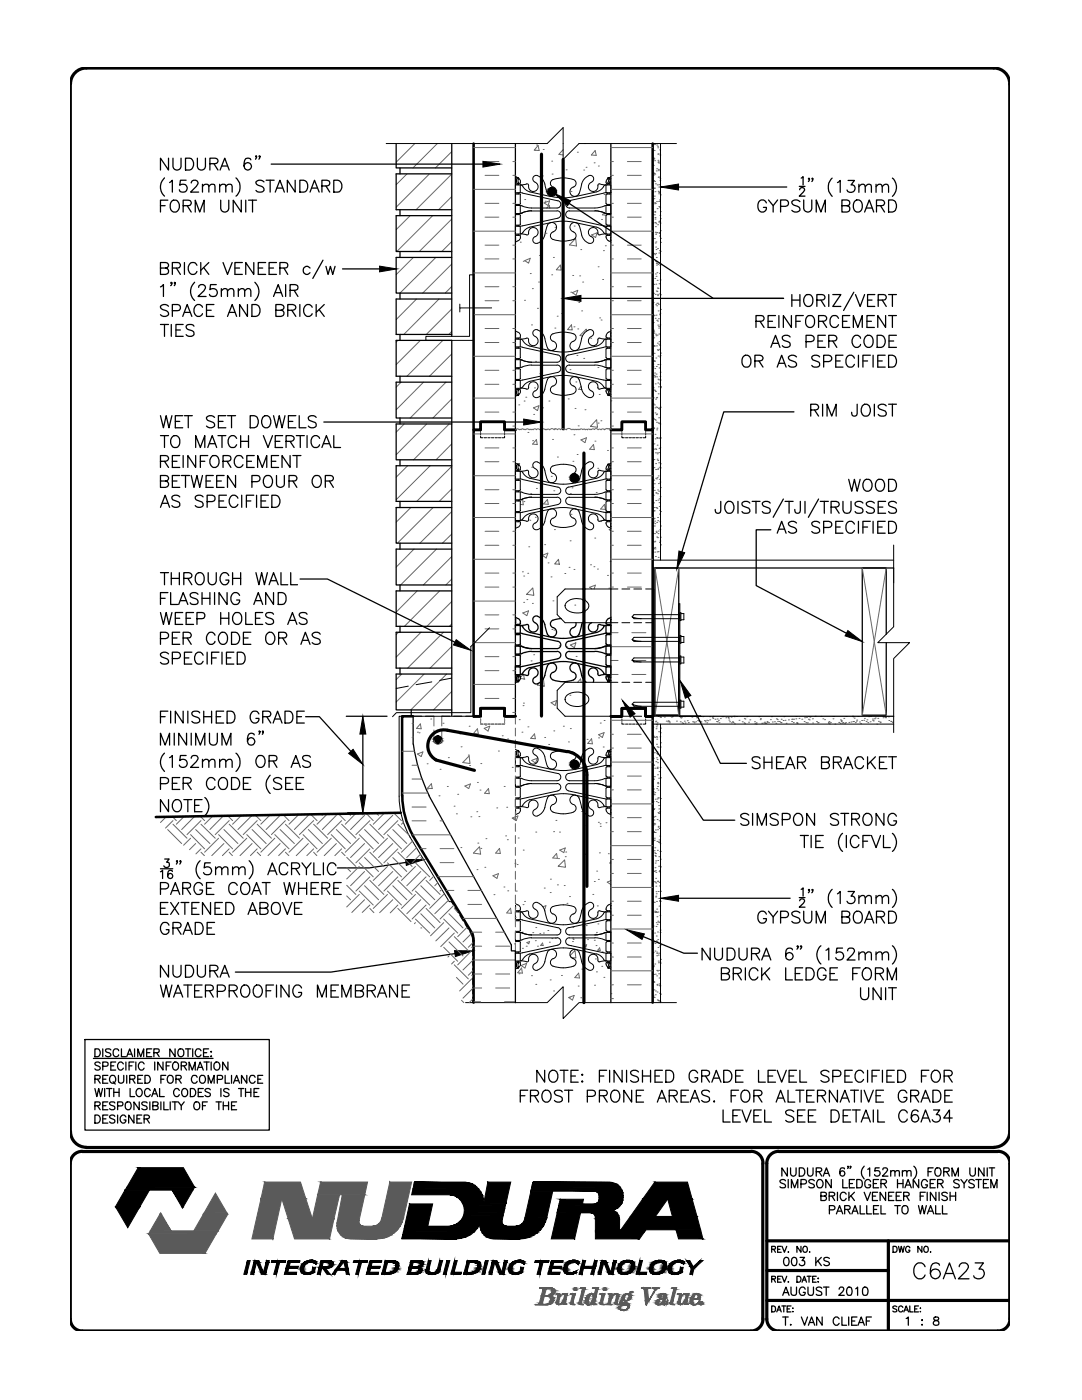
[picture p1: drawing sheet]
<svg xmlns="http://www.w3.org/2000/svg" width="216mm" height="279mm" viewBox="0 0 216 279" stroke-linecap="round" stroke-linejoin="round" font-family="sans-serif">
<!-- layer: HATCH -->
<g fill="none" stroke="#666" stroke-width=".2">
<path d="M81.2 34.7l-2.1 2.2M82.8 28.6l-3.7 3.8M85.6 34.8l-6.5 6.5M87.3 28.6l-4.9 4.9M90.1 34.8l-7.1 7.1M90.1 30.3l-3.2 3.2M90.1 39.2l-2.6 2.7M94.5 37.8h8.3M94.5 29.4h8.3M96.8 35h2.7M96.8 32.2h2.7M102.3 35h.5"/>
<path d="M102.3 32.2h.5M102.9 35.2h.1M104.7 39.8h.1M106.7 30h.1M107.1 28.9h.1M107.4 29l.2 1h-1zM108.2 35.1h.1M108.4 29.8h.1M110.1 32.2h.1M110.2 34.7h.1M112.4 29.9l-.9 .9 .9 .1M113 33.9h.1"/>
<path d="M113.9 38.2h.1M115.2 30.4h.1M116.5 33.9h.1M116.6 28.6h.1M116.9 33.4h.1M118.5 32.5h.1M118.8 30l.2 1-1-.1zM119.4 33.1h.1M120.5 38.8h.1M121.9 37.8h8.3M121.9 29.4h8.3M121.9 35h.5"/>
<path d="M121.9 32.2h.5M125.2 35h2.7M125.2 32.2h2.7M130.3 30h.1M130.3 38.3h.1M130.3 31.5h.1M130.4 33h.1M130.4 34.5h.1M130.4 31.7h.1M130.4 28.7h.1M130.4 36.1h.1M130.5 34.9h.1"/>
<path d="M130.5 39.7h.1M130.5 31.7h.1M130.5 37.6h.1M130.5 30h.1M130.5 34.6h.1M130.6 39.1h.1M130.6 28.9h.1M130.6 37.5h.1M130.6 32.1h.1M130.6 36.2h.1M130.7 34.7h.1M130.7 38.3h.1"/>
<path d="M130.7 28.7h.1M130.8 36.7h.1M131 34.1h.1M131 28.9h.1M131 33.7h.1M131.1 36.9h.1M131.2 29.2h.1M131.2 30.8h.1M131.2 29.5h.1M131.3 32h.1M131.3 32.4h.1M131.3 32.3h.1"/>
<path d="M131.3 38.2h.1M131.3 30.7h.1M131.3 35.4h.1M131.4 33.8h.1M131.4 34.1h.1M131.4 38.3h.1M131.4 35.3h.1M131.4 38.7h.1M131.4 32.5h.1M131.5 36.9h.1M131.5 38.4h.1M131.6 39.9h.1"/>
<path d="M131.6 29.9h.1M131.7 36.1h.1M131.7 30.9h.1M131.7 35.7h.1M131.8 38.9h.1M81.8 43l-2.7 2.8M82.5 51.4l-3.4 3.4M83.1 59.7l-4 4.1M86.3 43l-7.1 7.2M87 51.4l-7.2 7.1M87.6 59.7l-7 7M90.1 43.7l-6.4 6.5"/>
<path d="M90.1 48.2l-1.9 2M90.1 52.7l-5.8 5.8M90.1 57.2l-1.3 1.3M94.5 54.5h8.3M94.5 46.1h8.3M96.8 51.7h2.7M96.8 43.3h2.7M96.8 57.2h2.7M96.8 48.9h2.7M96.8 40.6h2.7M102.3 51.7h.5M102.3 43.3h.5"/>
<path d="M102.3 57.2h.5M102.3 48.9h.5M102.3 40.6h.5M103.8 48.3h.1M104.4 52.1h.1M104.7 59.9h.1M104.7 52l1.1-.5-.3 1zM105.8 54.6h.1M106.2 57.6h.1M107.5 56.3h.1M107.6 51h.1M108 40.4h.1"/>
<path d="M108.6 40.5l1.1-.4-.3 .9zM108.8 40.2h.1M108.9 46.6h.1M109.1 41.5l.5-.5 .1 .5M110.1 54.8h.1M110.4 51.4h.1M110.8 45.4h.1M111.8 52.9l.2 1-1-.1zM112.3 48.7h.1M113.9 58.3h.1M114.2 58.4l1.1-.5-.4 1zM114.3 55h.1"/>
<path d="M114.6 45.1h.1M114.9 47.6l.1 1.5-1.4-.2zM115.7 55.1h.1M115.9 49.8h.1M116.3 56.3h.1M118 46.9l1.1-.4-.3 .9zM119.4 53.2h.1M120 43.8h.1M120.2 55.8h.1M120.4 50h.1M120.5 42.5l-.3 .4 .7 .1M120.8 49.1h.1"/>
<path d="M121.1 42.6v.2M121.9 54.5h8.3M121.9 46.1h8.3M121.9 51.7h.5M121.9 43.3h.5M121.9 57.2h.5M121.9 48.9h.5M121.9 40.6h.5M125.2 51.7h2.7M125.2 43.3h2.7M125.2 57.2h2.7M125.2 48.9h2.7"/>
<path d="M125.2 40.6h2.7M130.3 50.6h.1M130.4 44.5h.1M130.4 50.6h.1M130.4 58.5h.1M130.4 56.8h.1M130.6 42.9h.1M130.6 47.6h.1M130.6 40.7h.1M130.6 40.5h.1M130.7 42.2h.1M130.7 42.4h.1"/>
<path d="M130.7 50.8h.1M130.7 55.6h.1M130.7 43.7h.1M130.7 43.4h.1M130.7 44.4h.1M130.7 48.5h.1M130.7 58.7h.1M130.7 46.3h.1M130.8 45.2h.1M130.8 54.7h.1M130.8 40.6h.1M130.8 46.8h.1"/>
<path d="M130.8 50.6h.1M130.8 49.3h.1M130.8 52.2h.1M130.9 48.3h.1M130.9 56.7h.1M130.9 44.6h.1M130.9 46.5h.1M130.9 49.8h.1M130.9 55.1h.1M131 51.4h.1M131 52.6h.1M131 58.1h.1"/>
<path d="M131 52.9h.1M131 40.2h.1M131 52.3h.1M131.1 54.4h.1M131.1 46.4h.1M131.1 58.2h.1M131.1 56h.1M131.1 52.6h.1M131.1 41.6h.1M131.2 57.5h.1M131.2 59h.1M131.2 58.7h.1"/>
<path d="M131.2 44.9h.1M131.2 49.6h.1M131.3 52.8h.1M131.3 57.6h.1M131.4 40.2h.1M131.4 44.3h.1M131.5 50.5h.1M131.5 41.2h.1M131.5 46.4h.1M131.5 56.6h.1M131.5 46.6h.1M131.5 44.1h.1"/>
<path d="M131.5 52.5h.1M131.6 58.7h.1M131.6 54.6h.1M131.6 47.1h.1M131.6 50h.1M131.6 41.4h.1M131.6 44.3h.1M131.7 43h.1M131.7 52.9h.1M131.7 44.5h.1M131.7 55.9h.1M131.8 46h.1"/>
<path d="M131.8 42.2h.1M131.8 43.6h.1M131.8 50.2h.1M131.8 47.6h.1M131.8 48.4h.1M131.8 58.8h.1M79.4 67.9l-.3 .4M80 76.3l-.9 1M83.9 67.9l-4.8 4.9M84.5 76.3l-5.4 5.5M88.3 68l-7.1 7.1M89 76.3l-7.2 7.1"/>
<path d="M90.1 61.7l-5 5M90.1 66.2l-.6 .5M90.1 70.6l-4.4 4.5M90.1 79.6l-3.7 3.8M94.5 79.4h8.3M94.5 71.1h8.3M94.5 62.8h8.3M96.8 76.7h2.7M96.8 68.4h2.7M96.8 60h2.7M96.8 73.9h2.7M96.8 65.6h2.7"/>
<path d="M102.3 76.7h.5M102.3 68.4h.5M102.3 60h.5M102.3 73.9h.5M102.3 65.6h.5M104.9 79.3h.1M106.1 64.8h.1M106.7 77.4h.1M106.9 72.1h.1M107.2 61.5h.1M107.7 74.6h.1M108 71.1h.1"/>
<path d="M110.7 65.5h.1M110.8 69.7l-.5 .2 .1 .1M111.2 63.1h.1M112.1 62.6h.1M113.4 79.6h.1M113.7 73.8h.1M114 64.8l.2 1.1-.9-.1zM114.5 65.2h.1M114.9 76.2h.1M115.1 70.9h.1M115.3 65.6h.1M115.5 60.4h.1"/>
<path d="M115.9 77.1l-.4 .6 .6 .1M116 62h.1M116.5 71.5h.1M117 66.1v-.4l-1.3 1.3h.5M117.9 67.5h.1M119.3 73.3h.1M119.6 78.7h.1M119.6 63.4h.1M119.9 63.9h.1M120.8 75.9h.1M121.9 80h.1M121.9 79.4h8.3"/>
<path d="M121.9 71.1h8.3M121.9 62.8h8.3M121.9 76.7h.5M121.9 68.4h.5M121.9 60h.5M121.9 73.9h.5M121.9 65.6h.5M125.2 76.7h2.7M125.2 68.4h2.7M125.2 60h2.7M125.2 73.9h2.7M125.2 65.6h2.7"/>
<path d="M130.2 61.3h.1M130.3 62.9h.1M130.3 67.1h.1M130.3 77.3h.1M130.3 72.7h.1M130.3 63.2h.1M130.3 73.2h.1M130.3 77.4h.1M130.3 60.4h.1M130.3 66.1h.1M130.4 64.4h.1M130.4 79.4h.1"/>
<path d="M130.4 69.1h.1M130.4 65.9h.1M130.4 72h.1M130.4 67.4h.1M130.4 66.2h.1M130.5 69h.1M130.5 66.5h.1M130.5 74.9h.1M130.5 70.5h.1M130.5 62.9h.1M130.5 77.8h.1M130.6 72h.1"/>
<path d="M130.6 69.1h.1M130.6 72.1h.1M130.6 75.3h.1M130.6 74.5h.1M130.7 73.6h.1M130.7 78h.1M130.7 75.1h.1M130.7 76.6h.1M130.7 63.5h.1M130.8 78.1h.1M130.8 79.7h.1M130.8 60.8h.1"/>
<path d="M130.8 66.7h.1M130.9 71.4h.1M130.9 62.9h.1M130.9 67h.1M130.9 74.7h.1M131 73.1h.1M131 79.4h.1M131 69h.1M131 75.2h.1M131 79.3h.1M131 60.5h.1M131 61h.1"/>
<path d="M131 63.9h.1M131.1 66.9h.1M131.2 68.5h.1M131.2 69.8h.1M131.2 64.1h.1M131.2 60.5h.1M131.2 64.9h.1M131.2 76.4h.1M131.2 72.8h.1M131.3 71.1h.1M131.3 69.9h.1M131.3 75.7h.1"/>
<path d="M131.3 62h.1M131.3 78.6h.1M131.4 63.6h.1M131.4 77.2h.1M131.4 60.7h.1M131.4 65.1h.1M131.4 65.5h.1M131.4 75.8h.1M131.5 66.7h.1M131.5 68.7h.1M131.5 68.2h.1M131.5 73.4h.1"/>
<path d="M131.5 69.7h.1M131.6 62.8h.1M131.6 76.7h.1M131.6 71.2h.1M131.6 68.9h.1M131.7 72.8h.1M131.7 64.8h.1M131.7 75.1h.1M131.7 62.5h.1M131.7 74.3h.1M131.7 71h.1M131.8 75.8h.1"/>
<path d="M131.8 77.4h.1M131.8 77.2h.1M131.8 70.5h.1M131.8 61.8h.1M80.7 84.6l-1.6 1.7M81.3 92.9l-2.2 2.3M85.1 84.6l-6 6.1M85.8 92.9l-6.7 6.8M89.6 84.6l-7.1 7.2M90.1 88.6l-3.1 3.2M90.1 93.1l-6.9 7M90.1 97.6l-2.5 2.5"/>
<path d="M94.5 86.6h8.3M94.5 94.9h8.3M96.8 92.1h2.7M96.8 89.4h2.7M96.8 97.7h2.7M96.8 82.2h2.7M102.3 92.1h.5M102.3 89.4h.5M102.3 97.7h.5M102.3 85h.5M102.3 82.2h.5M103.3 92.6l.4-.1-.1 .3"/>
<path d="M103.5 80.8h.1M103.7 99.8l-.2 .2M104 85.7a.36 .36 0 0 1 .6 0h.3M104 85.8l-.2-.1-.2 .1a.44 .44 0 0 0-.7 0M104.3 99.6l.1 1.1h-.6M104.6 80h.1M105.3 86.3h.1M105.6 85.8a.4 .4 0 0 0-.7 0M105.9 98.5h.1M106.1 93.2h.1M106.3 88h.1M106.4 85.8h-.8"/>
<path d="M106.4 81.4l1.1-.4-.3 .9zM106.5 82.7h.1M107 97.5h.1M107 87.7l.2 1-.9-.1zM107 85.8a.4 .4 0 0 0-.6 0M108.3 81.4h.1M109.1 85.7l-.3 .1a.44 .44 0 0 0-.7 0h-.4a.4 .4 0 0 0-.7 0M109.2 99.7l.2 1-.9-.1zM109.5 80h.1M109.7 85.8a.36 .36 0 0 0-.6 0M110 95.1h.1M110.3 87.7h.1"/>
<path d="M110.5 97.9h.1M110.7 85.6h.1M111.2 91.2h.1M111.2 85.8a.39 .39 0 0 0-.6 0l-.5-.3-.4 .3M111.9 85.7l.4-.2 .7 .3M111.9 85.8a.4 .4 0 0 0-.7 0M113.8 98.5h.1M114.1 97.4h.1M114.3 92.1h.1M114.5 86.8h.1M114.7 81.5h.1M115.2 90.7h.1"/>
<path d="M115.4 85h.1M115.4 85.7l-1.4 .1-.5-.3-.5 .3M115.7 85.8h-.4M115.9 87.8l1.1-.4-.3 .9zM116.3 85.7a.36 .36 0 0 0-.6 0M116.7 81.8h.1M116.8 85.7l-.3-.1-.2 .1M117.2 85.8l-.2-.1-.2 .1M118.4 88.7l.2 1-.9-.1zM118.6 85.7a.33 .33 0 0 0-.6 0l-.5-.1-.3 .2M118.7 88h.1M119 98.3h.1"/>
<path d="M119.1 83.8l.1 1.5-1.4-.2zM119.3 93.5h.1M119.3 85.7a.44 .44 0 0 0-.7 0M119.4 84.4h.1M119.9 84h.1M119.9 85.8a.36 .36 0 0 0-.6 0M120.6 85.8a.4 .4 0 0 0-.7 0M120.9 85.7l-.3 .1M121.2 89.9h.1M121.3 85.6h.5l.1 .2M121.3 85.6l-.2-.1-.2 .1M121.9 86.6h8.3"/>
<path d="M121.9 94.9h8.3M121.9 92.1h.5M121.9 89.4h.5M121.9 97.7h.5M121.9 85h.5M121.9 82.2h.5M125.2 92.1h2.7M125.2 89.4h2.7M125.2 97.7h2.7M125.2 82.2h2.7M130.3 95.8h.1M130.3 97.3h.1"/>
<path d="M130.4 98.8h.1M130.4 83.5h.1M130.4 80.6h.1M130.4 89.6h.1M130.4 85.4h.1M130.4 85.5h.1M130.4 95.8h.1M130.5 91.7h.1M130.5 88.6h.1M130.5 93.3h.1M130.6 97.9h.1M130.6 96.5h.1"/>
<path d="M130.6 80.8h.1M130.6 83.7h.1M130.7 81.4h.1M130.7 82.4h.1M130.7 86.7h.1M130.7 87.6h.1M130.7 89.6h.1M130.8 90.4h.1M130.8 83.8h.1M130.8 93.7h.1M130.8 92.5h.1M130.8 95.4h.1"/>
<path d="M130.9 99.9h.1M130.9 98.3h.1M130.9 89.7h.1M130.9 81.2h.1M130.9 98.4h.1M131 82.7h.1M131 84.3h.1M131 95.6h.1M131 85.8h.1M131 82.6h.1M131 87.4h.1M131.1 87.3h.1"/>
<path d="M131.1 85.5h.1M131.1 88.8h.1M131.1 81.4h.1M131.1 91.6h.1M131.1 90.6h.1M131.1 95.3h.1M131.2 87.5h.1M131.2 90.4h.1M131.2 93.7h.1M131.2 97.8h.1M131.2 98.5h.1M131.2 91.9h.1"/>
<path d="M131.3 93.5h.1M131.3 99.8h.1M131.3 95h.1M131.3 84.4h.1M131.4 96.5h.1M131.4 81.5h.1M131.4 98h.1M131.4 83.4h.1M131.4 92.4h.1M131.5 84.5h.1M131.5 99.6h.1M131.5 89.5h.1"/>
<path d="M131.5 87.4h.1M131.5 95.7h.1M131.5 81.6h.1M131.6 81.4h.1M131.6 90.3h.1M131.6 93.2h.1M131.6 87.5h.1M131.7 84.6h.1M131.7 89.4h.1M131.7 96.2h.1M131.7 99.1h.1M131.8 81.3h.1"/>
<path d="M131.8 92.6h.1M131.8 97.3h.1M131.8 93.4h.1M131.8 87.4h.1M82 101.3l-2.9 2.9M82.6 109.6l-3.5 3.6M83.2 117.9l-4.1 4.3M86.4 101.3l-7.1 7.1M87.1 109.6l-7.2 7.1M87.7 117.9l-7 7.1M90.1 102.1l-6.3 6.3M90.1 106.6l-1.8 1.8"/>
<path d="M90.1 111.1l-5.6 5.6M90.1 115.6l-1.1 1.1M94.5 103.3h8.3M94.5 111.6h8.3M94.5 120h8.3M96.8 100.5h2.7M96.8 108.8h2.7M96.8 117.2h2.7M96.8 106h2.7M96.8 114.4h2.7M102.3 100.5h.5M102.3 108.8h.5"/>
<path d="M102.3 117.2h.5M102.3 106h.5M102.3 114.4h.5M104.2 114.1h.1M104.5 115h.1M104.5 100.1h.1M105.1 119.7h.1M105.3 114.4h.1M105.5 109.1h.1M105.7 103.8h.1M106.3 117.3l.2 1.5-1.4-.2zM106.8 103.2h.1"/>
<path d="M108.2 110.8l1.1-.4-.3 1zM108.7 108.7h.1M109.4 112.3h.1M110 115.1h.1M110.3 119.9h.1M110.6 105.7h.1M111.6 112.6h-.9l.7-1 .2 1M112.7 114.5h.1M113.6 113.2h.1M113.8 107.9h.1M113.9 102.6h.1M114.5 113.7h.1"/>
<path d="M117.8 112.7h.1M118.1 117.5l-.4-.3 1.1-.4-.3 .7M118.5 113.1h.1M118.7 107.4h.1M119.2 113.6h.1M119.9 104.1h.1M120.6 100.7l.2 1-.9-.1zM121 102.1l-.3 .2M121.2 114.8h.1M121.2 102.1v.2M121.5 117.4h.1M121.7 112.1h.1"/>
<path d="M121.9 105.6l-.3 .1 .3 .2M121.9 103.3h8.3M121.9 111.6h8.3M121.9 100.5h.5M121.9 108.8h.5M121.9 117.2h.5M121.9 106h.5M121.9 114.4h.5M125.2 100.5h2.7M125.2 108.8h2.7M125.2 117.2h2.7M125.2 106h2.7"/>
<path d="M125.2 114.4h2.7M130.3 110.2h.1M130.3 106.5h.1M130.3 104.3h.1M130.3 103.6h.1M130.3 109.4h.1M130.4 100.4h.1M130.4 109.5h.1M130.5 101.9h.1M130.5 103.4h.1M130.5 102h.1M130.6 105h.1"/>
<path d="M130.6 108.1h.1M130.6 101.3h.1M130.6 106.5h.1M130.6 104h.1M130.7 108h.1M130.7 110.2h.1M130.7 104.5h.1M130.7 109.2h.1M130.7 109.5h.1M130.7 113.4l4.7 29.3M130.8 111.1h.1M130.9 106h.1"/>
<path d="M131 106.3h.1M131 101.3h.1M131 104.3h.1M131 107.2h.1M131.1 101.5h.1M131.1 110.1h.1M131.2 103.3h.1M131.2 107.3h.1M131.2 103.9h.1M131.3 106.5h.1M131.3 106h.1M131.3 110.1h.1"/>
<path d="M131.3 111.2h.1M131.5 100.3h.1M131.5 101.1h.1M131.6 102.6h.1M131.6 101.8h.1M131.6 108.3h.1M131.6 104.1h.1M131.7 105.7h.1M131.7 108h.1M131.8 107.2h.1M131.8 108.7h.1M131.8 102.1h.1"/>
<path d="M131.8 105h.1M135.4 113.4l-4.7 29.3M172.1 113.4l4.7 29.3M176.8 113.4l-4.7 29.3M79.5 126.2l-.4 .4M80.2 134.5l-1.1 1.1M84 126.2l-4.9 4.9M84.6 134.5l-5.5 5.6M88.5 126.2l-7.2 7.1M89.1 134.5l-7.1 7.2M90.1 120l-4.9 5M90.1 124.5l-.4 .5"/>
<path d="M90.1 129l-4.3 4.3M90.1 138l-3.6 3.7M94.5 128.3h8.3M94.5 136.6h8.3M96.8 125.5h2.7M96.8 133.8h2.7M96.8 122.7h2.7M96.8 131h2.7M96.8 139.4h2.7M102.3 125.5h.5M102.3 133.8h.5M102.3 122.7h.5"/>
<path d="M102.3 131h.5M102.3 139.4h.5M104.3 134.7l-.5 .5M104.3 122.3l1.2-.4-.4 1zM104.5 120.2h.1M104.5 134.7l.1 .8-.8-.1M104.5 135.5h.1M104.7 130.2h.1M106 131.9h.1M106.2 120.4h.1M106.5 130.7h.1M107.8 137.4h.1"/>
<path d="M108.4 135.5l.2 1.4-1.4-.2 .3-.4M108.4 136.9h.1M110.1 125.6h.1M110.5 125.8h.1M111.6 128.9h.1M113 129.1h.1M113.7 138.8h.1M113.8 128.7l1.1-.4-.3 1zM114.7 120.8h.1M114.9 131h.1M115.2 136.2l.6-.7 .2 .7M121.9 129.1h8.3"/>
<path d="M121.9 126.3h1.4M121.9 134.6h1.4M121.9 131.8h1.4M126.1 126.3h2.8M126.1 134.6h2.8M126.1 131.8h2.8M80.2 149.9h2.5M80.2 158.3h5.2M82.2 147.1h.2M82.2 155.5h2M82.2 144.4h.2M82.2 152.7h1.1"/>
<path d="M83.3 146.1h.1M83.3 150.5l1.1-.4-.4 .9zM83.6 146.2h.1M83.9 144.5l.1 .9h-.9zM85.2 152.4h.1M85.3 157.5h.1M86 143.5h.1M86.1 156.4l.1 1-.9-.1zM87.6 158.8h.1M87.8 153.5h.1M88 148.2h.1M88.2 142.9h.1"/>
<path d="M88.4 144.3h.1M89.3 157h.1M89.5 151.2h.1M91.3 158.5h.1M91.8 146.5h.1M92 149h.1M92.8 156.9l1.1-.5-.4 1zM93.4 150.7h.1M93.6 150.9l.2 1.5-1.5-.2zM93.6 144.9h.1M93.7 152.8h.1M95.3 145.4l.1 1.1-.9-.1z"/>
<path d="M95.3 156.2h.1M95.8 157.7h.1M95.9 152.4h.1M96.2 147.1h.1M96.6 145.4l1.1-.5-.3 1zM96.9 144.7h.1M97.5 157.4l.1 1-.9-.1zM99.5 149.9h.1M100.2 146.8h.1M100.6 157h.1M101.3 147.5h.1M102.2 153.1h.1"/>
<path d="M102.3 142.2h.5M103.6 143.6h.1M104.2 146.1h.1M104.4 140.8h.1M104.5 140.3h.1M105.3 145.1h.1M106.1 151.8l1.1-.5-.3 1zM106.7 146.5l.1 .9-.9-.1zM108.7 147.2h.1M109.5 148.6h.1M110 140.2l1.1-.4-.3 1zM110.5 145.9h.1"/>
<path d="M112.4 144.9h.1M113.4 148.1h.1M113.8 145.4h.1M117.2 147.6h.1M118 147.4l.2 1h-.9zM119.4 147.3h.1M119.4 146.6l1.1-.4-.3 1zM119.8 144.3h.1M120.4 149.1h.1M120.5 143.8h.1M121.9 152.1h8.3M121.9 143.7h8.3"/>
<path d="M121.9 157.6h.5M121.9 149.3h.5M121.9 154.9h.5M121.9 146.5h.5M125.2 157.6h2.7M125.2 149.3h2.7M125.2 154.9h2.7M125.2 146.5h2.7M130.2 157h.1M130.2 150h.1M130.3 158.5h.1M130.3 145.1h.1"/>
<path d="M130.3 149.3h.1M130.3 149.7h.1M130.3 155.4h.1M130.3 158h.1M130.3 146.9h.1M130.3 152.6h.1M130.4 151.3h.1M130.4 155.6h.1M130.4 157.5h.1M130.4 158.5h.1M130.4 152.7h.1M130.5 147.1h.1"/>
<path d="M130.6 150.2h.1M130.6 155h.1M130.6 158.6h.1M130.6 147.2h.1M130.7 153.3h.1M130.7 158.2h.1M130.7 159.5h.1M130.8 144h.1M130.9 152h.1M130.9 143.9h.1M130.9 145.4h.1M131 147h.1"/>
<path d="M131 145.1h.1M131 160h.1M131 144.6h.1M131 148.5h.1M131 151.2h.1M131 147.1h.1M131 157.4h.1M131 147.5h.1M131 150.4h.1M131.1 150.1h.1M131.1 153.3h.1M131.1 144.7h.1"/>
<path d="M131.1 151.6h.1M131.1 159.5h.1M131.1 149h.1M131.1 153.4h.1M131.1 144.3h.1M131.2 153.1h.1M131.2 156.3h.1M131.2 154.6h.1M131.2 152.2h.1M131.2 157h.1M131.2 150.6h.1M131.2 156.2h.1"/>
<path d="M131.2 159.2h.1M131.3 157.7h.1M131.3 156.4h.1M131.3 143h.1M131.3 149.1h.1M131.4 159.2h.1M131.4 155.3h.1M131.4 146h.1M131.5 154h.1M131.7 147.1h.1M131.7 143.1h.1M131.7 153.2h.1"/>
<path d="M131.8 149.1h.1M131.8 146.2h.1M131.8 151h.1M131.8 155.2h.1M131.8 159.4h.1M131.8 145.3h.1M131.8 148.2h.1M131.8 143.2h.1M132.6 143.1h.1M132.9 143.9h.1M133.2 144h.1M133.3 143.8h.1"/>
<path d="M133.5 144h.1M133.6 144.3h.1M134 143.1h.1M134.2 143h.1M135 143.9h.1M135.7 144h.1M135.7 143.2h.1M135.9 143.3h.1M136 143.1h.1M136.1 144.3h.1M136.3 144.4h.1M136.5 143.9h.1"/>
<path d="M136.6 143h.1M136.7 144.3h.1M137.1 143.8h.1M137.3 144.2h.1M138.1 143.1h.1M138.2 144h.1M138.4 144.1h.1M138.5 144.3h.1M138.8 144h.1M139 143.2h.1M139.1 143h.1M139.2 143.8h.1"/>
<path d="M139.5 144h.1M139.7 144h.1M139.9 144.1h.1M140.2 143h.1M140.6 143.8h.1M140.7 144h.1M141 143.7h.1M141 144.3h.1M141.2 143.8h.1M141.6 143h.1M141.6 143.7h.1M142.1 143.2h.1"/>
<path d="M142.3 143.4h.1M142.3 143h.1M142.7 143.5h.1M143 144h.1M143.1 143.5h.1M143.1 144h.1M143.4 143.7h.1M143.5 144.3h.1M143.7 143.4h.1M144 143h.1M144.3 143h.1M144.8 143.2h.1"/>
<path d="M145.3 143.2h.1M145.3 143.3h.1M145.4 143.7h.1M145.6 144h.1M145.9 143.1h.1M145.9 144.3h.1M146.1 144h.1M146.3 144.2h.1M146.4 142.9h.1M146.5 144.5h.1M146.5 143h.1M147 143h.1"/>
<path d="M147.5 143.7h.1M148.1 144h.1M148.4 144.3h.1M148.5 143.4h.1M148.6 144.4h.1M148.6 143.5h.1M149 143h.1M149.4 144.1h.1M149.6 143.7h.1M150.6 144h.1M150.6 144.4h.1M150.9 144.5h.1"/>
<path d="M150.9 144.3h.1M151.4 143h.1M151.7 143.6h.1M151.7 143.4h.1M152 144.3h.1M152.4 144.3h.1M152.5 144.1h.1M152.7 144.3h.1M152.8 144.4h.1M153 144.2h.1M153 144h.1M153.3 144.2h.1"/>
<path d="M153.7 143.6h.1M153.9 143h.1M154.1 144.1h.1M154.5 144h.1M154.8 144.3h.1M154.9 143.5h.1M155.1 143.6h.1M155.2 144h.1M155.5 144h.1M155.8 144.2h.1M155.9 143.5h.1M156.3 143.8h.1"/>
<path d="M156.4 143h.1M156.6 143.7h.1M156.9 144.3h.1M157.3 143.7h.1M158 143.5h.1M158 144h.1M158.1 143.5h.1M158.3 144.2h.1M158.4 143.5h.1M158.8 143.5h.1M158.9 143h.1M158.9 144.3h.1"/>
<path d="M159 144.3h.1M159.1 144.4h.1M159.4 143.4h.1M160 143.5h.1M160.5 144h.1M160.5 143.2h.1M160.8 144.2h.1M160.9 143.2h.1M161.1 144.3h.1M161.3 143.5h.1M161.3 143h.1M161.5 143.7h.1"/>
<path d="M161.6 143.1h.1M162.1 143.5h.1M162.2 144.3h.1M162.7 142.9h.1M162.9 144h.1M163.1 144.3h.1M163.3 144.2h.1M163.8 143h.1M164.2 143.5h.1M164.5 143.6h.1M165.3 144.2h.1M165.3 144.3h.1"/>
<path d="M165.4 144h.1M165.5 144.5h.1M165.7 144.2h.1M166.2 143.5h.1M166.3 143h.1M166.6 144.5h.1M167.4 144.2h.1M167.7 144.3h.1M167.7 143.7h.1M167.9 144h.1M167.9 143.8h.1M168.1 144.3h.1"/>
<path d="M168.2 144.2h.1M168.4 143.4h.1M168.5 144.4h.1M168.7 144.2h.1M168.8 143h.1M169.4 144.2h.1M169.8 144.1h.1M170.1 142.9h.1M170.2 144h.1M170.2 143.1h.1M170.3 144h.1M170.4 143.3h.1"/>
<path d="M170.7 144.2h.1M170.9 143.9h.1M171 143.7h.1M171.3 143h.1M171.5 144.1h.1M171.7 144.4h.1M171.9 143.8h.1M172.4 143.7h.1M172.5 143.4h.1M172.8 144h.1M173 143.7h.1M173.2 144.2h.1"/>
<path d="M173.3 143h.1M173.6 144h.1M173.7 143h.1M174.1 143.5h.1M174.1 143.7h.1M174.3 143.9h.1M174.5 143.5h.1M174.6 143.3h.1M174.9 144.5h.1M175.1 143.4h.1M175.3 144h.1M175.6 144.1h.1"/>
<path d="M175.6 144.2h.1M176.2 143h.1M176.2 143.2h.1M176.5 143h.1M176.6 143.2h.1M176.7 143.2h.1M177.3 143.1h.1M177.3 143.8h.1M177.8 144h.1M178.1 144.2h.1M33.1 163.1l-1.1 1.1M33.5 165.6l2.8 2.7"/>
<path d="M34.4 163l.8 .8M34.5 163.8l-1.5 1.5M34.5 164.5l2.8 2.8M36.7 163l-1.5 1.5M38 167.3l-1.4 1.4M38 166.6l2.8 2.8M38.8 162.9l-2.5 2.7M39 168.3l-1.2 1.3M39 165.6l2.9 2.7M40 162.9l.8 .9M40.1 163.8l-2.8 2.8M40.1 169.4l-1 1"/>
<path d="M40.1 170.1l.7 .7M40.1 164.5l2.8 2.8M42.4 162.9l-1.6 1.6M43.6 167.3l-2.8 2.8M43.6 166.6l2.8 2.8M44.5 162.8l-2.6 2.8M44.7 168.3l-2.4 2.5M44.7 165.6l2.8 2.7M45.5 162.8l.9 1M45.7 163.8l-2.8 2.8M45.7 169.4l-1.3 1.4M45.7 170.1l.7 .7"/>
<path d="M45.7 164.5l2.8 2.8M48.1 162.8l-1.7 1.7M49.2 167.3l-2.8 2.8M49.2 166.6l2.8 2.8M50.3 162.8l-2.8 2.8M50.3 168.3l-2.4 2.5M50.3 165.6l2.8 2.7M51 162.7l1 1.1M51.3 163.8l-2.8 2.8M51.3 169.4l-1.3 1.4M51.3 170.1l.7 .7M51.3 164.5l2.9 2.8"/>
<path d="M53.1 162.7h.1M53.9 162.7l-1.9 1.8M54.8 167.3l-2.8 2.8M54.8 166.6l2.9 2.8M55.9 162.7l-2.8 2.9M55.9 168.3l-2.4 2.5M55.9 165.6l2.8 2.7M56.5 162.6l1.2 1.2M57 163.8l-2.8 2.8M57 169.4l-1.4 1.4M57 170.1l.6 .7M57 164.5l2.7 2.8"/>
<path d="M58.6 162.6l.1 .1M59.6 162.6l-1.9 1.9M60.5 167.3l-2.8 2.8M60.5 166.6l2.8 2.8M61.5 162.7l-2.8 2.9M61.5 168.3l-2.4 2.5M61.5 165.6l2.8 2.7M62 162.5l1.3 1.3M62.6 163.8l-2.9 2.8M62.6 169.4l-1.4 1.4M62.6 170.1l.6 .7M62.6 164.5l2.8 2.8"/>
<path d="M64.1 162.5l.2 .2M65.3 162.5l-2 2M66.1 167.3l-2.8 2.8M66.1 166.6l2.8 2.8M67.1 162.7l-2.8 2.9M67.1 168.3l-2.4 2.5M67.1 165.6l2.8 2.7M67.5 162.4l1.4 1.4M68.2 163.8l-2.8 2.8M68.2 169.4l-1.4 1.4M68.2 170.1l.6 .7M68.2 164.5l2.8 2.8"/>
<path d="M69.2 178.8l.7 .8M69.2 173.2l.7 .7M69.2 176.7l1.8 1.8M69.2 171.1l1.8 1.8M69.6 162.4l.3 .3M71 162.4l-2.1 2.1M71.7 167.3l-2.8 2.8M71.7 172.9l-2.5 2.5M71.7 178.5l-2.5 2.5M71.7 177.8l2.8 2.8M71.7 172.2l2.8 2.8M71.7 166.6l2.8 2.8"/>
<path d="M72.7 162.7l-2.8 2.9M72.7 168.3l-2.8 2.8M72.7 173.9l-2.8 2.9M72.7 179.6l-2.5 2.5M72.7 176.8l2.8 2.8M72.7 171.1l2.8 2.8M72.7 165.6l2.8 2.7M73.1 162.3l1.4 1.5M73.8 163.8l-2.8 2.8M73.8 169.4l-2.8 2.8M73.8 175l-2.8 2.8M73.8 175.7l2.8 2.8"/>
<path d="M73.8 170.1l2.8 2.8M73.8 164.5l2.8 2.8M75.1 162.3l.4 .4M76.7 162.3l-2.2 2.2M77.3 167.3l-2.8 2.8M77.3 172.9l-2.8 2.8M77.3 178.5l-2.8 2.8M77.3 177.8l2.8 2.8M77.3 172.2l2.8 2.8M77.3 166.6l2.8 2.8M78.4 162.7l-2.9 2.9M78.4 168.3l-2.9 2.8"/>
<path d="M78.4 173.9l-2.9 2.9M78.4 179.6l-2.7 2.5M78.4 176.8l2.8 2.8M78.4 171.1l2.8 2.8M78.4 165.6l2.8 2.7M78.6 162.2l1.5 1.6M79.4 163.8l-2.8 2.8M79.4 169.4l-2.8 2.8M79.4 175l-2.8 2.8M79.4 175.7l2.8 2.8M79.4 170.1l2.8 2.8M79.4 164.5l2.1 2.1"/>
<path d="M80.5 164.1l-.4 .4M82.2 163.8h2.8M82.2 161.1h2.8M82.3 166.6h7.6M82.3 167.9l-2.2 2.2M82.9 172.9l-2.8 2.8M82.9 178.5l-2.8 2.8M82.9 177.8l2.8 2.8M82.9 172.2l2.8 2.8M83.1 169.2l-1.9 1.9M83.9 170.5l-1.7 1.7M84 169.4h1"/>
<path d="M84 173.9l-2.8 2.9M84 179.6l-2.8 2.8M84 176.8l2.8 2.8M84 171.1l.7 .8M85 175l-2.8 2.8M85 175.7l2.8 2.8M86.5 174.9l-.8 .8M87.3 174.9h7.2M87.3 176.2l-.5 .6M87.8 163.8h.6M87.8 172.2h2.8M87.8 169.4h2.8"/>
<path d="M88.2 177.5l-.4 .3M88.5 178.5l-2.8 2.8M89 177.7h1.6M89.5 179.7l-2.7 2.7M90.6 160.9h.1M91.1 162.4h.1M92 169.1h.1M93.4 177.7h2.7M94 163h.1M95.1 162h.1M95.2 173.6h.1M95.3 168.3h.1"/>
<path d="M95.6 163h.1M95.7 169l.2 1.5-1.4-.2zM95.9 169.3h.1M96.7 173.1h.1M97 167.4h.1M98.4 174.8l1.1-.4-.3 .9zM98.6 178.5h.1M99.1 161.2h.1M99.7 169.3l.1 1h-.9zM100.6 177h.1M100.9 166.8h.1M101.1 161.1h.1"/>
<path d="M101.2 167.6h.1M101.3 177.8h.1M102.2 163.3l1.1-.5-.3 1zM102.5 163.4h.1M102.8 172.3h.1M103 177.8h.1M103.2 172.5h.1M103.4 167.2h.1M104.4 169.7h.1M104.7 179.9h.1M106.9 166.1h.1M108.6 177.2h.1"/>
<path d="M109.8 178.1h.1M109.8 175.5h.1M110.5 166h.1M110.9 163.7h.1M111.1 170.3l.1 1-.9-.1zM111.2 176.6h.1M111.4 172.9l1.3-1.3 .1 1.5zM111.4 171.4h.1M111.6 166.1h.1M111.7 169.7l1.1-.5-.3 1zM112.6 176.7h.1M112.8 171h.1"/>
<path d="M112.9 170h.1M113.6 178.9h.1M116 162h.1M116.8 170.5h.1M116.9 164.7h.1M118.3 178.5h.1M118.6 175.9h.1M119.1 173.8h.1M119.4 175.5h.1M119.4 164.1h.1M119.6 170.2h.1M119.7 164.4h.1"/>
<path d="M119.8 164.9h.1M120.9 164.2h.1M121.4 170.4h.1M121.9 172l-.2 .2h.2M121.9 175.8l-.7 .3 .7 .4M121.9 177.1h8.3M121.9 168.8h8.3M121.9 160.4h8.3M121.9 174.3h.5M121.9 166h.5M121.9 179.9h.5M121.9 171.5h.5"/>
<path d="M121.9 163.2h.5M125.2 174.3h2.7M125.2 166h2.7M125.2 179.9h2.7M125.2 171.5h2.7M125.2 163.2h2.7M130.3 160h.1M130.4 161.6h.1M130.4 161.5h.1M130.4 165.9h.1M130.4 163.1h.1M130.4 167.8h.1"/>
<path d="M130.5 164.6h.1M130.5 163.6h.1M130.5 173.9h.1M130.5 161.4h.1M130.5 166.1h.1M130.5 169.8h.1M130.5 164.3h.1M130.6 167.7h.1M130.6 176h.1M130.6 167.3h.1M130.6 170.2h.1M130.7 169.2h.1"/>
<path d="M130.7 164.5h.1M130.7 170.7h.1M130.7 162.9h.1M130.7 173.2h.1M130.7 172.2h.1M130.7 166.1h.1M130.7 176.1h.1M130.8 173.8h.1M130.8 165.6h.1M130.8 170.9h.1M130.8 170.3h.1M130.8 175.3h.1"/>
<path d="M130.8 171.8h.1M130.8 179h.1M130.9 176.9h.1M130.9 174.1h.1M130.9 178.8h.1M130.9 176.2h.1M130.9 178h.1M131 178.4h.1M131 179.9h.1M131.1 167.9h.1M131.1 163.6h.1M131.2 169.7h.1"/>
<path d="M131.2 175.9h.1M131.2 165.6h.1M131.2 171.7h.1M131.3 160.2h.1M131.3 162.2h.1M131.3 177.9h.1M131.3 164.9h.1M131.3 165.1h.1M131.4 168h.1M131.4 160.8h.1M131.4 168.1h.1M131.4 172.9h.1"/>
<path d="M131.4 162.3h.1M131.5 162.3h.1M131.5 161.4h.1M131.5 171h.1M131.5 163.8h.1M131.5 167.6h.1M131.5 176.1h.1M131.5 173.9h.1M131.5 165.3h.1M131.5 168.1h.1M131.6 173.8h.1M131.6 176.8h.1"/>
<path d="M131.6 179.7h.1M131.6 166.9h.1M131.6 179.9h.1M131.6 162h.1M131.6 174h.1M131.7 168.4h.1M131.7 169.9h.1M131.8 171.5h.1M131.8 179.9h.1M131.8 173h.1M131.8 177.9h.1M73.8 180.6l-1.5 1.5"/>
<path d="M73.8 181.3l.8 .8M79.4 180.6l-1.5 1.6M79.4 181.3l2.6 2.6M82.9 184.1l-.2 .2M82.9 183.4l2.8 2.8M84 185.2h.1M84 182.4l2.8 2.8M85 180.6l-2.8 2.8M85 181.3l2.8 2.8M88.5 184.1l-2.6 2.7M88.5 189l2.8 2.8M88.5 183.4l2.8 2.8"/>
<path d="M89.6 185.2l-2.6 2.6M89.6 190.8l-.2 .2M89.6 188l2.8 2.8M89.6 182.4l2.8 2.8M90.5 180.7l-2.7 2.7M90.6 186.2l-2.7 2.7M90.6 191.8l-.5 .6M90.6 192.6l2.8 2.8M90.6 186.9l2.8 2.8M90.6 181.3l.7 .7M91.1 195.1l1.3 1.3M92.1 199.6l.5 .5"/>
<path d="M92.4 183.3h6.7M93.2 185.1l-1.9 1.8M93.4 180.5h2.7M94 186.4l-1.6 1.6M94.1 186h2M94.1 189.7l-2.8 2.9M94.1 195.4l-2.4 2.4M94.1 194.6l.2 .2M94.1 189l.2 .2M94.3 188.2l-.9 .8M94.3 193.7l-.9 .9M94.3 199.4l-.7 .7"/>
<path d="M94.3 191.7l-1.9 1.9M94.3 197.3l-1.9 1.9M94.5 191.6h8.3M94.5 199.9h1.4M94.5 188.8h1.6M94.5 197.2h1.6M94.5 194.4h1.6M98.9 188.8h2.8M98.9 197.2h2.8M98.9 186h1.8M98.9 194.4h2.8M100.7 199.9h2.1"/>
<path d="M101.9 181.3l.1 1-.9-.1zM102.6 188.4h.1M102.8 183.1h.1M103.6 194.3h.1M104 192.7l1.1-.4-.4 .9zM104.1 193.2l.1 1-.9-.1zM104.2 186h.1M104.2 189.3h.1M104.4 180.5h.1M105 188.8h.1M105.1 188.1l.6-.2-.2 .5zM106.1 194.7h.1"/>
<path d="M106.3 186.1h.1M106.8 187.7h.1M106.9 196.5h.1M106.9 185.1h.1M107.2 188.8h.1M107.7 186.3h.1M108.3 188.2l.1 .5h-.5zM108.3 181l.6-.3-.3 .9M108.4 186.2h.1M109.3 185.7h.1M109.6 188h.1M109.8 195.6h.1"/>
<path d="M110.1 187.3h.1M110.5 197.8h.1M110.8 187.2h.1M111.8 185.5h.1M111.8 185.5v.1M112 194.7h.1M113.1 180.3h.1M113.5 199.1l1.1-.4-.4 .9zM113.6 199h.1M113.7 190.7l1-1 .2 1.5-1-.2M113.9 188.7l.1 .1M114.2 187.9h.1"/>
<path d="M114.3 187.2h.1M114.3 185.1h.1M114.4 187.5h.1M115.4 196.8h.1M115.5 194.2l.1 1-.9-.1zM115.9 199.1h.1M116.1 193.4h.1M116.3 184.8h.1M116.5 188.8l.6-.3-.2 .5zM116.9 186.6h.1M117 184.7h.1M117.2 187.5h.1"/>
<path d="M118.6 187.6h.1M118.6 196.6h.1M118.8 191.4h.1M118.9 186.5h.1M118.9 188.7h.1M119 194h.1M119 186.1h.1M119.2 180.8h.1M119.3 184.4h.1M119.6 189.2l.2 .5-.5-.1zM120.1 192.9h.1M120.2 190h.1"/>
<path d="M120.5 195.1h.1M121.9 198.3h.1M121.9 193.7h8.3M121.9 185.4h8.3M121.9 199.3h.5M121.9 191h.5M121.9 182.7h.5M121.9 196.5h.5M121.9 188.2h.5M125.2 191h2.7M125.2 182.7h2.7M125.2 196.5h2.7"/>
<path d="M125.2 188.2h2.7M130.3 191.4h.1M130.3 188.3h.1M130.3 192.9h.1M130.3 180.1h.1M130.3 184.8h.1M130.3 190.1h.1M130.3 195.9h.1M130.4 194.5h.1M130.4 198.8h.1M130.4 196h.1M130.4 188h.1"/>
<path d="M130.4 192.8h.1M130.5 197.6h.1M130.5 196h.1M130.5 199.1h.1M130.6 180.1h.1M130.6 186.2h.1M130.6 181.8h.1M130.7 182.1h.1M130.7 192.4h.1M130.7 188.3h.1M130.7 189.8h.1M130.7 194.4h.1"/>
<path d="M130.7 198.5h.1M130.8 197.8h.1M130.8 181.9h.1M130.9 184.9h.1M131 184.1h.1M131 182.1h.1M131 186.8h.1M131 187.8h.1M131 181.4h.1M131 190.3h.1M131 190h.1M131 194.8h.1"/>
<path d="M131 190.7h.1M131 193.7h.1M131.1 183h.1M131.1 196.5h.1M131.1 187.9h.1M131.1 184.5h.1M131.1 198h.1M131.1 196.6h.1M131.2 199.5h.1M131.2 186h.1M131.2 193.8h.1M131.2 187.5h.1"/>
<path d="M131.2 183.8h.1M131.3 189.1h.1M131.3 182h.1M131.3 199.7h.1M131.3 190.6h.1M131.3 188.2h.1M131.3 191.8h.1M131.4 192.1h.1M131.4 184.1h.1M131.4 193.7h.1M131.4 190.2h.1M131.4 194.3h.1"/>
<path d="M131.4 199.8h.1M131.5 195.2h.1M131.5 196.4h.1M131.5 180.8h.1M131.5 196.7h.1M131.6 198.2h.1M131.6 184.1h.1M131.6 188.8h.1M131.6 199.8h.1M131.7 192h.1M131.7 196.8h.1M131.7 182.7h.1"/>
<path d="M131.7 186.1h.1M131.7 185.6h.1M131.8 192.2h.1M131.8 200h.1M131.8 198.4h.1M131.8 188.6h.1M131.8 191.5h.1"/>
</g>
<!-- layer: LINE9 -->
<g fill="none" stroke="#000" stroke-width=".2">
<path d="M77.1 28.6h32.1l3.2-3.1v6.3l3.1-3.2h19.5M131.8 28.6v83.2M93.7 54.8h.8v13.1h-9.5v-.8h8.7zM91.8 60.7v.8M98.1 61.5h-6.3v.8M95.9 87.1v.3h.5M95.9 85.8v.3M95.9 86.3v.5M96.6 87.4h.5M97.3 87.4h.5M98.1 87.4h.4M98.8 87.4h.4"/>
<path d="M99.5 87.4h.5M100.7 87.1v.3h-.5M100.7 85.8v.3M100.7 86.3v.5M124.1 87.1v.3h.5M124.1 85.8v.3M124.1 86.3v.5M124.8 87.4h.5M125.5 87.4h.5M126.2 87.4h.5M126.9 87.4h.5M127.6 87.4h.5"/>
<path d="M128.8 87.1v.3h-.4M128.8 85.8v.3M128.8 86.3v.5M123.3 117.5h-10.6l-1.5 1.6v3.6l1.5 1.6h10.6M124.1 117.5h1.6M126.5 117.5h1.5M128.8 117.5h1.4M130.2 117.5h.3v25.4h-.3zM130.2 111.8h48.1M130.5 113.4v29.5h5.2v-22.4h-.3M178.3 113.4v11.7l-3.2 3.2h6.4l-3.2 3.1v14.8M178.3 108.8v7.5"/>
<path d="M81.5 136.9l-2.4 .5M86.2 136.1l-3.2 .5M90.1 135.3l-2.4 .5M97.7 125.3l-3.7 3.7v13.2h-14.9l-.8 .8M113.1 120.1a3.2 3.2 0 0 1 4.1 .2 1.07 1.07 0 0 1-.5 1.7 3.3 3.3 0 0 1-3.8-.6 .96 .96 0 0 1 .2-1.3zM113.1 138.8a3.2 3.2 0 0 1 4.3 .3 1.43 1.43 0 0 1-1.5 1.8 2.78 2.78 0 0 1-3.1-1.1 1 1 0 0 1 .3-1zM123.3 136.2h-10.6l-1.5 1.6v3.5l1.5 1.6h10.6M124.1 124.3h1.6M124.1 136.2h1.6M126.5 124.3h1.5M126.5 136.2h1.5M128.8 124.3h1.4"/>
<path d="M128.8 136.2h1.4M94.5 142.9h-14.9v16a16.5 16.5 0 0 0 2.2 8.2l7.8 12.8h.7M95.9 144.2v.3h.5M95.9 142.9v.3M95.9 143.5v.5M96.6 144.5h.5M97.3 144.5h.5M98.1 144.5h.4M98.8 144.5h.4M99.5 144.5h.5M100.7 144.2v.3h-.5M100.7 142.9v.3"/>
<path d="M100.7 143.5v.5M124.1 144.2v.3h.5M124.1 143.5v.5M124.8 144.5h.5M125.5 144.5h.5M125.7 142.9h-1.6v.3M126.2 144.5h.5M126.5 142.9h1.5M126.9 144.5h.5M127.6 144.5h.5M128.8 144.2v.3h-.4M128.8 143.5v.5"/>
<path d="M130.2 144.5h48.1M130.2 142.9h-1.4v.3M131.8 144.5v55.6M90.1 179.9l.3 .6M90.8 181.1l.6 1M91.8 182.7l.6 1.1M92.8 184.3l.6 1.1M93.7 186a4.2 4.2 0 0 1 .6 2.8M94.3 189.5v1.2M94.3 191.4v1.2M94.3 193.3v1.2M94.3 195.2v1.3"/>
<path d="M94.3 197.1v1.3M94.3 199v1.1M92.9 200.1h16.3l3.2-3.2v6.4l3.1-3.2h19.5"/>
</g>
<!-- layer: LINE3 -->
<g fill="none" stroke="#000" stroke-width=".63">
<path d="M108 30.8v112.1M112.4 31.8v53.8M116.5 90.4v27.1M116.5 119.7v2.4M116.5 124.3v75.8M87 151.7l7.7 2M113.2 150l-23.9-4.3a3.2 3.2 0 0 0-3.7 2 3.2 3.2 0 0 0 1.4 3.9M113.2 150a4.8 4.8 0 0 1 3.9 4.7M117.1 154.7v22.2M153 247.6h48.5M153 253.6h24.3M153 259.5h48.5"/>
<path d="M177.3 247.6v18"/>
<circle cx="110.1" cy="38.2" r=".61"/>
<circle cx="114.7" cy="95.4" r=".61"/>
<circle cx="87.4" cy="147.7" r=".61"/>
<circle cx="114.7" cy="152.5" r=".61"/>
</g>
<g fill="#000" stroke="#000" stroke-width=".2">
<path d="M109.6 38.6h1l-.2 .2zM109.8 37.7h.6zM114.1 95.7h1.1l-.3 .2zM114.4 94.9h.5zM86.8 148h1.1l-.3 .2zM87.1 147.2h.5zM114.1 152.9h1.1l-.3 .2zM114.4 152h.5z"/>
<path d="M109.6 38l-.1 .3h1.2zM109.6 38h1l.1 .3z"/>
<path d="M109.6 38h1l-.8-.3zM109.8 37.7h.6l.2 .3z"/>
<path d="M109.5 38.3l.1 .3h1zM109.5 38.3h1.2l-.1 .3z"/>
<path d="M109.6 38.6l.2 .2h.6zM109.8 38.8h.6z"/>
<path d="M114.1 95.1v.3h1.1zM114.1 95.1h1.1v.3z"/>
<path d="M114.1 95.1h1.1l-.8-.2zM114.4 94.9h.5l.3 .2z"/>
<path d="M114.1 95.4v.3h1.1zM114.1 95.4h1.1v.3z"/>
<path d="M114.1 95.7l.3 .2h.5zM114.4 95.9h.5z"/>
<path d="M86.8 147.4v.3h1.1zM86.8 147.4h1.1v.3z"/>
<path d="M87.1 147.2l-.3 .2h1.1zM87.1 147.2h.5l.3 .2z"/>
<path d="M86.8 147.7v.3h1.1zM86.8 147.7h1.1v.3z"/>
<path d="M86.8 148l.3 .2h.5zM87.1 148.2h.5z"/>
<path d="M114.1 152.3v.3h1.1zM114.1 152.3h1.1v.3z"/>
<path d="M114.1 152.3h1.1l-.8-.3zM114.4 152h.5l.3 .3z"/>
<path d="M114.1 152.6v.3h1.1zM114.1 152.6h1.1v.3z"/>
<path d="M114.1 152.9l.3 .2h.5zM114.4 153.1h.5z"/>
</g>
<!-- layer: LINE9 -->
<g fill="none" stroke="#000" stroke-width=".25">
<path d="M102.8 124.8h1v1.6h-1zM102.8 128.9h1v1.6h-1zM102.8 133.1h1v1.5h-1zM102.8 130.8h.9l.2 .1M102.8 124.6h.8M102.8 126.6h.8M102.8 132.9h.8M102.8 135.2h.2M102.8 134.9h.8M102.9 123.2l.4 .2a.78 .78 0 0 1 .6 .8M102.9 123.6h.1M102.9 123.6v.7"/>
<path d="M103 135.2l.1 .1M103 135.8l-.1 .1M103.1 135.7v.1M103.2 124.6v.2M103.2 126.4v.2M103.2 128.7v.2M103.2 130.5v.3M103.2 132.9v.2M103.2 134.6v.3M103.3 136l-.4 .3M103.4 135.8v.2a.56 .56 0 0 1-.4-.6 .56 .56 0 0 1 .5-.5l-.1 .6 .1 .3M103.5 136v.1h-.3"/>
<path d="M103.5 124.6v.2M103.5 126.4v.2M103.5 128.7v.2M103.5 130.5v.3M103.5 132.9v.2M103.5 134.6v.3M103.7 126.6l.2 .2M103.7 134.9l.2 .2M103.8 124.2v.2M103.8 126.8v1.7M103.8 131v1.7M103.8 135.1v.2"/>
<path d="M103.8 126.4l7.5 1.6M103.8 134.6l1.3 .2M103.8 124.8l.4 .2 .9 .9 .6 .3M103.9 124.4l-.2 .2M103.9 128.5l-.2 .2h-.9M103.9 132.6l-.2 .2M103.9 135.3l-.2 .4-.4 .3M105.1 124.6l-1.3 .2M105.1 124.6l.3 .1 .1 .3M105.5 134.5l-.1 .2-.3 .1M105.5 134.5a.95 .95 0 0 1 .7-1.2 .95 .95 0 0 1 1.1 .6 .95 .95 0 0 1-.5 1.2M105.7 126.2l4.2 1"/>
<path d="M105.7 133.2l-.6 .3-.9 1-.4 .1M106.1 130h5M106.1 130l-1.2 .2-1.1 .3M106.8 135.2a.7 .7 0 0 0-.4 .9 .7 .7 0 0 0 .9 .4M106.8 124.3a.95 .95 0 0 1 .5 1.2 .95 .95 0 0 1-1.1 .6 .95 .95 0 0 1-.7-1.1M107.3 123a.7 .7 0 0 0-.9 .4 .7 .7 0 0 0 .4 .9M107.3 123a2.65 2.65 0 0 1 1.6 2.4l.3 1.2M108.7 134.8a2.35 2.35 0 0 1-1.4 1.6M109.2 132.9a.97 .97 0 0 1 1.7-.1 .97 .97 0 0 1-.7 1.5 .88 .88 0 0 0-.3 1 .88 .88 0 0 0 .8 .5 5.1 5.1 0 0 0 4.1-.4l.1-.7-.5-.5M109.2 132.9l-.5 1.9M109.9 132.3l-4.2 1M110 127.1a10.6 10.6 0 0 0 4.8 0"/>
<path d="M111.2 130a.74 .74 0 0 1 .7 .7 .74 .74 0 0 1-.6 .8M111.3 131.5l-7.5 1.6M111.3 128a.74 .74 0 0 1 .6 .8 .74 .74 0 0 1-.7 .6h-5.5l-1.9-.5M112 123.4l-1.3 .3a.87 .87 0 0 0-.9 .8 .87 .87 0 0 0 .8 .9 .95 .95 0 0 1 .1 1.5 .95 .95 0 0 1-1.5-.3M113.5 128a.74 .74 0 0 0-.6 .8 .74 .74 0 0 0 .7 .6M113.5 131.5l7.4 1.6M113.6 129.4h5.1M113.6 130h5.1M113.6 130a.74 .74 0 0 0-.7 .7 .74 .74 0 0 0 .6 .8M114.4 125.2a.95 .95 0 0 0-.5 1.6 .95 .95 0 0 0 1.6-.2M114.8 132.3l4.2 1M114.8 132.3a10.6 10.6 0 0 0-4.8 0"/>
<path d="M114.9 124.3v.6l-.5 .4M115.5 132.9l.6 1.9M115.5 132.9a.95 .95 0 0 0-1.6-.2 .95 .95 0 0 0 .5 1.5M116.1 134.8l.3 .7 .6 .6M116.2 124.3l-.7 2.3M118 124.3a.95 .95 0 0 0-.5 1.2 .95 .95 0 0 0 1.1 .6 .95 .95 0 0 0 .7-1.1M118 135.2l.4 .4v.6M118.1 124.2l-.1 .1M118.7 130l2.3 .5M119 133.2l.7 .3 .8 .8M119.3 134.5a.95 .95 0 0 0-.7-1.2 .95 .95 0 0 0-1.1 .6 .95 .95 0 0 0 .5 1.2M119.3 134.5l.2 .3 1.4-.2"/>
<path d="M120.4 134.3l.5 .3M120.5 125.1l-.8 .8-.7 .3-4.2 1M120.9 124.8h1v1.6h-1zM120.9 128.9h1v1.6h-1zM120.9 133.1h1v1.5h-1zM120.9 124.3v.1M120.9 126.8v1.7M120.9 131v1.7M120.9 135.1v.2M120.9 124.8l-.5 .3M120.9 124.8l-1.4-.2-.2 .4M120.9 126.4l-7.4 1.6"/>
<path d="M121 124.4l.2 .2M121 128.5l.2 .2M121 132.6l.2 .2M121 135.3l.1 .4 .7 .4M121 128.9l-2.3 .5M121.1 124.6h.8M121.1 126.6h.8M121.1 128.7h.8M121.1 130.8h.8M121.1 132.9h.8M121.1 134.9h.8M121.2 126.6l-.2 .2"/>
<path d="M121.2 130.8l-.2 .1M121.2 134.9l-.2 .2M121.3 136v.1h.3M121.3 124.6v.2M121.3 126.4v.2M121.3 128.7v.2M121.3 130.5v.3M121.3 132.9v.2M121.3 134.6v.3M121.3 135.8l.1 .2 .2-.1M121.5 134.9a.78 .78 0 0 1 0 1M121.6 134.6v.3l-.3 .1 .1 .5-.1 .3"/>
<path d="M121.6 124.6v.2M121.6 126.4v.2M121.6 128.7v.2M121.6 130.5v.3M121.6 132.9v.2M121.7 135.7v.1M121.7 135.8l.2 .1M121.8 123.6l.1 .7M121.9 135.2l-.2 .1M121.9 123.6h.1M121.9 123.2l-.6 .3-.3 .7"/>
</g>
<!-- layer: Web_Edge -->
<g fill="none" stroke="#000" stroke-width=".2">
<path d="M102.8 36.9h1v1.6h-1zM102.8 36.4h.2M102.8 38.7h.8M102.9 35.2l.6 .4 .4 .6M102.9 35.6l.1 .1M103.1 36.3l-.1 .1M103.1 35.7v.1M103.2 35.5h.3v.1M103.2 36.7v.2M103.2 38.5v.2M103.5 35.7l-.1 .3 .1 .6a.56 .56 0 0 1-.4-.5 .56 .56 0 0 1 .3-.6v.2M103.5 36.7v.2"/>
<path d="M103.5 38.5v.2M103.7 38.7l.2 .2M103.8 36.3v.2M103.8 38.9v1.7M103.8 38.4l.5 .1M103.8 36.9l.5 .3M103.9 36.5l-.2 .1-.9 .1M104.3 38.6l7 1.5M104.3 37.2l.8 .8 .6 .3M105.1 36.7l-1.3 .2M105.1 36.7l.3 .1 .1 .2M105.7 38.3l4.2 .9"/>
<path d="M107.3 35a.71 .71 0 0 0-.9 .5 .71 .71 0 0 0 .4 .9 .95 .95 0 0 1 .5 1.2 .95 .95 0 0 1-1.1 .6 .95 .95 0 0 1-.7-1.2M107.3 35.1a2.65 2.65 0 0 1 1.6 2.4l.1 .4a1.15 1.15 0 0 0 1.6 1.2 .99 .99 0 0 0 .4-1.1 .99 .99 0 0 0-.8-.8 .85 .85 0 0 1-.3-.9 .85 .85 0 0 1 .8-.6 5.3 5.3 0 0 1 4.1 .4l.1 .8-.5 .4M117.5 35.1a2.65 2.65 0 0 0-1.6 2.4l-.1 .4a1.15 1.15 0 0 1-1.6 1.2 .95 .95 0 0 1-.5-1 .95 .95 0 0 1 .7-.8M117.5 35a.71 .71 0 0 1 .9 .5 .71 .71 0 0 1-.4 .9 .95 .95 0 0 0-.5 1.2 .95 .95 0 0 0 1.1 .6 .95 .95 0 0 0 .7-1.2M120.5 38.6l-7 1.5M120.5 37.2l-.5 .6-.6 .4-4.6 1a10.6 10.6 0 0 1-4.8 0M120.9 36.9h1v1.6h-1zM120.9 36.3v.2M120.9 38.9v1.7M120.9 36.9l-.5 .3M120.9 36.9l-1.4-.2-.2 .3M120.9 38.4l-.4 .1"/>
<path d="M121 36.5l.2 .1M121.1 36.7h.8M121.1 38.7h.8M121.2 38.7l-.2 .2M121.3 36.7v.2M121.3 38.5v.2M121.3 35.7l.1 .3-.1 .5 .3 .1M121.5 35.6a.78 .78 0 0 1 0 1M121.6 35.5h-.3v.1M121.6 36.7v.2M121.6 38.5v.2M121.6 35.6l-.2-.1-.1 .2"/>
<path d="M121.7 35.7v.1M121.7 36.3l.2 .1M121.9 35.6l-.2 .1M121.9 35.2l-.6 .4-.3 .6M102.8 42.8h.9l.2 .2M102.8 41h1v1.6h-1zM102.8 45.2h1v1.5h-1zM102.8 44.9h.8M102.8 47h.8M102.9 47.3v.6M102.9 47.9h.1M102.9 47.9v.1"/>
<path d="M103.2 40.8v.2M103.2 42.6v.2M103.2 44.9v.3M103.2 46.7v.3M103.3 48.1l-.4 .2M103.5 40.8v.2M103.5 42.6v.2M103.5 44.9v.3M103.5 46.7v.3M103.7 46.9l.2 .2M103.8 43v1.7M103.8 47.1v.3"/>
<path d="M103.8 46.7l1.3 .2M103.9 40.6l-.2 .2h-.9M103.9 44.7l-.2 .2M103.9 47.3l-.2 .5-.4 .3M104.3 45.1h-.5M104.3 46.4l-.5 .3M105.5 46.6l-.1 .2-.3 .1M105.5 46.6a.98 .98 0 0 1 .8-1.2 .98 .98 0 0 1 1.1 .9 .98 .98 0 0 1-.9 1.1 .7 .7 0 0 0-.1 .9 .7 .7 0 0 0 .9 .2M105.7 45.3l-.6 .3-.8 .8M106.1 42.1h5M106.1 42.1l-1.2 .1-1.1 .4M109.9 44.4l-4.2 .9"/>
<path d="M110.4 46.3a.97 .97 0 0 0 .3-1.7 .97 .97 0 0 0-1.6 .7l-.3 1.2a2.43 2.43 0 0 1-1.5 2M110.4 46.3a.83 .83 0 0 0-.6 1 .83 .83 0 0 0 .9 .6 5.3 5.3 0 0 0 4.1-.4l.1-.7-.5-.5M111.2 42.1a.74 .74 0 0 1 .7 .6 .74 .74 0 0 1-.6 .8M111.3 43.5l-7 1.6M111.3 40.1a.74 .74 0 0 1 .6 .8 .74 .74 0 0 1-.8 .6h-5.4l-1.9-.5M113.5 40.1a.74 .74 0 0 0-.6 .8 .74 .74 0 0 0 .7 .6M113.5 43.5l7 1.6M113.6 41.5h5.1M113.6 42.1h5.1M113.6 42.1a.74 .74 0 0 0-.7 .6 .74 .74 0 0 0 .6 .8M114.4 46.3a.97 .97 0 0 1-.3-1.7 .97 .97 0 0 1 1.6 .7l.3 1.2a2.43 2.43 0 0 0 1.5 2M114.8 44.4l4.2 .9 .7 .3 .8 .8"/>
<path d="M114.8 44.4a10.6 10.6 0 0 0-4.8 0M118.7 42.1l1.2 .1 1.1 .4M119.3 46.6a.98 .98 0 0 0-.8-1.2 .98 .98 0 0 0-1.2 .9 .98 .98 0 0 0 1 1.1 .7 .7 0 0 1 0 .9 .7 .7 0 0 1-.8 .2M119.3 46.6l.2 .3 1.4-.2M120.4 46.4l.5 .3M120.5 45.1h.4M120.9 41h1v1.6h-1zM120.9 45.2h1v1.5h-1zM120.9 43v1.7M120.9 47.1v.3M121 40.6l.2 .2M121 44.7l.2 .2"/>
<path d="M121 47.3l.3 .7 .6 .3M121 41l-2.3 .5M121.1 40.8h.8M121.1 42.8h.8M121.1 44.9h.8M121.1 47h.8M121.2 42.8l-.2 .2M121.2 46.9l-.2 .2M121.3 40.8v.2M121.3 42.6v.2M121.3 44.9v.3M121.3 46.7v.3"/>
<path d="M121.6 40.8v.2M121.6 42.6v.2M121.6 44.9v.3M121.6 46.7v.3M121.9 47.9h.1M121.9 47.3v.7M102.8 73.6h.9l.2 .2M102.8 75.9h1v1.6h-1zM102.8 71.8h1v1.6h-1zM102.8 67.7h1v1.5h-1zM102.8 77.8h.8M102.8 78h.2"/>
<path d="M102.8 75.7h.8M102.8 71.6h.8M102.8 69.5h.8M102.9 66l.6 .4 .4 .6M102.9 66.4v.1M102.9 66.4h.1M102.9 66.5v.6M103 78l.1 .1M103.1 78.6l-.2 .1M103.2 67.5v.2M103.2 69.2v.3M103.2 71.6v.2"/>
<path d="M103.2 73.4v.2M103.2 75.7v.2M103.2 77.5v.3M103.3 78.9l-.4 .2M103.5 78.8v.1h-.3M103.5 67.5v.2M103.5 69.2v.3M103.5 71.6v.2M103.5 73.4v.2M103.5 75.7v.2M103.5 77.5v.3M103.5 77.9l-.1 .5 .1 .4h-.3"/>
<path d="M103.5 78l-.1-.3a.69 .69 0 0 0-.2 1.1M103.7 77.7l.2 .2M103.7 69.5l.2 .1M103.8 67v.3M103.8 69.7v1.7M103.8 73.8v1.7M103.8 77.9v.2M103.8 69.2l.5 .1M103.8 77.5l1.3 .1M103.8 67.6l.5 .3M103.9 75.5l-.2 .2M103.9 71.3l-.2 .2"/>
<path d="M103.9 67.2l-.2 .2-.9 .1M103.9 78.1l-.2 .5-.4 .3M104.3 69.3l7 1.6M104.3 68l.8 .8 .6 .3M104.3 77.2l-.5 .3M105.1 67.5l-1.3 .2M105.1 67.5h.3l.1 .3M105.5 77.3l-.1 .3-.3 .1M105.5 77.4a.98 .98 0 0 1 .8-1.2 .98 .98 0 0 1 1.1 .9 .98 .98 0 0 1-.9 1.1 .7 .7 0 0 0-.1 .8 .7 .7 0 0 0 .9 .3M105.7 69.1l4.2 .9M105.7 76.1l-.6 .3-.8 .8M106.1 72.9h5"/>
<path d="M106.1 72.8l-1.2 .2-1.1 .3M106.8 67.2a.95 .95 0 0 1 .5 1.1 .95 .95 0 0 1-1.1 .7 .95 .95 0 0 1-.7-1.2M107.3 65.8a.7 .7 0 0 0-.9 .4 .7 .7 0 0 0 .4 .9M107.3 65.9a2.65 2.65 0 0 1 1.6 2.4l.1 .4a1.15 1.15 0 0 0 1.6 1.1 .99 .99 0 0 0 .4-1 .99 .99 0 0 0-.8-.8l-.3-.4v-.5l.4-.5M109.9 75.2l-4.2 .9M110 75.2a10.6 10.6 0 0 1 4.8 0l4.6 1 .6 .4 .5 .6M110.3 78.5a.84 .84 0 0 1-.5-.9 .84 .84 0 0 1 .8-.7 .97 .97 0 0 0-.1-1.6 .97 .97 0 0 0-1.4 .8l-.3 1.2a2.43 2.43 0 0 1-1.5 2M110.3 78.6a6.3 6.3 0 0 0 4.1 0M111.2 72.8a.74 .74 0 0 1 .7 .7 .74 .74 0 0 1-.6 .8M111.3 74.3l-7.5 1.6M111.3 70.8a.74 .74 0 0 1 .6 .8 .74 .74 0 0 1-.8 .7h-5.4l-1.9-.5M113.5 70.8a.74 .74 0 0 0-.6 .8 .74 .74 0 0 0 .7 .7"/>
<path d="M113.5 74.3l7.4 1.6M113.6 72.9h5.1M113.6 72.3h5.1M113.6 72.8a.74 .74 0 0 0-.7 .7 .74 .74 0 0 0 .6 .8M114.4 77a.8 .8 0 0 1 .5 .8 .8 .8 0 0 1-.5 .7M114.4 77a.97 .97 0 0 1-.3-1.7 .97 .97 0 0 1 1.6 .8l.3 1.2a2.43 2.43 0 0 0 1.5 2M114.4 66.6a6.3 6.3 0 0 0-4.1 0M114.4 66.6a.8 .8 0 0 1 .5 .8 .8 .8 0 0 1-.5 .7M117.5 65.9a2.65 2.65 0 0 0-1.6 2.4l-.1 .4a1.15 1.15 0 0 1-1.6 1.1 .95 .95 0 0 1-.5-.9 .95 .95 0 0 1 .7-.8M117.5 65.8a.7 .7 0 0 1 .9 .4 .7 .7 0 0 1-.4 .9M118 67.2a.95 .95 0 0 0-.5 1.1 .95 .95 0 0 0 1.1 .7 .95 .95 0 0 0 .7-1.2M118.7 72.8l2.3 .5"/>
<path d="M119.3 77.4a.98 .98 0 0 0-.8-1.2 .98 .98 0 0 0-1.2 .9 .98 .98 0 0 0 1 1.1 .7 .7 0 0 1 0 .8 .7 .7 0 0 1-.8 .3M119.3 77.3l.2 .4 1.4-.2M120.4 77.2l.5 .3M120.5 69.3l-7 1.6M120.5 68l-.5 .5-.6 .4-4.6 1.1a10.6 10.6 0 0 1-4.8 0M120.9 75.9h1v1.6h-1zM120.9 71.8h1v1.6h-1zM120.9 67.7h1v1.5h-1zM120.9 67v.3M120.9 69.7v1.7M120.9 73.8v1.7M120.9 77.9v.2"/>
<path d="M120.9 67.6l-.5 .3M120.9 67.7l-1.4-.2-.2 .3M120.9 69.2l-.4 .1M121 75.5l.2 .2M121 71.3l.2 .2M121 67.2l.2 .2M121 78.1l.3 .6 .6 .4M121 71.8l-2.3 .5M121.1 77.8h.8M121.1 75.7h.8M121.1 73.6h.8M121.1 71.6h.8"/>
<path d="M121.1 69.5h.8M121.1 67.5h.8M121.2 77.7l-.2 .2M121.2 73.6l-.2 .2M121.2 69.5l-.2 .1M121.3 78.8v.1h.3M121.3 67.5v.2M121.3 69.2v.3M121.3 71.6v.2M121.3 73.4v.2M121.3 75.7v.2M121.3 77.5v.3"/>
<path d="M121.3 77.9l.1 .5-.1 .4h.3M121.5 77.8a.78 .78 0 0 1 0 1M121.6 77.5v.3l-.3-.1v.3M121.6 67.5v.2M121.6 69.2v.3M121.6 71.6v.2M121.6 73.4v.2M121.6 75.7v.2M121.7 78.6l.2 .1M121.8 66.5v.6M121.9 67.1h.1M121.9 78l-.2 .1"/>
<path d="M121.9 66.4h.1M121.9 66.4v.1M121.9 66l-.6 .4-.3 .6M102.8 98.2h1v1.6h-1zM102.8 94.1h1v1.5h-1zM102.8 100h.9l.2 .2M102.8 95.9h.8M102.8 93.5h.2M102.8 93.8h.8M102.9 92.4l.4 .2a.78 .78 0 0 1 .6 .8M102.9 92.8l.2 .1M103.1 93.4l-.1 .1"/>
<path d="M103.2 92.6h.3v.1M103.2 93.8v.3M103.2 95.6v.3M103.2 97.9v.3M103.2 99.8v.2M103.2 92.7l.3 .1-.1 .3 .1 .5M103.2 92.7a.58 .58 0 0 0-.2 .6 .58 .58 0 0 0 .5 .5v-.3M103.5 93.8v.3M103.5 95.6v.3M103.5 97.9v.3M103.5 99.8v.2M103.7 95.8l.2 .2"/>
<path d="M103.8 93.4v.2M103.8 96v1.7M103.8 95.6l7.5 1.6M103.8 94l.4 .2 .9 .9 .6 .3M103.9 97.7l-.2 .2h-.9M103.9 93.6l-.2 .2M104.2 99.7l-.4 .1M105.1 93.9l-1.3 .1M105.1 93.9h.3l.1 .3M105.7 95.4l4.2 1M106.1 99.3h5M106.1 99.2l-1.9 .4"/>
<path d="M106.8 93.5a.95 .95 0 0 1 .5 1.2 .95 .95 0 0 1-1.1 .6 .95 .95 0 0 1-.7-1.1M107.3 92.2a.7 .7 0 0 0-.9 .4 .7 .7 0 0 0 .4 .9M107.3 92.2a2.65 2.65 0 0 1 1.6 2.5l.3 1.1M110 96.4a10.6 10.6 0 0 0 4.8 0M111.2 99.2a.74 .74 0 0 1 .7 .7 .74 .74 0 0 1-.6 .8M111.3 97.2a.74 .74 0 0 1 .6 .8 .74 .74 0 0 1-.7 .7l-5.5-.1-1.9-.4M113.5 97.2a.74 .74 0 0 0-.6 .8 .74 .74 0 0 0 .7 .7M113.6 99.3h5.1M113.6 98.7h5.1M113.6 99.2a.74 .74 0 0 0-.7 .7 .74 .74 0 0 0 .6 .8M114.4 94.5a.83 .83 0 0 0 .5-1 .83 .83 0 0 0-.9-.6 5.3 5.3 0 0 0-4 .4l-.2 .5 .4 .6a.97 .97 0 0 1 .7 1.5 .97 .97 0 0 1-1.7-.1M114.4 94.5a.95 .95 0 0 0-.5 1.5 .95 .95 0 0 0 1.6-.2"/>
<path d="M117.5 92.2a2.65 2.65 0 0 0-1.6 2.5l-.4 1.1M117.5 92.2a.7 .7 0 0 1 .9 .4 .7 .7 0 0 1-.4 .9M118 93.5a.95 .95 0 0 0-.5 1.2 .95 .95 0 0 0 1.1 .6 .95 .95 0 0 0 .7-1.1M118.7 99.2l1.9 .4M119.7 93.9h-.3l-.1 .3M119.7 93.9l1.2 .1M120.5 94.3l-.8 .8-.7 .3-4.2 1M120.6 99.7l.4 .1M120.9 98.2h1v1.6h-1zM120.9 94.1h1v1.5h-1zM120.9 93.4v.2M120.9 96v1.7"/>
<path d="M120.9 94l-.5 .3M120.9 95.6l-7.4 1.6M121 97.7l.2 .2M121 93.6l.2 .2M121 98.2l-2.3 .5M121.1 100h.8M121.1 97.9h.8M121.1 95.9h.8M121.1 93.8h.8M121.2 100l-.2 .2M121.2 95.8l-.2 .2M121.3 93.8v.3"/>
<path d="M121.3 95.6v.3M121.3 97.9v.3M121.3 99.8v.2M121.3 93.5v.3l.3-.1M121.5 92.7a.78 .78 0 0 1 0 1.1M121.6 92.6h-.3v.1M121.6 93.8v.3M121.6 95.6v.3M121.6 97.9v.3M121.6 99.8v.2M121.6 92.7l-.3 .1 .1 .3-.1 .5M121.7 93.4l.2 .1"/>
<path d="M121.9 92.8l-.2 .1M121.9 92.4l-.6 .4-.3 .6M102.8 102.3h1v1.6h-1zM102.8 104.1h.8M102.8 102.1h.8M102.9 104.4v.7M102.9 105.1h.1M103.2 102.1v.2M103.2 103.9v.2M103.3 105.2l-.4 .3M103.5 102.1v.2M103.5 103.9v.2"/>
<path d="M103.7 104.1l.2 .2M103.8 100.2v1.7M103.8 104.3v.2M103.8 103.8l1.3 .2M103.9 101.9l-.2 .2M103.9 104.5l-.2 .4-.4 .3M105.5 103.7l-.1 .3h-.3M105.5 103.7a.95 .95 0 0 1 .6-1.1 .95 .95 0 0 1 1.2 .6 .95 .95 0 0 1-.5 1.2 .7 .7 0 0 0-.4 .9 .7 .7 0 0 0 .9 .4M105.7 102.5l-.6 .3-.9 .9-.4 .2M109.2 102.1a.97 .97 0 0 1 1.7-.1 .97 .97 0 0 1-.7 1.5 .88 .88 0 0 0-.3 1 .88 .88 0 0 0 .8 .5 5.1 5.1 0 0 0 4.1-.4l.1-.7-.5-.5M109.2 102.1l-.4 1.5a2.43 2.43 0 0 1-1.5 2.1M109.9 101.6l-4.2 .9"/>
<path d="M110 101.6a10.4 10.4 0 0 1 4.8 0l4.2 .9 .7 .3 .8 .8M111.3 100.7l-7.5 1.6M113.5 100.7l7.4 1.6M115.5 102.1l.5 1.5a2.43 2.43 0 0 0 1.5 2.1M115.5 102.1a.95 .95 0 0 0-1.6-.2 .95 .95 0 0 0 .5 1.5M119.3 103.7a.95 .95 0 0 0-.7-1.1 .95 .95 0 0 0-1.1 .6 .95 .95 0 0 0 .5 1.2 .7 .7 0 0 1 .4 .9 .7 .7 0 0 1-.9 .4M119.3 103.7l.2 .3 1.4-.2M120.4 103.6l.5 .3M120.9 102.3h1v1.6h-1zM120.9 100.2v1.7M120.9 104.3v.2M121 101.9l.2 .2"/>
<path d="M121 104.5l.1 .4 .4 .3M121.1 104.1h.8M121.1 102.1h.8M121.2 104.1l-.2 .2M121.3 102.1v.2M121.3 103.9v.2M121.5 105.2l.4 .3M121.6 102.1v.2M121.6 103.9v.2M121.9 105.1h.1M121.9 104.4l-.1 .7M102.8 157.1h.9l.2 .2"/>
<path d="M102.8 151.2h1v1.6h-1zM102.8 155.3h1v1.6h-1zM102.8 159.5h1v1.5h-1zM102.8 151h.8M102.8 150.7h.2M102.8 153h.8M102.8 155.1h.8M102.8 159.2h.8M102.9 149.5l.6 .4 .4 .6M102.9 149.9l.1 .1M103.1 150.6l-.1 .1M103.1 150v.1"/>
<path d="M103.2 149.8h.3v.1M103.2 151v.2M103.2 152.8v.2M103.2 155.1v.2M103.2 156.9v.2M103.2 159.2v.3M103.5 151v.2M103.5 152.8v.2M103.5 155.1v.2M103.5 156.9v.2M103.5 159.2v.3M103.5 150.7v.2a.56 .56 0 0 1-.4-.5 .56 .56 0 0 1 .3-.6l.1 .9"/>
<path d="M103.7 153l.2 .2M103.8 150.6v.2M103.8 153.2v1.7M103.8 157.3v1.7M103.8 152.7l.5 .1M103.8 151.2l.5 .3M103.8 155.3l1.1 .4 1.2 .1M103.8 156.9l1.9-.5h5.4a.72 .72 0 0 1 .8 .6 .72 .72 0 0 1-.6 .8M103.9 150.8l-.2 .1M103.9 154.9l-.2 .2M103.9 159l-.2 .2M104.3 152.9l7 1.5"/>
<path d="M104.3 151.5l.8 .8 .6 .3M105.1 151l-1.3 .2M105.1 151l.3 .1 .1 .2M105.7 152.6l4.2 .9M105.7 159.6l-.6 .3-.8 .8M107.3 149.3a.71 .71 0 0 0-.9 .5 .71 .71 0 0 0 .4 .9 .95 .95 0 0 1 .5 1.2 .95 .95 0 0 1-1.1 .6 .95 .95 0 0 1-.7-1.2M107.3 149.4a2.35 2.35 0 0 1 1.4 1.6M108.7 151l.5 2M109.9 158.7l-4.2 .9M110 153.5a10.6 10.6 0 0 0 4.8 0M110 158.7a10.6 10.6 0 0 1 4.8 0l4.2 .9M110.4 151.6a.95 .95 0 0 1 .4 1.5 .95 .95 0 0 1-1.6-.2"/>
<path d="M110.4 151.6a.83 .83 0 0 1-.6-.9 .83 .83 0 0 1 .9-.7 5.3 5.3 0 0 1 4.1 .4l.1 .8-.5 .4M111.3 157.8l-7.5 1.6M111.3 154.4a.74 .74 0 0 1 .6 .8 .74 .74 0 0 1-.7 .6h-5.1M113.5 154.4a.74 .74 0 0 0-.6 .8 .74 .74 0 0 0 .7 .6M113.5 157.8l7.4 1.6M113.6 155.8h5.1M113.6 156.4h5.1M113.6 156.4a.74 .74 0 0 0-.7 .6 .74 .74 0 0 0 .6 .8M114.4 151.6a.95 .95 0 0 0-.5 1.5 .95 .95 0 0 0 1.6-.2M116.1 151l-.6 2M117.5 149.4a2.35 2.35 0 0 0-1.4 1.6M117.5 149.3a.71 .71 0 0 1 .9 .5 .71 .71 0 0 1-.4 .9 .95 .95 0 0 0-.5 1.2 .95 .95 0 0 0 1.1 .6 .95 .95 0 0 0 .7-1.2"/>
<path d="M118.7 156.4l2.3 .5M119 159.6l.7 .3 .8 .8M120.5 152.9l-7 1.5M120.5 151.5l-.8 .8-.7 .3-4.2 .9M120.9 151.2h1v1.6h-1zM120.9 155.3h1v1.6h-1zM120.9 159.5h1v1.5h-1zM120.9 150.6v.2M120.9 153.2v1.7M120.9 157.3v1.7M120.9 151.2l-.5 .3M120.9 151.2l-1.4-.2-.2 .3"/>
<path d="M120.9 152.7l-.4 .1M121 150.8l.2 .1M121 154.9l.2 .2M121 159l.2 .2M121 155.3l-2.3 .5M121.1 151h.8M121.1 153h.8M121.1 155.1h.8M121.1 157.1h.8M121.1 159.2h.8M121.2 153l-.2 .2M121.2 157.1l-.2 .2"/>
<path d="M121.3 151v.2M121.3 152.8v.2M121.3 155.1v.2M121.3 156.9v.2M121.3 159.2v.3M121.3 150.7v.2h.3M121.5 149.9a.78 .78 0 0 1 0 1M121.6 149.8h-.3v.1M121.6 151v.2M121.6 152.8v.2M121.6 155.1v.2M121.6 156.9v.2"/>
<path d="M121.6 159.2v.3M121.6 149.9h-.3l.1 .4-.1 .4M121.7 150v.1M121.7 150.6l.2 .1M121.9 149.9l-.2 .1M121.9 149.5l-.6 .4-.3 .6M102.8 161.3h.8M102.9 161.6h.1M102.9 162.2h.1M102.9 161.7v.5M103.2 161v.3M103.3 162.4l-.4 .2"/>
<path d="M103.5 161v.3M103.7 161.2l.2 .2M103.8 161.4v.3M103.8 161l1.3 .2M103.9 161.6l-.2 .5-.4 .3M104.3 160.7l-.5 .3M105.5 160.9l-.1 .2-.3 .1M105.5 160.8a.95 .95 0 0 1 .7-1.1 .95 .95 0 0 1 1.1 .6 .95 .95 0 0 1-.5 1.2 .71 .71 0 0 0-.4 .9 .71 .71 0 0 0 .9 .4M110.3 162.1a6.3 6.3 0 0 0 4.1 0M110.4 160.6a.97 .97 0 0 0 .3-1.7 .97 .97 0 0 0-1.6 .7l-.1 .4a3.1 3.1 0 0 1-1.7 2.8M110.4 160.5a.8 .8 0 0 0-.6 .8 .8 .8 0 0 0 .5 .7M114.4 160.5a.8 .8 0 0 1 .5 .8 .8 .8 0 0 1-.5 .7"/>
<path d="M114.4 160.6a.97 .97 0 0 1-.3-1.7 .97 .97 0 0 1 1.6 .7l.1 .4a3.1 3.1 0 0 0 1.7 2.8M119.3 160.8a.95 .95 0 0 0-.7-1.1 .95 .95 0 0 0-1.1 .6 .95 .95 0 0 0 .5 1.2 .71 .71 0 0 1 .4 .9 .71 .71 0 0 1-.9 .4M119.3 160.9l.2 .3 1.4-.2M120.4 160.7l.5 .3M120.9 161.4v.3M121 161.6l.3 .7 .6 .3M121.1 161.3h.8M121.2 161.2l-.2 .2M121.3 161v.3M121.6 161v.3M121.8 161.7v.5M121.9 162.2v.1"/>
<path d="M121.9 162.2h.1M121.9 161.6h.1M102.8 192h.9l.2 .2M102.8 187.9h.9l.2 .2M102.8 183.8h.9l.2 .1M102.8 190.2h1v1.6h-1zM102.8 186.1h1v1.6h-1zM102.8 182h1v1.5h-1zM102.8 192.3h.2M102.8 185.9h.8M102.8 181.8h.8M102.9 180.3l.6 .4 .4 .6"/>
<path d="M102.9 180.7v.7M102.9 180.7h.1M103 192.3l.1 .1M103 192.9l-.1 .1M103.1 192.9h.1M103.2 181.8v.2M103.2 183.5v.3M103.2 185.9v.2M103.2 187.7v.2M103.2 190v.2M103.2 191.8v.2M103.3 193.2l-.4 .2"/>
<path d="M103.5 193.1v.1h-.3M103.5 181.8v.2M103.5 183.5v.3M103.5 185.9v.2M103.5 187.7v.2M103.5 190v.2M103.5 191.8v.2M103.5 192.2l-.1 .9a.56 .56 0 0 1-.4-.5 .56 .56 0 0 1 .5-.6v.3M103.8 181.3v.3M103.8 184v1.7M103.8 188.1v1.7M103.8 192.2v.2"/>
<path d="M103.8 183.5l.5 .1M103.8 191.8l1.3 .1M103.8 181.9l.5 .3M103.9 189.8l-.2 .2h-.9M103.9 185.6l-.2 .2M103.9 181.5l-.2 .2M103.9 192.4l-.2 .5-.4 .3M104.3 183.6l7 1.6M104.3 182.3l.8 .8 .6 .3M104.3 191.5l-.5 .3M105.1 181.8l-1.3 .2M105.1 181.8h.3l.1 .3"/>
<path d="M105.5 191.6l-.1 .3-.3 .1M105.5 191.6a.95 .95 0 0 1 .7-1.1 .95 .95 0 0 1 1.1 .6 .95 .95 0 0 1-.5 1.2 .71 .71 0 0 0-.4 .9 .71 .71 0 0 0 .9 .4M105.7 183.4l4.2 .9M105.7 190.4l-.6 .3-.8 .8M107.3 180.1a.71 .71 0 0 0-.9 .4 .71 .71 0 0 0 .4 1 .95 .95 0 0 1 .5 1.1 .95 .95 0 0 1-1.1 .7 .95 .95 0 0 1-.7-1.2M107.3 180.2a3.1 3.1 0 0 1 1.7 2.7 1.16 1.16 0 0 0 1.6 1.2 .95 .95 0 0 0 .4-.9 .95 .95 0 0 0-.6-.8M109.9 189.5l-4.2 .9M110 189.5a10.6 10.6 0 0 1 4.8 0l4.2 .9M110 184.3a10.6 10.6 0 0 0 4.8 0M110.4 191.3a.97 .97 0 0 0 .3-1.7 .97 .97 0 0 0-1.6 .8l-.1 .4a3.1 3.1 0 0 1-1.7 2.8M110.4 191.3a.83 .83 0 0 0-.6 1 .83 .83 0 0 0 .9 .6 5.3 5.3 0 0 0 4.1-.4l.1-.7-.5-.5M110.4 182.4a.83 .83 0 0 1-.6-1 .83 .83 0 0 1 .9-.6 5.3 5.3 0 0 1 4.1 .4l.1 .7-.5 .5"/>
<path d="M111.1 187.2h-5.4l-1.9 .4M111.2 187.1a.74 .74 0 0 1 .7 .7 .74 .74 0 0 1-.6 .8M111.3 188.6l-7.5 1.6M111.3 185.1a.74 .74 0 0 1 .6 .8 .74 .74 0 0 1-.8 .7h-5.4l-1.9-.5M113.5 185.1a.74 .74 0 0 0-.6 .8 .74 .74 0 0 0 .7 .7M113.5 188.6l7.4 1.6M113.6 187.2h5.1M113.6 186.6h5.1M113.6 187.1a.74 .74 0 0 0-.7 .7 .74 .74 0 0 0 .6 .8M114.4 191.3a.97 .97 0 0 1-.3-1.7 .97 .97 0 0 1 1.6 .8l.1 .4a3.1 3.1 0 0 0 1.7 2.8M117.5 180.2a3.1 3.1 0 0 0-1.7 2.7 1.16 1.16 0 0 1-1.6 1.2 .95 .95 0 0 1-.5-.9 .95 .95 0 0 1 .7-.8M117.5 180.1a.71 .71 0 0 1 .9 .4 .71 .71 0 0 1-.4 1 .95 .95 0 0 0-.5 1.1 .95 .95 0 0 0 1.1 .7 .95 .95 0 0 0 .7-1.2"/>
<path d="M118.7 187.1l2.3 .5M119 190.4l.7 .3 .8 .8M119.3 191.6a.95 .95 0 0 0-.7-1.1 .95 .95 0 0 0-1.1 .6 .95 .95 0 0 0 .5 1.2 .71 .71 0 0 1 .4 .9 .71 .71 0 0 1-.9 .4M119.3 191.6l.2 .4 1.4-.2M120.4 191.5l.5 .3M120.5 183.6l-7 1.6M120.5 182.3l-.8 .8-.7 .3-4.2 .9M120.9 190.2h1v1.6h-1zM120.9 186.1h1v1.6h-1zM120.9 182h1v1.5h-1zM120.9 181.3v.3M120.9 184v1.7"/>
<path d="M120.9 188.1v1.7M120.9 192.2v.2M120.9 181.9l-.5 .3M120.9 182l-1.4-.2-.2 .3M120.9 183.5l-.4 .1M121 189.8l.2 .2M121 185.6l.2 .2M121 181.5l.2 .2M121 192.4l.3 .6 .6 .4M121 186.1l-2.3 .5M121.1 192h.8M121.1 190h.8"/>
<path d="M121.1 187.9h.8M121.1 185.9h.8M121.1 183.8h.8M121.1 181.8h.8M121.2 192l-.2 .2M121.2 187.9l-.2 .2M121.2 183.8l-.2 .1M121.3 193.1v.1h.3M121.3 181.8v.2M121.3 183.5v.3M121.3 185.9v.2M121.3 187.7v.2"/>
<path d="M121.3 190v.2M121.3 191.8v.2M121.3 192.2l.1 .5-.1 .4h.3M121.5 192.1a.78 .78 0 0 1 0 1M121.6 181.8v.2M121.6 183.5v.3M121.6 185.9v.2M121.6 187.7v.2M121.6 190v.2M121.6 191.8v.2M121.6 192.1l-.3-.1v.3M121.7 192.9h.1"/>
<path d="M121.7 192.9l.2 .1M121.8 192.3h.1M121.8 192.3l-.1 .1M121.9 180.7h.1M121.9 180.7v.7M121.9 180.3l-.6 .4-.3 .6"/>
</g>
<!-- layer: LINE50 -->
<path d="M94.5 28.6v57.2h1.4v-1.6h4.8v1.6h2.1h-2.1v-1.6h-4.8v1.6h-1.4v57.1h1.4v-1.6h4.8v1.6h2.1M130.2 28.6v57.2h-1.4v-1.6h-4.7v1.6h-2.2h2.2v-1.6h4.7v1.6h1.4v114.3M80.3 158.8a15.9 15.9 0 0 0 2.1 7.9M82.4 142.9h-2.2v15.9M121.9 142.9h2.2v-1.6h4.7v1.6h1.4h-1.4v-1.6h-4.7v1.6zM80 162.2l-48.9 .9M82.4 166.7l11.8 19.6M94.2 186.2l.3 1.5M94.5 187.8v12.3" fill="none" stroke="#000" stroke-width=".51"/>
<!-- layer: line25 -->
<g fill="none" stroke="#000" stroke-width=".25">
<path d="M79.1 28.6v4.9h11M79.8 33.5v1.2M90.1 34.7h-11v7.2h11M90.1 28.6v38.5M102.8 28.6v114.3M121.9 28.6v171.5M79.8 41.9v1.1M79.8 50.2v1.2M79.8 58.5v1.2M90.1 51.4h-11v7.1h11M90.1 43h-11v7.2h11M90.1 59.7h-11v7h11"/>
<path d="M79.8 66.7v1.2M79.8 75.1v1.2M90.1 76.3h-11v7.1h11M90.1 75.1h-11v-7.2h11v75M79.8 83.4v1.2M79.8 91.8v1.1M90.1 84.6h-11v7.2h11M90.1 92.9h-11v7.2h11M79.8 100.1v1.2M79.8 108.4v1.2M79.8 116.7v1.2M90.1 101.3h-11v7.1h11"/>
<path d="M90.1 109.6h-11v7.1h11M90.1 117.9h-11v7.1h11M130.2 113.4h48.1M130.7 113.4h4.7v29.3h-4.7zM79.8 125v1.2M79.8 133.3v1.2M90.1 134.5h-11v7.2h11M90.1 126.2h-11v7.1h11M135.4 120.5v22.2h-4.7M176.8 126.6v-13.2h-4.7v29.3h4.7v-14.4M82.1 141.7v1.2M82.4 142.9l.1 5.6a34.1 34.1 0 0 0 3.1 10.3"/>
<path d="M85.6 158.8l16.4 29.8v1.2h.8v10.3M139.8 142.9h-4.1h42.6"/>
</g>
<path d="M126.1 123.1l.4-.4h9.2v.8h-9.2l-.4-.4 .9 .3 .9 .1M126.1 127.6l.4-.4h9.2v.8h-9.2l-.4-.4 .9 .3 .9 .1M126.1 131.7l.4-.4h9.2v.8h-9.2l-.4-.4 .9 .3 .9 .1M135.7 139.7h.2v1.6h-.2zM135.7 122.3h.2v1.6h-.2zM135.7 126.8h.2v1.6h-.2zM135.7 130.9h.2v1.6h-.2zM135.9 122.5h.6v1.2h-.6M135.9 127h.6v1.2h-.6M135.9 131.1h.6v1.2h-.6M135.9 139.9h.6v1.2h-.6M126.1 140.5l.4-.3h9.2v.8h-9.2l-.4-.5 1.8 .5" fill="none" stroke="#000" stroke-width=".2"/>
<!-- layer: 0 -->
<path d="M116.5 117.5v2.2M116.5 122.1v2.2" fill="none" stroke="#000" stroke-width=".63"/>
<!-- layer: LINE9 -->
<path d="M95.9 144.2v.3h.5M95.9 142.9v.3M95.9 143.5v.5M96.6 144.5h.5M97.3 144.5h.5M98.1 144.5h.4M98.8 144.5h.4M99.5 144.5h.5M100.7 144.2v.3h-.5M100.7 142.9v.3M100.7 143.5v.5" fill="none" stroke="#8d8d8d" stroke-width=".2"/>
<!-- layer: Hidden2 -->
<path d="M82.4 142.9h1.7M84.9 142.9h1.7M88.2 142.9h1.6M90.5 142.9h1.6M92.9 142.9h1.6" fill="none" stroke="#000" stroke-width=".2"/>
<g fill="none" stroke="#666" stroke-width=".2">
<path d="M82.4 142.9h1.7M84.9 142.9h1.7v2M86.6 145.7v2.3l.4 .4M88.2 145.7l-.1 2.3-.4 .4M89.8 142.9h-1.6v2M90.5 142.9h1.6M92.9 142.9h1.6M102.8 142.9v1.6M102.8 145.3v1.6M102.8 147.7v1.6M102.8 150.1v1.6M102.8 152.5v1.5"/>
<path d="M102.8 154.8v1.6M102.8 157.2v1.6M102.8 159.6v1.6M102.8 162v1.6M102.8 164.4v1.5M102.8 166.7v1.6M102.8 169.1v1.6M102.8 171.5v1.6M102.8 173.9v1.6M102.8 176.3v1.6M102.8 178.6v1.6M102.8 181v1.6"/>
<path d="M102.8 183.4v1.6M102.8 185.8v1.6M102.8 188.2v1.6"/>
</g>
<!-- layer: TEXT -->
<g fill="none" stroke="#000" stroke-width=".25">
<path d="M32.8 35.5a2.44 2.44 0 0 0 0 3.6M33.5 39.9h-1.5v2.4M33.6 31.6v2.3l-1.6-2.3v2.3M33.8 36.4l.6-.4v2.3M34.5 31.6v1.7a.81 .81 0 0 0 .8 .6 .81 .81 0 0 0 .8-.6v-1.7M37 31.6h.8a1.26 1.26 0 0 1 .9 1.2 1.26 1.26 0 0 1-.9 1.1h-.8zM37.1 36h-1.1l-.1 1a.84 .84 0 0 1 1.2-.1 .84 .84 0 0 1-.1 1.3 .84 .84 0 0 1-1.2-.3M38.2 36.5l.1-.3a.72 .72 0 0 1 1.2 .2l-.3 .8-1.2 1.1h1.6M39.4 31.6v1.7a.81 .81 0 0 0 .8 .6 .81 .81 0 0 0 .8-.6v-1.7M40.4 37.2a.85 .85 0 0 1 1.1-.3l.2 1.4M40.4 36.8v1.5M41.7 37.2a.83 .83 0 0 1 1.1-.3l.1 1.4"/>
<path d="M41.9 32.7l1.3-.1a.54 .54 0 0 0 0-.9l-1.3-.1v2.3M42.7 32.7l.8 1.2M43.8 37.2a.83 .83 0 0 1 1.2-.3l.1 1.4M43.8 36.8v1.5M43.9 33.9l.9-2.3 .9 2.3M44 39.9v1.7a.81 .81 0 0 0 .8 .7 .81 .81 0 0 0 .8-.7v-1.7M44.3 33.1h1.1M45.1 37.2a.85 .85 0 0 1 1.1-.3l.1 1.4M47.1 35.5a2.44 2.44 0 0 1 0 3.6M48.1 39.9v2.4l-1.6-2.4v2.4M49 39.9v2.4M49.6 39.9h1.6"/>
<path d="M50.1 31.9a.68 .68 0 0 0-.7-.3 .68 .68 0 0 0-.6 .4 1.69 1.69 0 0 0 .2 1.8 .74 .74 0 0 0 1.1-.3 .74 .74 0 0 0-.5-1 .74 .74 0 0 0-.9 .6M50.4 39.9v2.4M51.2 31.2l-.1 .1-.1-.1h.2l-.2 .6M51.9 31.2l-.2 .1v-.1h.2l-.2 .6M52.7 36.3a.92 .92 0 0 0-1.6 .2 1.24 1.24 0 0 0 1.1 .7 .61 .61 0 0 1 .2 1.1 1.17 1.17 0 0 1-1.3-.3M53.1 36h1.6M53.9 36v2.3M54.1 32.8h42.3M54.9 38.3l1-2.3 .8 2.3M55.3 37.5h1.1M58.9 36v2.3l-1.6-2.3v2.3M59.8 36a1.29 1.29 0 0 1 1.5 .6 1.29 1.29 0 0 1-.4 1.7h-1.1z"/>
<path d="M61.9 38.3l.9-2.3 .9 2.3M62.2 37.5h1.1M64.2 37.1l1.4-.1a.56 .56 0 0 0 0-.9l-1.4-.1v2.3M65 37.1l.8 1.2M66.6 36h.8a1.26 1.26 0 0 1 .8 1.2 1.26 1.26 0 0 1-.8 1.1h-.8zM135.4 37.3h21.6M153.3 39.9l1 1.1v1.3M155.2 39.9l-.9 1.1M159.5 37.2h1.1M159.6 37.9l.3-.4h.5l.1 .3-.2 .5-.8 .8h1.1M159.9 35.5l.3-.3v1.7M160.4 39.9v1.7a.82 .82 0 0 0 .8 .7 .82 .82 0 0 0 .8-.7v-1.7"/>
<path d="M161.5 35.7h-.2l.1-.2 .1 .2-.2 .5M162.2 35.7h-.2l.1-.2 .1 .2-.2 .5M166 35.5a2.53 2.53 0 0 0 0 3.7M167.1 36.4l.6-.4v2.4M169.2 36h1.3l-.7 .9a.78 .78 0 0 1 .8 .9 .78 .78 0 0 1-1 .6l-.4-.1-.2-.4M171.4 37.2l.6-.4 .5 .1 .1 1.5M171.4 36.8v1.6M172.6 37.2l.6-.4 .6 .1 .1 1.5M174.8 37.2l.6-.4 .5 .1 .1 1.5M174.8 36.8v1.6M176 37.2l.6-.4 .6 .1 .1 1.5M177.3 39.9a1.29 1.29 0 0 1 1.5 .7 1.29 1.29 0 0 1-.4 1.6l-1.1 .1z"/>
<path d="M178.1 35.5a2.44 2.44 0 0 1 0 3.7M32 53.5l1.4-.1a.54 .54 0 0 0 0-.9l-1.4-.1v2.4h1a.64 .64 0 0 0 .6-.7 .64 .64 0 0 0-.6-.6M32 57.3l.6-.5v2.4M32 41h.9M34.3 56.5l-.1 .1-.1-.1 .1-.2 .1 .2-.2 .5M34.4 40a1.16 1.16 0 0 1 1.3 .5 1.16 1.16 0 0 1-.2 1.5l-.2 .2a.89 .89 0 0 1-1.3-.8 1.42 1.42 0 0 1 .4-1.4zM34.4 53.5h1a.59 .59 0 0 0 .6-.7l-.2-.3-1.4-.1v2.4M35 56.5l-.1 .1-.1-.1 .1-.2 .1 .2-.2 .5M35.2 53.5l.8 1.3M36.5 41h1.4a.59 .59 0 0 0 0-1l-1.4-.1v2.4M36.8 52.4v2.4M37.4 41l.8 1.3"/>
<path d="M38.8 56.3a2.44 2.44 0 0 0 0 3.7M39 42.3v-2.4l.8 2.4 .9-2.4v2.4M39.3 52.9a.9 .9 0 0 0-1-.5 .9 .9 0 0 0-.7 .9 1.06 1.06 0 0 0 .2 1.1 1.06 1.06 0 0 0 1.2 .2l.3-.4M39.6 57.3l.2-.4 .7-.1a.58 .58 0 0 1 .4 .9l-1.4 1.5h1.6M40.1 52.4v2.4M40.7 53.4l1 1.4M41.7 52.4l-1.6 1.6M43.2 56.8h-1.2l-.1 1a.84 .84 0 0 1 1.2 0 .84 .84 0 0 1-.1 1.2 .84 .84 0 0 1-1.2-.3M44.2 58.1l.5-.5 .6 .1 .1 1.5M44.2 57.6v1.6M44.5 52.4l.9 2.4 .9-2.4M45.4 58.1l.6-.5 .5 .1 .2 1.5"/>
<path d="M46.9 53.5h.9M47.6 58.1l.5-.5 .6 .1 .1 1.5M47.6 57.6v1.6M48.4 52.4h-1.5v2.4h1.5M48.8 58.1l.6-.5 .5 .1 .2 1.5M50.6 52.4v2.4l-1.6-2.4v2.4M50.9 56.3a2.44 2.44 0 0 1 0 3.7M51.5 53.5h.9M53 52.4h-1.5v2.4h1.5M53.7 53.5h.9M54.6 59.2l.9-2.4 .9 2.4M54.9 58.4h1.2"/>
<path d="M55.2 52.4h-1.5v2.4h1.5M55.9 53.5l1.3-.1a.59 .59 0 0 0 0-.9l-1.3-.1v2.4M56.7 53.5l.7 1.3M57 56.8v2.4M57.9 57.9l1.3-.1a.56 .56 0 0 0 0-.9l-1.3-.1v2.4M58.7 57.9l.8 1.3M61.9 53.5a.76 .76 0 0 0-1.2-.1 .76 .76 0 0 0 0 1.1 .76 .76 0 0 0 1.2-.1M64.4 51.9l-2 3.7M65 53.2l.5 1.6 .4-1.6 .5 1.6 .5-1.6M68.3 53.7h7.4M113.6 40.6l28.7 18.9h14.1h-40.5M152.9 40.5a.87 .87 0 0 0-1-.6 .87 .87 0 0 0-.7 .9 1.03 1.03 0 0 0 .2 1.2 1.03 1.03 0 0 0 1.2 .2l.3-.5v-.3h-.6"/>
<path d="M155.8 41.2h1a.64 .64 0 0 0 .5-.7 .64 .64 0 0 0-.5-.6h-1v2.4M158 58.8v2.4M158 59.9h1.6M159.6 40.2a1.08 1.08 0 0 0-1.6 0v.3a1.24 1.24 0 0 0 1.1 .7 .56 .56 0 0 1 .5 .4 .56 .56 0 0 1-.2 .6 1.08 1.08 0 0 1-1.4-.2M159.6 58.8v2.4M160.8 58.9a1.11 1.11 0 0 1 1.3 .4 1.11 1.11 0 0 1 0 1.3 .89 .89 0 0 1-1 .6 .89 .89 0 0 1-.7-1 1.53 1.53 0 0 1 .4-1.3zM162.9 42.3v-2.4l.9 2.4 .9-2.4v2.4M163 59.9l1.4-.1a.54 .54 0 0 0 0-.9l-1.4-.1v2.4M163.8 59.9l.8 1.3M165.4 58.8v2.4M166.2 58.8h1.6l-1.6 2.4h1.6M168 41h1.3a.59 .59 0 0 0 0-1l-1.3-.1v2.4l1.3-.1a.65 .65 0 0 0 .3-.7 .65 .65 0 0 0-.6-.5"/>
<path d="M170.4 58.3l-2.1 3.7M170.7 40a.89 .89 0 0 1 1.4 .8 1.03 1.03 0 0 1-.3 1.2 1.03 1.03 0 0 1-1.1 .2 1.52 1.52 0 0 1 0-2.2zM170.7 58.8l.9 2.4 .9-2.4M172.5 42.3l1-2.4 .8 2.4M172.9 41.5h1.1M173.1 59.9h.9M174.6 58.8h-1.5v2.4h1.5M174.9 41h1.4a.59 .59 0 0 0 0-1l-1.4-.1v2.4M175.2 59.9h1.1a.59 .59 0 0 0 .5-.7l-.2-.3-1.4-.1v2.4M175.7 41l.8 1.3M176 59.9l.8 1.3M177.3 58.8h1.6"/>
<path d="M178.1 58.8v2.4M32 64.8h1.6M32.8 64.8v2.3M33.6 61.1a.92 .92 0 0 0-1.6 .2 1.24 1.24 0 0 0 1.2 .7 .58 .58 0 0 1 .2 1 1.08 1.08 0 0 1-1.4-.2M34.2 64.8v2.3M34.4 62h1a.61 .61 0 0 0 .6-.6 .61 .61 0 0 0-.6-.6h-1v2.3M35.1 65.9h.9M36.5 63.1l.9-2.3 .9 2.3M36.5 64.8h-1.4v2.3h1.4M36.8 62.3h1.1M38.7 65.1a.88 .88 0 0 0-.8-.4 .88 .88 0 0 0-.8 .6l.5 .5 .7 .2a.59 .59 0 0 1 .4 .8 1.02 1.02 0 0 1-1.6 0M40.4 61.3a.87 .87 0 0 0-1-.5 .87 .87 0 0 0-.7 .9 1.04 1.04 0 0 0 .2 1.1 1.04 1.04 0 0 0 1.2 .2l.3-.4"/>
<path d="M41.2 61.9h.9M42.7 60.8h-1.5v2.3h1.5M45.4 63.1l.9-2.3 .9 2.3M45.7 62.3h1.2M49.4 60.8v2.3l-1.6-2.3v2.3M50.3 60.8h.8a1.26 1.26 0 0 1 .8 1.2 1.26 1.26 0 0 1-.8 1.1h-.8zM55 61.9h1.1a.64 .64 0 0 0 .6-.7l-.2-.2-.4-.2h-1.1v2.3h1.1a.63 .63 0 0 0 .6-.4 .63 .63 0 0 0-.3-.7l-.3-.1M57.4 61.9h1a.64 .64 0 0 0 .6-.7l-.1-.2-.5-.2h-1v2.3M58.2 61.9l.8 1.2M59.8 60.8v2.3M62.3 61.3a.87 .87 0 0 0-1-.5 .87 .87 0 0 0-.7 .9 1.04 1.04 0 0 0 .2 1.1 1.04 1.04 0 0 0 1.1 .2l.4-.4M63.1 60.8v2.3"/>
<path d="M63.7 61.8l1 1.3M64.7 60.8l-1.6 1.5M148.3 71.2a.87 .87 0 0 1 1-.3 .87 .87 0 0 1 .5 .9 1.04 1.04 0 0 1-.2 1.1 1.04 1.04 0 0 1-1.1 .3 1.58 1.58 0 0 1-.2-2zM150.6 72l1.4-.1a.51 .51 0 0 0 0-.9l-1.4-.1v2.4M150.8 64.1h1.1a.65 .65 0 0 0 .6-.7l-.3-.3-1.4-.1v2.3M151.4 72l.8 1.3M151.7 64.1l.8 1.2M153.3 64.1h.8M153.8 69.3l.9-2.4 .9 2.4M154.1 68.5h1.2M154.7 63h-1.4v2.3h1.4M155.1 73.3l.9-2.4 .9 2.4"/>
<path d="M155.4 63v2.3M155.4 72.5h1.1M157.7 67.3a.87 .87 0 0 0-.9-.4 .87 .87 0 0 0-.7 .6l.4 .5 1 .3a.56 .56 0 0 1 0 .9 1.05 1.05 0 0 1-1.4-.2M157.9 63v2.3l-1.6-2.3v2.3M158.8 64.1h.9M158.9 71.2a1.08 1.08 0 0 0-1.6 0 .61 .61 0 0 0 .5 .7l.7 .3a.63 .63 0 0 1 .4 .7 1.08 1.08 0 0 1-1.6 0M160.3 63h-1.5v2.3M160.8 68.2h1.1a.64 .64 0 0 0 .6-.7 .64 .64 0 0 0-.6-.6h-1.1v2.4M161.2 63.1a.89 .89 0 0 1 1.3 .8 1.08 1.08 0 0 1-1.1 1.4 1.42 1.42 0 0 1-.2-2.2zM163.2 68.1h.9M163.3 64.1h1.1a.65 .65 0 0 0 .5-.7l-.2-.3-1.4-.1v2.3M163.5 71.2a.87 .87 0 0 0-.8-.3 .87 .87 0 0 0-.7 .6l.2 .3 1.1 .4a.59 .59 0 0 1 0 1 1.13 1.13 0 0 1-1.3-.3"/>
<path d="M164.1 64.1l.8 1.2M164.4 72.2h1a.64 .64 0 0 0 .6-.7 .64 .64 0 0 0-.6-.6h-1v2.4M164.7 66.9h-1.5v2.4h1.5M165.4 68.1l1.4-.1a.59 .59 0 0 0 0-1l-1.4-.1v2.4M166.2 68.1l.8 1.2M166.8 72h.9M167.3 63.5a.87 .87 0 0 0-1-.5 .87 .87 0 0 0-.7 .9 1.09 1.09 0 0 0 1.2 1.4l.5-.5M168.1 64.1h.9M168.2 70.9h-1.4v2.4h1.4M169.6 63h-1.5v2.3h1.5M170.3 65.3v-2.3l.9 2.3 .9-2.3v2.3M170.5 71.5a.87 .87 0 0 0-1-.6 .87 .87 0 0 0-.7 .9 1.04 1.04 0 0 0 .2 1.1 1.04 1.04 0 0 0 1.2 .3l.3-.5"/>
<path d="M171.3 70.9v2.4M171.7 67.5a.87 .87 0 0 0-1-.6 .87 .87 0 0 0-.7 .9 1.04 1.04 0 0 0 .3 1.2 1.04 1.04 0 0 0 1.1 .2l.3-.5M172.2 72h.9M172.6 67.3a.87 .87 0 0 1 1.1-.3 .87 .87 0 0 1 .5 .8 1.03 1.03 0 0 1-.2 1.2 1.03 1.03 0 0 1-1.1 .2 1.45 1.45 0 0 1-.3-1.9zM173 64.1h.9M173.7 70.9h-1.5v2.4M174.2 70.9v2.4M174.5 63h-1.5v2.3h1.5M175 66.9h.8a1.29 1.29 0 0 1 .9 1.2 1.29 1.29 0 0 1-.9 1.2h-.8zM175.1 72h.9M176.6 70.9h-1.5v2.4h1.5M176.7 63v2.3l-1.6-2.3v2.3"/>
<path d="M177.3 70.9a1.29 1.29 0 0 1 1.5 .7 1.29 1.29 0 0 1-.4 1.6l-1.1 .1zM177.3 63h1.6M177.4 68.1h.9M178.1 63v2.3M178.9 66.9h-1.5v2.4h1.5M32 83l.6 2.4 .6-2.4 .5 2.4 .6-2.4M32 92.1h1a.64 .64 0 0 0 .6-.7l-.2-.4-1.4-.1v2.4M32 96l1.4-.1a.54 .54 0 0 0 0-.9l-1.4-.1v2.4h1a.64 .64 0 0 0 .6-.7 .64 .64 0 0 0-.6-.6M32 86.9h1.6M32.8 86.9v2.4M32.8 92.1l.8 1.2M34.3 87.3a.87 .87 0 0 1 1-.3 .87 .87 0 0 1 .6 .8 1.06 1.06 0 0 1-.2 1.2 1.06 1.06 0 0 1-1.2 .2 1.45 1.45 0 0 1-.2-1.9z"/>
<path d="M34.4 92.1h.9M34.4 96h.9M35 84.1h.9M35.9 90.9h-1.5v2.4h1.5M35.9 94.9h-1.5v2.4h1.5M35.9 99.2a.87 .87 0 0 0-.9-.4 .87 .87 0 0 0-.7 .6l.2 .4 1.2 .4 .2 .3v.4a1.02 1.02 0 0 1-1.6 0M36.2 94.9h1.6M36.5 83h-1.5v2.4h1.5M36.5 90.9v2.4M36.8 83h1.6M37 94.9v2.4M37.6 83v2.4"/>
<path d="M38.2 94.9l.5 2.4 .6-2.4 .5 2.4 .6-2.4M39 89.3v-2.4l1 2.4 .9-2.4v2.4M39 90.9v2.4l-1.5-2.4v2.4M40 92.1h.9M40.5 99.2a.87 .87 0 0 0-.8-.4 .87 .87 0 0 0-.7 .6l.2 .4 .9 .3a.65 .65 0 0 1 .4 .8 1.02 1.02 0 0 1-1.5 0M41.1 96h.9M41.5 89.3l.8-2.4 .9 2.4M41.5 90.9h-1.5v2.4M41.8 88.5h1.1M42.3 91a1.1 1.1 0 0 1 1.3 .4 1.1 1.1 0 0 1 0 1.3 .87 .87 0 0 1-1 .6 .87 .87 0 0 1-.7-.9 1.55 1.55 0 0 1 .4-1.4zM42.6 94.9h-1.5v2.4h1.5M42.8 83.3a1.08 1.08 0 0 0-1.6 0 .61 .61 0 0 0 .5 .7l.6 .2a.65 .65 0 0 1 .5 .8 1.08 1.08 0 0 1-1.6 0"/>
<path d="M43.2 96h1M43.5 86.9h1.6M43.6 84.1h.9M43.7 100h.9M44.3 86.9v2.4M44.5 92.1l1.4-.2a.59 .59 0 0 0 0-.9l-1.4-.1v2.4M44.7 94.9h-1.5v2.4h1.5M45.1 83h-1.5v2.4h1.5M45.2 98.8h-1.5v2.4h1.5M45.3 92.1l.8 1.2M45.4 83h1.6M46.2 83v2.4"/>
<path d="M47 94.9v2.4l-1.6-2.4v2.4M47.2 87.5a.87 .87 0 0 0-1-.6 .87 .87 0 0 0-.7 .9 1.06 1.06 0 0 0 .2 1.2 1.06 1.06 0 0 0 1.2 .2l.3-.4M47.5 99.4a.89 .89 0 0 0-1-.6 .89 .89 0 0 0-.8 1 1.04 1.04 0 0 0 .3 1.1 1.04 1.04 0 0 0 1.1 .2l.4-.4M48 86.9v2.4M48 88.1h1.6M48.2 98.8v2.4M48.5 91.5a.9 .9 0 0 0-1-.6 .9 .9 0 0 0-.7 .9 1.06 1.06 0 0 0 .2 1.1 1.06 1.06 0 0 0 1.1 .3l.4-.5M49.2 100h.9M49.2 92.1h1M49.6 86.9v2.4M49.9 83h.8a1.29 1.29 0 0 1 .9 1.2 1.29 1.29 0 0 1-.9 1.2h-.8zM50.3 96.1h1a.62 .62 0 0 0 .6-.6 .62 .62 0 0 0-.6-.6h-1v2.4"/>
<path d="M50.6 98.8h-1.4v2.4M50.7 90.9h-1.5v2.4h1.5M51.2 98.8v2.4M51.4 93.3v-2.4l.9 2.4 .9-2.4v2.4M52.1 100h.9M52.4 83.3a.89 .89 0 0 1 1.1-.3 .89 .89 0 0 1 .5 .9 1.03 1.03 0 0 1-.2 1.1 1.03 1.03 0 0 1-1.1 .2 1.51 1.51 0 0 1-.3-1.9zM52.5 86.9l1 2.4 .9-2.4M53 95a1.09 1.09 0 0 1 1.3 .4 1.09 1.09 0 0 1-.1 1.3 .87 .87 0 0 1-1 .6 .87 .87 0 0 1-.7-1 1.53 1.53 0 0 1 .5-1.3zM53.6 98.8h-1.5v2.4h1.5M54.2 92.1h.8M54.2 98.8h.8a1.29 1.29 0 0 1 .9 1.2 1.29 1.29 0 0 1-.9 1.2h-.8zM54.6 83l.6 2.4 .5-2.4 .6 2.4 .6-2.4"/>
<path d="M54.9 88.1h1M55.2 94.9v1.7a.79 .79 0 0 0 .8 .7 .79 .79 0 0 0 .7-.7v-1.7M55.6 90.9h-1.4v2.4h1.4M56.4 86.9h-1.5v2.4h1.5M57.1 88.1h1a.64 .64 0 0 0 .6-.7l-.1-.2-.5-.3h-1v2.4M57.5 84.1h.9M57.7 96h1a.59 .59 0 0 0 .5-.7l-.2-.3-1.3-.1v2.4M57.9 90.9v2.4l-1.6-2.4v2.4M57.9 88.1l.8 1.2M58.4 90.9h1.6M58.4 96l.8 1.3M59 83h-1.5v2.4h1.5"/>
<path d="M59.1 86.9h1.6M59.2 90.9v2.4M59.7 83v2.4h1.4M59.9 86.9v2.4M61.3 86.9v2.4M62.8 95a1.11 1.11 0 0 1 1.2 .4 1.11 1.11 0 0 1 0 1.3 .89 .89 0 0 1-1 .6 .89 .89 0 0 1-.7-1 1.53 1.53 0 0 1 .5-1.3zM63.1 83.3a.87 .87 0 0 0-.9-.4 .87 .87 0 0 0-.7 .7l.2 .3 1.2 .4 .2 .4v.3a1.02 1.02 0 0 1-1.6 0M63.8 87.5a.87 .87 0 0 0-1-.6 .87 .87 0 0 0-.7 .9 1.06 1.06 0 0 0 .2 1.2 1.06 1.06 0 0 0 1.1 .2l.4-.4M64.2 89.3l.9-2.4 1 2.4M64.6 88.5h1.1M64.6 84.2h39.9M64.9 96l1.4-.1a.54 .54 0 0 0 0-.9l-1.4-.1v2.4"/>
<path d="M65.7 96l.8 1.3M66.6 86.9v2.4h1.4M156.3 99.6l-2 3.6M158.4 82.2h-14l-8.3 27.9M161.8 81.8l1.3-.1a.56 .56 0 0 0 0-.9l-1.3-.1v2.3M162.5 81.8l.8 1.2M163.3 99.6l-2 3.6M164.1 80.7v2.3M165 83v-2.3l1 2.3 .8-2.3v2.3M169.3 95.7l.6 2.3 .6-2.3 .5 2.3 .6-2.3M171 80.7v2.1a.59 .59 0 0 1-1 0l-.1-.5M172.1 81a.89 .89 0 0 1 1-.3 .89 .89 0 0 1 .6 .9 1.04 1.04 0 0 1-.3 1.1 1.04 1.04 0 0 1-1.1 .3 1.51 1.51 0 0 1-.2-2z"/>
<path d="M172.4 96a.89 .89 0 0 1 1-.3 .89 .89 0 0 1 .6 .8 1.03 1.03 0 0 1-.2 1.2 1.03 1.03 0 0 1-1.2 .2 1.47 1.47 0 0 1-.2-1.9zM174.5 80.7v2.3M175.1 95.7a1.1 1.1 0 0 1 1.3 .4 1.1 1.1 0 0 1 0 1.4 .88 .88 0 0 1-1 .5 .88 .88 0 0 1-.7-.9 1.53 1.53 0 0 1 .4-1.4zM176.8 81a1.06 1.06 0 0 0-1.6 0 .61 .61 0 0 0 .5 .7l.7 .2a.58 .58 0 0 1 .4 .5 .58 .58 0 0 1-.2 .6 1.22 1.22 0 0 1-1.4-.3M177.3 95.7a1.28 1.28 0 0 1 1.4 .5 1.28 1.28 0 0 1 0 1.5l-.6 .3h-.8zM177.3 80.7h1.6M178.1 80.7v2.3M32 101.2l.9-2.4 .9 2.4M32 114.3h1.6M32 119.4h.9M32.4 100.4h1.1M32.8 114.3v2.4"/>
<path d="M33.5 118.3h-1.5v2.3M34.1 118.3v2.3h1.3M34.2 114.3v2.4M34.2 115.4h1.6M35.8 114.3v2.4M36 119.9h1.1M36.7 115.4l1.3-.1a.51 .51 0 0 0 0-.9l-1.3-.1v2.4M37.5 115.4l.8 1.3M39.2 114.6a.87 .87 0 0 1 1-.3 .87 .87 0 0 1 .5 .9 1.04 1.04 0 0 1-.2 1.1 1.04 1.04 0 0 1-1.1 .3 1.58 1.58 0 0 1-.2-2zM39.5 118.6a.88 .88 0 0 0-.8-.4 .88 .88 0 0 0-.8 .6l.3 .4 .8 .3a.58 .58 0 0 1 .5 .6 .58 .58 0 0 1-.5 .5h-.8l-.3-.3M40.3 119.4h1.6M40.3 118.3v2.3"/>
<path d="M41.3 100.1l1.4-.1a.65 .65 0 0 0 .2-.7 .65 .65 0 0 0-.6-.5h-1v2.4M41.5 114.3v1.7a.81 .81 0 0 0 .8 .7 .81 .81 0 0 0 .9-.7v-1.7M41.9 118.3v2.3M42.8 118.3v2.3M45.3 118.3v2.3l-1.6-2.3v2.3M45.6 114.9a.89 .89 0 0 0-1-.6 .89 .89 0 0 0-.7 .9 1.08 1.08 0 0 0 .3 1.1 1.08 1.08 0 0 0 1.1 .3l.3-.5v-.3h-.5M46.4 114.3v2.4M46.4 115.4h1.6M47.8 118.8a.9 .9 0 0 0-1-.5 .9 .9 0 0 0-.7 .9 1.09 1.09 0 0 0 .2 1.1 1.09 1.09 0 0 0 1.2 .3l.3-.5v-.4h-.6M48 114.3v2.4M51 119.9h1.1M51.1 114.3l.6 2.4 .5-2.4 .6 2.4 .6-2.4"/>
<path d="M53.7 116.7l.9-2.4 .9 2.4M54 115.9h1.2M54.6 118.3v2.3l-1.6-2.3v2.3M55.5 118.3h.8a1.35 1.35 0 0 1 .4 2.3h-1.2zM56.1 114.3v2.4h1.3M58 114.3v2.4h1.4M59.9 115.6h5.4l25.5 12.6M143.8 100.1l-.1 2.1a.59 .59 0 0 1-.9 0l-.1-.5M145.1 100.2a.91 .91 0 0 1 1.3 .8 1.04 1.04 0 0 1-.2 1.1 1.04 1.04 0 0 1-1.1 .2 1.43 1.43 0 0 1 0-2.1zM147.2 100.1v2.3M149.6 100.4a.87 .87 0 0 0-.8-.4 .87 .87 0 0 0-.7 .7l.2 .3 .9 .3a.58 .58 0 0 1 .4 .5 .58 .58 0 0 1-.2 .5 1.13 1.13 0 0 1-1.3-.2M150.1 100.1h1.6"/>
<path d="M150.8 100.1v2.3M153.7 100.4a.87 .87 0 0 0-.9-.4 .87 .87 0 0 0-.7 .7l.2 .3 1.2 .4a.59 .59 0 0 1 0 .9 1.13 1.13 0 0 1-1.4-.2M153.8 105.7h-2.9v11.2l18 9.5M155.1 106.4l.9-2.4 .9 2.4M155.4 105.6h1.1M156.6 100.1h1.7M157.5 100.1v2.3M158.9 104.4a.92 .92 0 0 0-1.6 .2 1.24 1.24 0 0 0 1.2 .7 .58 .58 0 0 1 .2 1 1.08 1.08 0 0 1-1.4-.2M159.7 100.1l-.1 2.1a.59 .59 0 0 1-.9 0l-.1-.5M160.6 100.1v2.3M163.5 104.4a.88 .88 0 0 0-.8-.4 .88 .88 0 0 0-.7 .6l.2 .3 .9 .4a.58 .58 0 0 1 .2 1 1.05 1.05 0 0 1-1.3-.2M163.7 100.1h1.6"/>
<path d="M164.4 105.3h1a.6 .6 0 0 0 .6-.5 .6 .6 0 0 0-.3-.6l-1.3-.2v2.4M164.5 100.1v2.3M165.8 101.2l1.4-.1a.51 .51 0 0 0 0-.9l-1.4-.1v2.3M166.6 101.2l.8 1.2M166.8 105.2h.9M168.2 100.1v1.7a.81 .81 0 0 0 .8 .6 .81 .81 0 0 0 .8-.6v-1.7M168.2 104h-1.4v2.4h1.4M170.5 104.6a.87 .87 0 0 0-1-.6 .87 .87 0 0 0-.7 .9 1.09 1.09 0 0 0 1.1 1.5l.6-.5M171.3 104v2.4M172.2 100.4a.87 .87 0 0 0-.9-.4 .87 .87 0 0 0-.7 .7l.2 .3 .9 .3a.58 .58 0 0 1 .5 .5 .58 .58 0 0 1-.2 .5 1.13 1.13 0 0 1-1.4-.2M172.2 105.2h.9M173.7 104h-1.5v2.4"/>
<path d="M174.2 104v2.4M174.5 100.4a1.08 1.08 0 0 0-1.6 0 .61 .61 0 0 0 .4 .7l.7 .2a.63 .63 0 0 1 .5 .8 1.08 1.08 0 0 1-1.6 0M175.1 105.2h.9M175.2 101.2h1M176.6 104h-1.5v2.4h1.5M176.7 100.1h-1.5v2.3h1.5M177.3 104a1.28 1.28 0 0 1 1.4 .6 1.28 1.28 0 0 1 0 1.5l-.6 .3h-.8zM178.9 100.4a.87 .87 0 0 0-.9-.4 .87 .87 0 0 0-.7 .7l.2 .3 .9 .3a.58 .58 0 0 1 .5 .5 .58 .58 0 0 1-.2 .5 1.13 1.13 0 0 1-1.4-.2M32 122.2l.6 2.4 .6-2.4 .5 2.4 .6-2.4M32 127.5h1a.64 .64 0 0 0 .6-.7 .64 .64 0 0 0-.6-.6h-1v2.4M33.6 130.5a1.08 1.08 0 0 0-1.6 0 .61 .61 0 0 0 .5 .7l.7 .2a.63 .63 0 0 1 .4 .8 1.08 1.08 0 0 1-1.6 0M34.4 131.4h1a.64 .64 0 0 0 .6-.6 .64 .64 0 0 0-.6-.6h-1v2.3"/>
<path d="M34.4 127.3h.9M35 123.4h.9M35.7 120.6l.8-2.3 1 2.3M35.9 126.2h-1.5v2.4h1.5M36.5 122.2h-1.5v2.4h1.5M36.5 127.3l1.4-.1a.59 .59 0 0 0 0-.9l-1.4-.1v2.4M36.8 131.3h.9M37.1 123.4h.9M37.4 127.3l.8 1.3M38.3 130.2h-1.5v2.3h1.5M38.6 122.2h-1.5v2.4h1.5M39.3 123.5h1a.62 .62 0 0 0 .6-.6 .62 .62 0 0 0-.6-.7h-1v2.4"/>
<path d="M40.5 130.8a.87 .87 0 0 0-1-.6 .87 .87 0 0 0-.7 .9 1.04 1.04 0 0 0 .3 1.1 1.04 1.04 0 0 0 1.1 .2l.3-.4M41.3 130.2v2.3M42.2 131.3h1M42.9 126.8a.81 .81 0 0 0-1.2-.5 1.4 1.4 0 0 0 .2 2.3 .86 .86 0 0 0 1-.6M43.7 130.2h-1.5v2.3M44 126.3a.89 .89 0 0 1 1.4 .8 1.03 1.03 0 0 1-.2 1.2 1.03 1.03 0 0 1-1.2 .2 1.43 1.43 0 0 1 0-2.2zM44 123.4h1.6M44 122.2v2.4M44.3 130.2v2.3M45.2 131.3h.9M45.6 122.2v2.4M46.2 126.2h.8a1.29 1.29 0 0 1 .8 1.2 1.29 1.29 0 0 1-.8 1.2h-.8z"/>
<path d="M46.7 130.2h-1.5v2.3h1.5M46.9 122.3a.89 .89 0 0 1 1.3 .8 1.09 1.09 0 0 1-1.1 1.5 1.39 1.39 0 0 1-.2-2.3zM47.3 130.2h.8a1.29 1.29 0 0 1 .8 1.1 1.29 1.29 0 0 1-.8 1.2h-.8zM48.6 127.3h.9M49 122.2v2.4h1.4M50.1 126.2h-1.5v2.4h1.5M50.6 120.6l.9-2.3 .9 2.3M51 123.4h.9M52.4 122.2h-1.4v2.4h1.4M53.2 126.6l.5-.4a1.18 1.18 0 0 1 1 1.8 .87 .87 0 0 1-1 .6 .87 .87 0 0 1-.7-.9v-.6zM54.6 122.6a.88 .88 0 0 0-.9-.4 .88 .88 0 0 0-.7 .6l.2 .3 1 .4a.58 .58 0 0 1 .2 1 1.05 1.05 0 0 1-1.4-.2M55.6 127.3h1.1a.59 .59 0 0 0 .5-.7l-.2-.3-.3-.1h-1.1v2.4"/>
<path d="M56.4 127.3l.8 1.3M57.4 124.6l.9-2.4 .9 2.4M57.8 123.8h1.1M60 128.6l.9-2.4 1 2.4M60.4 127.8h1.1M61.3 122.6a.88 .88 0 0 0-.9-.4 .88 .88 0 0 0-.7 .6l.2 .3 .9 .4a.58 .58 0 0 1 .3 1 1.05 1.05 0 0 1-1.4-.2M63.9 126.6a.89 .89 0 0 0-.9-.4 .89 .89 0 0 0-.7 .6 1.24 1.24 0 0 0 1.1 .7 .58 .58 0 0 1 .5 .4 .58 .58 0 0 1-.2 .6 1.13 1.13 0 0 1-1.4-.2M137.3 139.1l6.4 13.2h5.2M32 148.7v-2.4l.9 2.4 .9-2.4v2.4M32 156.4h1a.6 .6 0 0 0 .6-.4 .6 .6 0 0 0-.2-.7l-1.4-.1v2.4M32 143h.9M32.8 150.3a2.44 2.44 0 0 0 0 3.7"/>
<path d="M33.5 141.9h-1.5v2.4M33.6 159.6v2.4l-1.6-2.4v2.4M33.8 151.2l.6-.4v2.3M34.1 141.9v2.4M34.4 156.3h.9M34.6 159.9a.87 .87 0 0 1 1.1-.3 .87 .87 0 0 1 .5 .9 1.03 1.03 0 0 1-.2 1.2 1.03 1.03 0 0 1-1.1 .2 1.45 1.45 0 0 1-.3-2zM34.8 146.3v2.4M35.9 155.2h-1.5v2.4h1.5M36.5 141.9v2.4l-1.5-2.4v2.4M36.5 156.3l1.4-.1a.56 .56 0 0 0 0-.9l-1.4-.1v2.4M36.7 159.6h1.6M37.1 150.8h-1.1l-.1 1a.84 .84 0 0 1 1.2-.1 .84 .84 0 0 1-.1 1.3 .84 .84 0 0 1-1.2-.3"/>
<path d="M37.2 146.3v2.4l-1.5-2.4v2.4M37.4 156.3l.8 1.3M37.5 141.9v2.4M37.5 159.6v2.4M38.2 151.3l.1-.3a.74 .74 0 0 1 1.2 .2l-.3 .8-1.2 1.1h1.6M38.2 146.3v2.4M39 148.7v-2.4l1 2.4 .9-2.4v2.4M39.8 142.3a.88 .88 0 0 0-.8-.4 .88 .88 0 0 0-.7 .6l.2 .3 .9 .4a.58 .58 0 0 1 .4 .4 .58 .58 0 0 1-.2 .6 1.05 1.05 0 0 1-1.3-.2M40.3 159.6h-1.5v2.4h1.5M40.4 152l.6-.5 .5 .2 .2 1.4M40.4 151.5v1.6M40.7 143h1.5"/>
<path d="M40.7 141.9v2.4M40.9 159.2a2.39 2.39 0 0 1 0 3.6M41.7 152l.5-.5 .6 .2 .1 1.4M41.8 146.3v1.7a.79 .79 0 0 0 .8 .7 .79 .79 0 0 0 .8-.7v-1.7M42.2 141.9v2.4M42.9 155.7a.87 .87 0 0 0-1-.5 .87 .87 0 0 0-.7 .9 1.08 1.08 0 0 0 .2 1.1 1.08 1.08 0 0 0 1.2 .3l.3-.5M43.2 143h.8M43.8 152l.6-.5 .6 .2 .1 1.4M43.8 155.5a.87 .87 0 0 1 1-.3 .87 .87 0 0 1 .6 .9 1.06 1.06 0 0 1-.2 1.1 1.06 1.06 0 0 1-1.2 .3 1.45 1.45 0 0 1-.2-2zM43.8 151.5v1.6M44.3 148.7v-2.4l.9 2.4 .9-2.4v2.4M44.6 141.9h-1.4v2.4h1.4"/>
<path d="M45.1 152l.5-.5 .6 .2 .1 1.4M45.3 141.9a1.28 1.28 0 0 1 1.4 .6 1.28 1.28 0 0 1 0 1.5l-.6 .3h-.8zM46.2 155.2h.8a1.26 1.26 0 0 1 .8 1.2 1.26 1.26 0 0 1-.8 1.2h-.8zM47.1 150.3a2.44 2.44 0 0 1 0 3.7M48.6 156.3h.9M50.1 155.2h-1.5v2.4h1.5M50.7 146.7a.69 .69 0 0 0-1-.2 1.85 1.85 0 0 0 0 2.1 .74 .74 0 0 0 1.1-.3 .74 .74 0 0 0-.5-1 .74 .74 0 0 0-.9 .6M51.5 150.9a1.09 1.09 0 0 1 1.3 .3 1.09 1.09 0 0 1 0 1.4 .87 .87 0 0 1-1 .6 .87 .87 0 0 1-.7-1 1.53 1.53 0 0 1 .4-1.3zM51.7 142.5a.9 .9 0 0 0-1-.6 .9 .9 0 0 0-.8 .9 1.06 1.06 0 0 0 .3 1.2 1.06 1.06 0 0 0 1.1 .2l.4-.5v-.3h-.6M51.9 146l-.2 .1v-.1v-.1l.2 .1-.2 .5M52.4 143h1.1a.59 .59 0 0 0 .5-.6l-.2-.4-1.4-.1v2.4M52.5 146l-.1 .1-.1-.1 .1-.1 .1 .1-.2 .5"/>
<path d="M53.2 143l.8 1.3M53.7 151.9l1.3-.1a.59 .59 0 0 0 0-.9l-1.3-.1v2.3M53.9 154.7a2.44 2.44 0 0 0 0 3.7M54.5 144.3l.9-2.4 .9 2.4M54.5 151.9l.8 1.2M54.8 143.5h1.1M56.2 155.5a.92 .92 0 0 0-1.6 .2 1.24 1.24 0 0 0 1.1 .7 .61 .61 0 0 1 .2 1.1 1.17 1.17 0 0 1-1.3-.3M56.9 141.9h.8a1.28 1.28 0 0 1 .8 1.2 1.28 1.28 0 0 1-.8 1.2h-.8zM57 156.3h.9M58.1 153.1l.9-2.3 .9 2.3M58.4 155.2h-1.4v2.4h1.4M58.4 152.3h1.2"/>
<path d="M59.1 156.3h.9M59.2 143h1M60.6 155.2h-1.5v2.4h1.5M60.7 141.9h-1.5v2.4h1.5M61 143h2.7l6.3 6.9M61.9 151.1a.88 .88 0 0 0-.8-.4 .88 .88 0 0 0-.7 .6l.2 .4 .9 .3a.59 .59 0 0 1 .4 .8 1.02 1.02 0 0 1-1.5 0M69.1 142.9h8.1M72.4 146.5v12.2M126.2 142.8l14.1 20.9h6.3M151.7 151.4a.88 .88 0 0 0-.9-.4 .88 .88 0 0 0-.7 .6l.4 .4 .7 .3a.59 .59 0 0 1 .5 .8 1.02 1.02 0 0 1-1.6 0M152.5 151v2.4M152.5 152.1h1.5"/>
<path d="M154 151v2.4M155 152.1h.8M156.4 151h-1.4v2.4h1.4M156.8 153.4l.9-2.4 .9 2.4M157.1 152.6h1.2M159.1 152.1l1.4-.1a.54 .54 0 0 0 0-.9l-1.4-.1v2.4M159.9 152.1l.9 1.3M163.9 152.1h1a.59 .59 0 0 0 .6-.6l-.2-.4-1.4-.1v2.4h1a.64 .64 0 0 0 .6-.6 .64 .64 0 0 0-.6-.7M166.3 152.1l1.4-.1a.59 .59 0 0 0 0-.9l-1.4-.1v2.4M167.1 152.1l.8 1.3M168.3 153.4l.9-2.4 1 2.4M168.7 152.6h1.1"/>
<path d="M172.3 151.6a.87 .87 0 0 0-1-.6 .87 .87 0 0 0-.7 .9 1.03 1.03 0 0 0 .2 1.2 1.03 1.03 0 0 0 1.2 .2l.3-.5M173.1 151v2.4M173.7 152l1 1.4M174.7 151l-1.6 1.6M175.5 152.1h.9M177 151h-1.5v2.4h1.5M177.3 151h1.6M178.1 151v2.4M32 174l.4-.3v1.6M32 177.4h1a.64 .64 0 0 0 .6-.6 .64 .64 0 0 0-.6-.7h-1v2.4M32 173.4h2.5M32.9 171.4h.9l-.6 .7a.57 .57 0 0 1 .6 .5 .57 .57 0 0 1-.5 .6 .57 .57 0 0 1-.6-.4"/>
<path d="M34.1 178.5l.9-2.4 .9 2.4M34.4 173.9a.44 .44 0 0 0-.7-.1 .93 .93 0 0 0 .3 1.5 .5 .5 0 0 0 .5-.5 .5 .5 0 0 0-.5-.5 .5 .5 0 0 0-.5 .5M34.4 177.7h1.1M35.4 171.9l-.1 .1-.1-.1h.2l-.2 .6M36.1 171.9l-.1 .1-.1-.1h.2l-.2 .6M36.5 177.3l1.3-.1a.56 .56 0 0 0 0-.9l-1.3-.2v2.4M37.2 177.3l.8 1.2M38.8 160.7h.9M39.9 171.8a2.39 2.39 0 0 0 0 3.6M40.4 176.7a.87 .87 0 0 0-1-.6 .87 .87 0 0 0-.7 .9 1.08 1.08 0 0 0 .2 1.1 1.08 1.08 0 0 0 1.2 .3l.2-.2 .1-.6h-.6M41.2 177.3h.9M42 172.2h-1.1l-.2 1a.85 .85 0 0 1 1.3 0 .85 .85 0 0 1-.2 1.3 .85 .85 0 0 1-1.2-.4"/>
<path d="M42.7 176.1h-1.5v2.4h1.5M43 173.5l.6-.5 .5 .1 .2 1.5M43 173v1.6M44.3 173.5l.5-.5 .6 .1 .1 1.5M46.4 173.5l.6-.5 .6 .1v1.5M46.4 173v1.6M47.3 176.7a.87 .87 0 0 0-.9-.6 .87 .87 0 0 0-.8 .9 1.06 1.06 0 0 0 .3 1.2 1.06 1.06 0 0 0 1.1 .2l.3-.4M47.6 173.5l.6-.5 .6 .1 .1 1.5M48.2 176.5a.89 .89 0 0 1 1-.3 .89 .89 0 0 1 .6 .8 1.08 1.08 0 0 1-.2 1.1 1.08 1.08 0 0 1-1.1 .3 1.51 1.51 0 0 1-.3-1.9zM49.7 171.8a2.48 2.48 0 0 1 0 3.6M50.3 178.5l.9-2.4 .9 2.4M50.6 177.7h1.1"/>
<path d="M52.3 176.1h1.6M53.1 176.1v2.4M53.4 174.6l.9-2.4 1 2.4M53.8 173.8h1.1M56.7 176.1l.5 2.4 .6-2.4 .5 2.4 .6-2.4M57.4 172.8a.87 .87 0 0 0-1-.6 .87 .87 0 0 0-.7 .9 1.04 1.04 0 0 0 .3 1.2 1.04 1.04 0 0 0 1.1 .2l.3-.5M58.2 173.3l1.4-.1a.56 .56 0 0 0 0-.9l-1.4-.1v2.4M59 173.3l.8 1.3M59.6 177.3h1.6M59.6 176.1v2.4M60.3 172.2l.8 1.1v1.3M61.2 176.1v2.4"/>
<path d="M62.1 172.2l-1 1.1M62.1 177.3h.9M62.6 172.2v2.4h1.4M63.6 176.1h-1.5v2.4h1.5M64.2 177.3l1.4-.1a.56 .56 0 0 0 0-.9l-1.4-.2v2.4M64.5 172.2v2.4M65 177.3l.8 1.2M66.6 177.3h.9M67 172.8a.87 .87 0 0 0-1-.6 .87 .87 0 0 0-.7 .9 1.07 1.07 0 0 0 .3 1.1 1.07 1.07 0 0 0 1.1 .3l.3-.5M68.1 176.1h-1.5v2.4h1.5M69.4 162.2h8.2M81 172.1l-7.3 1.1h-6.4"/>
<path d="M135.4 179.3h22.3M149.4 162.7a.92 .92 0 0 0-1.6 .2 1.24 1.24 0 0 0 1.1 .7 .61 .61 0 0 1 .3 1 1.17 1.17 0 0 1-1.4-.2M150.2 162.3v2.4M151.1 164.7v-2.4l.9 2.4 .9-2.4v2.4M155.3 162.7a.92 .92 0 0 0-1.6 .2 1.24 1.24 0 0 0 1.1 .7 .58 .58 0 0 1 .5 .6 .58 .58 0 0 1-.6 .5l-.8-.1-.2-.2M156.1 163.6l1.4-.1a.65 .65 0 0 0 .2-.7 .65 .65 0 0 0-.6-.5h-1v2.4M158.6 162.7l.2-.2a.91 .91 0 0 1 1.4 .7 1.06 1.06 0 0 1-.3 1.2 1.06 1.06 0 0 1-1.1 .2 1.45 1.45 0 0 1-.2-1.9zM159.5 179.1h1.1M159.6 179.8l.1-.3 .5-.1 .3 .2v.3l-1 1.1h1.1M159.7 166.7h1.6M159.9 177.5l.3-.3v1.6M160.5 166.7v2.4"/>
<path d="M161.5 177.6l-.1 .1-.1-.1h.2l-.2 .6M161.9 166.7v2.4M162.2 177.6l-.1 .1-.1-.1h.2l-.2 .6M162.5 162.3v2.4l-1.5-2.4v2.4M162.8 167.9h.9M164.3 166.7h-1.5v2.4h1.5M166 177.5a2.48 2.48 0 0 0 0 3.6M167.1 178.4l.6-.5v2.4M167.3 162.7a.92 .92 0 0 0-1.6 .2 1.24 1.24 0 0 0 1.1 .7 .58 .58 0 0 1 .5 .6 .58 .58 0 0 1-.5 .5l-.8-.1-.3-.2M167.8 162.3h1.5M168.1 166.3a2.39 2.39 0 0 0 0 3.6M168.5 162.3v2.4"/>
<path d="M168.9 166.7v2.4M169.2 177.9h1.3l-.7 .9a.78 .78 0 0 1 .8 .9 .78 .78 0 0 1-1 .6l-.4-.1-.2-.3M169.9 163.5h1.1a.65 .65 0 0 0 .5-.7l-.2-.3-.3-.2h-1.1v2.4M170.7 163.5l.8 1.2M171.4 167.3a.81 .81 0 0 0-1.2-.4 1.4 1.4 0 0 0 .2 2.2 .86 .86 0 0 0 1-.5M171.4 179.2l.6-.5 .5 .1 .1 1.5M171.4 178.7v1.6M172.2 167.9h.9M172.4 162.7a.89 .89 0 0 1 1-.3 .89 .89 0 0 1 .6 .8 1.06 1.06 0 0 1-.2 1.2 1.06 1.06 0 0 1-1.2 .2 1.51 1.51 0 0 1-.2-1.9zM172.6 179.2l.6-.5 .6 .1 .1 1.5M173.7 166.7h-1.5v2.4M173.9 166.7l.9 2.4 .9-2.4"/>
<path d="M174.8 179.2l.6-.5 .5 .1 .1 1.5M174.8 178.7v1.6M176 179.2l.6-.5 .6 .1 .1 1.5M176.3 166.7v2.4h1.3M176.4 162.3v2.4l-1.6-2.4v2.4M178.1 166.3a2.39 2.39 0 0 1 0 3.6M178.1 177.5a2.39 2.39 0 0 1 0 3.6M178.9 162.9a.87 .87 0 0 0-1-.6 .87 .87 0 0 0-.7 .9 1.06 1.06 0 0 0 .2 1.2 1.06 1.06 0 0 0 1.1 .2l.4-.4v-.4h-.6M32 196.6l.6 2.4 .6-2.4 .5 2.4 .6-2.4M32 181.3h.9M33.5 180.1h-1.5v2.4h1.5M33.6 192.6v2.4l-1.6-2.4v2.4"/>
<path d="M33.7 184.6a.87 .87 0 0 0-1-.5 .87 .87 0 0 0-.7 .9 1.04 1.04 0 0 0 .3 1.1 1.04 1.04 0 0 0 1.1 .2l.2-.2 .1-.6h-.5M34.1 180.1l1.6 2.4M34.5 185.2l1.4-.1a.54 .54 0 0 0 0-.9l-1.4-.1v2.4M34.5 192.6v1.7a.81 .81 0 0 0 .8 .7 .81 .81 0 0 0 .8-.7v-1.7M34.6 199l.9-2.4 1 2.4M35 198.2h1.1M35.3 185.2l.8 1.3M35.7 180.1l-1.6 2.4M36.1 180.1h1.6M36.5 186.5l1-2.4 .9 2.4M36.7 196.6h1.6M36.9 180.1v2.4"/>
<path d="M36.9 185.7h1.1M37 192.6h.8a1.26 1.26 0 0 1 .9 1.2 1.26 1.26 0 0 1-.9 1.2h-.8zM37.5 196.6v2.4M38.3 181.3h.9M38.8 197.7h.9M39 184.1a1.28 1.28 0 0 1 1.4 .5 1.28 1.28 0 0 1-.1 1.5l-.6 .4h-.7zM39.4 192.6v1.7a.81 .81 0 0 0 .8 .7 .81 .81 0 0 0 .8-.7v-1.7M39.7 180.1h-1.4v2.4h1.4M40.3 196.6h-1.5v2.4h1.5M41 197.7l1.3-.1a.56 .56 0 0 0 0-.9l-1.3-.1v2.4M41.3 185.2h.9M41.8 197.7l.8 1.3"/>
<path d="M41.9 193.7h1.3a.54 .54 0 0 0 0-1l-1.3-.1v2.4M42 180.1v2.4l-1.6-2.4v2.4M42.7 193.7l.8 1.3M42.8 184.1h-1.5v2.4h1.5M42.9 181.3h.9M43.4 197.9h1a.64 .64 0 0 0 .6-.7 .64 .64 0 0 0-.6-.6h-1v2.4M43.9 195l.9-2.4 .9 2.4M44.3 194.2h1.1M44.4 180.1h-1.5v2.4h1.5M45.1 180.1h.8a1.26 1.26 0 0 1 .8 1.2 1.26 1.26 0 0 1-.8 1.2h-.8zM45.7 197.7l1.4-.1a.51 .51 0 0 0 0-.9l-1.4-.1v2.4M46.5 197.7l.8 1.3"/>
<path d="M48.2 196.9a.89 .89 0 0 1 1.1-.3 .89 .89 0 0 1 .5 .9 1.04 1.04 0 0 1-.2 1.1 1.04 1.04 0 0 1-1.1 .3 1.51 1.51 0 0 1-.3-2zM49.5 182.5l.9-2.4 .9 2.4M49.8 181.7h1.2M50.7 196.9a.89 .89 0 0 1 1.1-.3 .89 .89 0 0 1 .5 .9 1.04 1.04 0 0 1-.2 1.1 1.04 1.04 0 0 1-1.1 .3 1.51 1.51 0 0 1-.3-2zM51.9 181.3h1a.64 .64 0 0 0 .6-.7l-.3-.4-1.3-.1v2.4h1a.63 .63 0 0 0 .6-.5 .63 .63 0 0 0-.3-.7h-.3M53.1 197.7h.9M54.6 180.2a.89 .89 0 0 1 1.3 .8 1.08 1.08 0 0 1-1.1 1.5 1.42 1.42 0 0 1-.2-2.3zM54.6 196.6h-1.5v2.4M55.2 196.6v2.4M56.4 180.1l.9 2.4 .9-2.4M57.7 196.6v2.4l-1.6-2.4v2.4M58.8 181.3h.9"/>
<path d="M60.2 197.2a.89 .89 0 0 0-1-.6 .89 .89 0 0 0-.8 .9 1.06 1.06 0 0 0 .3 1.2 1.06 1.06 0 0 0 1.1 .2l.4-.5v-.3h-.6M60.3 180.1h-1.5v2.4h1.5M63.3 199v-2.4l.9 2.4 .9-2.4v2.4M66.1 197.7h.8M67.5 196.6h-1.4v2.4h1.4M68.2 199v-2.4l.9 2.4 .9-2.4v2.4M70.9 197.7l1.4-.1a.51 .51 0 0 0 0-.9l-1.4-.1v2.4h1a.64 .64 0 0 0 .7-.6 .64 .64 0 0 0-.7-.7M73.3 197.7l1.3-.1a.51 .51 0 0 0 0-.9l-1.3-.1v2.4M74.1 197.7l.8 1.3M75.3 199l1-2.4 .8 2.4M75.7 198.2h1.1M79.3 196.6v2.4l-1.6-2.4v2.4"/>
<path d="M80.2 197.7h.9M81.7 196.6h-1.5v2.4h1.5M90.8 190.3l-24.7 3.7h-19.1M128.4 186.9l8.1 3.3h2.7M141.7 189.2v2.4l-1.6-2.4v2.4M142.6 189.2v1.7a.79 .79 0 0 0 .8 .7 .79 .79 0 0 0 .8-.7v-1.7M143.9 194.3l1.4-.1a.51 .51 0 0 0 0-.9l-1.4-.1v2.4h1.1a.64 .64 0 0 0 .6-.7 .64 .64 0 0 0-.6-.6M145.1 189.2h.8a1.28 1.28 0 0 1 .8 1.2 1.28 1.28 0 0 1-.8 1.2h-.8zM146.3 194.3l1.4-.1a.51 .51 0 0 0 0-.9l-1.4-.1v2.4M147.1 194.3l.8 1.3M147.5 189.2v1.7a.81 .81 0 0 0 .8 .7 .81 .81 0 0 0 .8-.7v-1.7M148.7 193.2v2.4"/>
<path d="M150 190.3l1.3-.1a.54 .54 0 0 0 0-.9l-1.3-.1v2.4M150.8 190.3l.8 1.3M151.2 193.7a.89 .89 0 0 0-1-.6 .89 .89 0 0 0-.7 1 1.04 1.04 0 0 0 .2 1.1 1.04 1.04 0 0 0 1.1 .2l.4-.4M152 191.6l.9-2.4 .9 2.4M152 193.2v2.4M152.3 190.8h1.2M152.6 194.2l1 1.4M152.9 182.4a.87 .87 0 0 0-1-.6 .87 .87 0 0 0-.7 1 1.04 1.04 0 0 0 .3 1.1 1.04 1.04 0 0 0 1.1 .2l.3-.4v-.4h-.6M153.3 181.8l1 1.2v1.2M153.6 193.2l-1.6 1.6M155.2 181.8l-.9 1.2M155.8 183.1h1a.64 .64 0 0 0 .5-.6 .64 .64 0 0 0-.5-.7h-1v2.4"/>
<path d="M156.8 193.2v2.4h1.3M158.1 189.6a.71 .71 0 0 0-.6-.4 .71 .71 0 0 0-.6 .4 1.79 1.79 0 0 0 .2 1.9 .74 .74 0 0 0 1.1-.4 .74 .74 0 0 0-.5-1 .74 .74 0 0 0-.9 .7M158.7 194.3h.9M159.3 188.9h-.3l.1-.1 .2 .1-.3 .5M159.6 182.2a1.08 1.08 0 0 0-1.6 0 .61 .61 0 0 0 .5 .7l.6 .2a.63 .63 0 0 1 .5 .8 1.08 1.08 0 0 1-1.6 0M159.9 188.9h-.2l.1-.1 .1 .1-.2 .5M160.2 193.2h-1.5v2.4h1.5M160.4 181.8v1.7a.82 .82 0 0 0 .8 .7 .82 .82 0 0 0 .8-.7v-1.7M160.8 193.2h.8a1.29 1.29 0 0 1 .9 1.2 1.29 1.29 0 0 1-.9 1.2h-.8zM162.9 184.2v-2.4l.9 2.4 .9-2.4v2.4M163.8 188.8a2.44 2.44 0 0 0 0 3.6M164.8 189.6l.6-.4v2.4"/>
<path d="M164.8 193.7a.87 .87 0 0 0-1-.6 .87 .87 0 0 0-.7 1 1.03 1.03 0 0 0 .2 1.1 1.03 1.03 0 0 0 1.2 .2l.3-.4v-.4h-.5M165.6 194.3h.9M167.1 193.2h-1.5v2.4h1.5M168 183l1.3-.1a.56 .56 0 0 0 0-.9l-1.3-.2v2.4l1.3-.1a.65 .65 0 0 0 .3-.6 .65 .65 0 0 0-.6-.5M168.1 189.2h-1.1l-.2 1a.84 .84 0 0 1 1.3 0 .84 .84 0 0 1-.1 1.2 .84 .84 0 0 1-1.2-.3M169.1 189.8l.1-.4a.85 .85 0 0 1 1.1-.1 .55 .55 0 0 1 .1 .8l-1.4 1.5h1.6M170.2 194.3h.8M170.5 182.2a.87 .87 0 0 1 1-.3 .87 .87 0 0 1 .6 .9 1.04 1.04 0 0 1-.3 1.1 1.04 1.04 0 0 1-1.1 .2 1.58 1.58 0 0 1-.2-1.9zM171.4 190.4l.6-.4 .5 .1 .1 1.5M171.4 190v1.6M171.6 193.2h-1.4v2.4M171.7 197.1v1.7a.81 .81 0 0 0 .8 .7 .81 .81 0 0 0 .8-.7v-1.7"/>
<path d="M172.3 193.5l.2-.2a.89 .89 0 0 1 1.4 .8 1.03 1.03 0 0 1-.2 1.1 1.03 1.03 0 0 1-1.2 .2 1.45 1.45 0 0 1-.2-1.9zM172.5 184.2l1-2.4 .8 2.4M172.6 190.4l.6-.4 .6 .1 .1 1.5M172.9 183.5h1.1M174.7 194.3l1.3-.1a.51 .51 0 0 0 0-.9l-1.3-.1v2.4M174.8 190.4l.6-.4 .5 .1 .1 1.5M174.8 190v1.6M174.9 183l1.4-.1a.56 .56 0 0 0 0-.9l-1.4-.2v2.4M175.5 194.3l.8 1.3M175.7 183l.8 1.2M175.8 197.1v2.4l-1.6-2.4v2.4M176 190.4l.6-.4 .6 .1 .1 1.5"/>
<path d="M176.7 197.1v2.4M177.1 195.6v-2.4l.9 2.4 .9-2.4v2.4M177.3 181.8a1.29 1.29 0 0 1 1.5 .7 1.29 1.29 0 0 1-.4 1.6l-1.1 .1zM177.3 197.1h1.6M178.1 188.8a2.44 2.44 0 0 1 0 3.6M178.1 197.1v2.4M16.9 207.5h36.8v18h-36.8zM18.6 211.2h23.9M18.9 209.3h.5a.82 .82 0 0 1 .6 .8 .82 .82 0 0 1-.6 .8h-.5zM18.9 215.4l.9-.1 .2-.3-.1-.3-1-.1v1.6M18.9 217.2l.4 1.6 .4-1.6 .4 1.6 .4-1.6M19.4 215.4l.6 .8"/>
<path d="M20 212.2a.59 .59 0 0 0-.6-.3 .59 .59 0 0 0-.5 .4l.2 .2 .8 .4 .1 .4a.65 .65 0 0 1-1.1 0M20.5 212.8l.9-.1 .1-.6-.3-.2h-.7v1.7M20.5 209.3v1.6M20.5 215.4h.6M20.9 217.2v1.6M21.3 217.2h1M21.5 214.6h-1v1.6h1M21.5 219.9h-1v1.6h1M21.8 217.2v1.6M22 214.8l.2-.1a.77 .77 0 0 1 .9 .3 .77 .77 0 0 1-.2 1 .59 .59 0 0 1-.6 .2 .59 .59 0 0 1-.4-.6zM22.1 209.5l-.4-.2-.5 .1-.1 .1 .1 .4 .8 .4 .1 .4a.73 .73 0 0 1-1 0M22.1 212.7h.6"/>
<path d="M22.6 215.9l.4 .5M22.7 217.2v1.6M22.7 218h1.1M23.1 211.9h-1v1.7h1M23.6 214.6v1.1a.53 .53 0 0 0 .6 .5 .53 .53 0 0 0 .5-.5v-1.1M23.7 209.7a.56 .56 0 0 0-.7-.4 .56 .56 0 0 0-.4 .6 .69 .69 0 0 0 .7 1l.4-.4M23.8 217.2v1.6M24.2 209.3v1.6h.9M24.6 212.3a.59 .59 0 0 0-.7-.4 .59 .59 0 0 0-.4 .6v.4a.59 .59 0 0 0 .4 .7 .59 .59 0 0 0 .7-.4M25.1 211.9v1.7M25.3 210.9l.6-1.6 .6 1.6M25.3 214.6v1.6"/>
<path d="M25.5 210.4h.8M25.8 212.7h.5M25.9 215.4l.9-.1 .1-.3-.1-.3-.9-.1v1.6M26 217.2v1.6h.9M26.4 215.4l.5 .8M26.7 211.9h-.9v1.7M26.9 209.3v1.6M27.1 211.9v1.7M27.3 217.5l.2-.2a.75 .75 0 0 1 .9 .4 .75 .75 0 0 1-.2 .9l-.1 .2a.76 .76 0 0 1-.9-.4 .76 .76 0 0 1 .1-.9zM27.5 210.9v-1.6l.6 1.6 .6-1.6v1.6M27.5 215.4h.6M27.8 219.9v1.6l-1.1-1.6v1.6"/>
<path d="M28.5 214.6h-1v1.6h1M28.8 212.3a.59 .59 0 0 0-.7-.4 .59 .59 0 0 0-.5 .6v.4a.59 .59 0 0 0 .5 .7 .59 .59 0 0 0 .7-.4M28.9 214.6h.5a.82 .82 0 0 1 .6 .8 .82 .82 0 0 1-.6 .8h-.5zM29.3 210.1h.6M29.9 219.9v1.6M30 217.6a.59 .59 0 0 0-.7-.4 .59 .59 0 0 0-.5 .6v.4a.59 .59 0 0 0 .5 .7 .59 .59 0 0 0 .7-.4M30.3 209.3h-1v1.6h1M30.3 218.8l.6-1.6 .6 1.6M30.5 218.3h.8M30.7 210.1l.9-.1 .1-.5-1-.2v1.6M30.9 211.9v1.7M31.3 210.1l.5 .8"/>
<path d="M31.8 217.2v1.6h1M32.1 215.4h.6M32.1 219.9v1.6M32.5 211.9v1.7l-1-1.7v1.7M32.7 219.9v1.6h.9M33.1 214.6h-1v1.6M33.2 212.7h.6M33.5 214.8l.2-.1a.8 .8 0 0 1 .9 .5 .8 .8 0 0 1-.5 1 .84 .84 0 0 1-.7-.5 .84 .84 0 0 1 .1-.9zM34 219.9v1.6M34.1 211.9h-.9v1.7M34.3 219.9h1.1M34.7 212a.78 .78 0 0 1 1 .5 .78 .78 0 0 1-.4 1 .76 .76 0 0 1-.9-.4 .76 .76 0 0 1 .2-.9z"/>
<path d="M34.9 219.9v1.6M34.9 209.3v1.6l-1-1.6v1.6M35.1 215.4l.9-.1 .2-.3-.1-.3-1-.1v1.6M35.6 219.9l.6 .8v.8M35.6 209.5l.2-.1a.8 .8 0 0 1 .9 .5 .8 .8 0 0 1-.4 1 .84 .84 0 0 1-.8-.5 .84 .84 0 0 1 .1-.9zM35.6 215.4l.6 .8M35.8 217.6a.59 .59 0 0 0-.7-.4 .59 .59 0 0 0-.5 .6v.4a.59 .59 0 0 0 .5 .6 .59 .59 0 0 0 .7-.3M36.2 212.7l.9-.1 .1-.4-.4-.3h-.6v1.7M36.4 217.5l.1-.2a.78 .78 0 0 1 1 .5 .78 .78 0 0 1-.4 1 .76 .76 0 0 1-.8-.4 .76 .76 0 0 1 .1-.9zM36.7 212.7l.5 .9M36.8 219.9l-.6 .8M37 209.3h1.1"/>
<path d="M37.5 209.3v1.6M37.7 213.6v-1.7l.7 1.7 .6-1.7v1.7M38 217.2h.5a.85 .85 0 0 1 .6 .8 .85 .85 0 0 1-.6 .8h-.5zM38.5 209.3v1.6M39.3 213.6l.6-1.7 .7 1.7M39.3 215a.59 .59 0 0 0-.6-.4 .59 .59 0 0 0-.5 .6v.4a.59 .59 0 0 0 .5 .6 .59 .59 0 0 0 .6-.4M39.6 213h.7M39.6 218h.6M39.9 214.8l.2-.1a.78 .78 0 0 1 .9 .3 .78 .78 0 0 1-.1 1l-.3 .2a.81 .81 0 0 1-.8-.5 .81 .81 0 0 1 .1-.9zM40.1 209.7a.59 .59 0 0 0-.7-.4 .59 .59 0 0 0-.4 .6v.4a.59 .59 0 0 0 .4 .6 .59 .59 0 0 0 .7-.4M40.6 217.2h-1v1.6h1M40.6 210.1h.6"/>
<path d="M40.7 211.9h1.1M41.2 211.9v1.7M41.4 219.9h-1v1.6M41.5 216.2v-1.6l.6 1.6 .6-1.6v1.6M41.6 209.3h-1v1.6h1M42 217.5a.59 .59 0 0 0-.6-.3 .59 .59 0 0 0-.5 .4l.1 .2 .9 .4a.41 .41 0 0 1-.3 .6h-.3l-.4-.2M42.1 209.9h.1zM42.1 210.8h.1zM42.1 211.9v1.7M43 212a.76 .76 0 0 1 .9 .4 .76 .76 0 0 1-.2 .9 .57 .57 0 0 1-.6 .2 .57 .57 0 0 1-.4-.6 .79 .79 0 0 1 .3-.9zM43.1 219.9h1.1M43.4 215.4h.6a.4 .4 0 0 0 .4-.4 .4 .4 0 0 0-.4-.4h-.6v1.6"/>
<path d="M43.7 219.9v1.6M44.1 217.2v1.6M44.5 219.9v1.6M44.9 214.6v1.6h.9M45.5 211.9v1.7l-1.1-1.7v1.7M45.6 219.9v1.6M45.7 217.5a.59 .59 0 0 0-.6-.3 .59 .59 0 0 0-.5 .4l.2 .2 .8 .4 .1 .4a.65 .65 0 0 1-1.1 0M46.2 214.6v1.6M46.6 216.2l.6-1.6 .6 1.6M46.8 215.7h.8M47.2 219.9h-1v1.6h1M47.6 217.2h1.1"/>
<path d="M48.1 217.2v1.6M49 218h1.1M49 217.2v1.6M49.2 214.6v1.6l-1-1.6v1.6M50.1 217.2v1.6M50.7 218h.6M50.9 215a.59 .59 0 0 0-.7-.4 .59 .59 0 0 0-.4 .6v.4a.59 .59 0 0 0 .4 .6 .59 .59 0 0 0 .7-.4M51.4 215.4h.6M51.7 217.2h-1v1.6h1M52.4 214.6h-1v1.6h1M103.8 218.7h.9M105.3 217.6h-1.5v2.3"/>
<path d="M105.8 218.7h1.1a.59 .59 0 0 0 .6-.7l-.3-.3-1.4-.1v2.3M106.7 218.7l.8 1.2M108.6 217.7a1.15 1.15 0 0 1 1.3 .5 1.15 1.15 0 0 1-.2 1.4l-.2 .2a1.01 1.01 0 0 1-1.2-.2 1.01 1.01 0 0 1-.2-1.1zM108.7 213.6v2.4l-1.6-2.4v2.4M109.7 213.9a.89 .89 0 0 1 1-.3 .89 .89 0 0 1 .6 .9 1.09 1.09 0 0 1-1.1 1.5 1.4 1.4 0 0 1-.5-2.1zM111.8 213.6h1.5M112.2 217.9a.88 .88 0 0 0-.9-.4 .88 .88 0 0 0-.7 .6l.2 .4 1 .3a.59 .59 0 0 1 .4 .8 1.02 1.02 0 0 1-1.6 0M112.5 213.6v2.4M112.7 217.6h1.6M113.5 217.6v2.3M113.9 214.7h.9M115.4 213.6h-1.5v2.4h1.5"/>
<path d="M116 214.5h.3l-.1 .1zM116 215.8h.3l-.1 .2zM117.2 218.8h1a.63 .63 0 0 0 .6-.4 .63 .63 0 0 0-.3-.7l-1.3-.1v2.3M119.6 218.7h1a.59 .59 0 0 0 .6-.7l-.2-.3-1.4-.1v2.3M119.6 214.7h.9M120.4 218.7l.8 1.2M121 213.6h-1.4v2.4M121.6 213.6v2.4M122.1 217.9a.89 .89 0 0 1 1-.3 .89 .89 0 0 1 .6 .9 1.03 1.03 0 0 1-.2 1.1 1.03 1.03 0 0 1-1.2 .2 1.47 1.47 0 0 1-.2-1.9zM124.1 213.6v2.4l-1.6-2.4v2.4M125 213.6v2.4M126 217.6v2.3l-1.5-2.3v2.3"/>
<path d="M127 218.7h.9M127.4 213.9a.88 .88 0 0 0-.9-.3 .88 .88 0 0 0-.7 .6l.2 .3 1 .3a.58 .58 0 0 1 .2 1 1.05 1.05 0 0 1-1.4-.2M128.2 214.7h1.6M128.2 213.6v2.4M128.4 217.6h-1.4v2.3h1.4M129.8 213.6v2.4M130.7 214.7h.9M131.2 219.9l.9-2.3 .9 2.3M131.5 219.1h1.1M132.2 213.6h-1.5v2.4h1.5M132.9 213.6h.8a1.28 1.28 0 0 1 .8 1.2 1.28 1.28 0 0 1-.8 1.2h-.8zM133.5 218.7l1.4-.1a.54 .54 0 0 0 0-.9l-1.4-.1v2.3"/>
<path d="M134.3 218.7l.8 1.2M135.9 218.7h.9M137.4 217.6h-1.5v2.3h1.5M137.7 219.9l1-2.3 .8 2.3M138.1 219.1h1.1M139.2 214.2a.87 .87 0 0 0-1-.6 .87 .87 0 0 0-.7 .9 1.09 1.09 0 0 0 1.2 1.5 .84 .84 0 0 0 .5-.9h-.5M140 214.7l1.4-.1a.56 .56 0 0 0 0-.9l-1.4-.1v2.4M140.8 214.7l.8 1.3M141.6 217.9a.88 .88 0 0 0-.9-.4 .88 .88 0 0 0-.7 .6l.4 .5 1 .3a.56 .56 0 0 1 0 .9 1.05 1.05 0 0 1-1.4-.2M142 216l.9-2.4 1 2.4M142.4 219.8h.2l-.1 .1zM142.4 215.2h1.1"/>
<path d="M144.4 213.6h.8a1.26 1.26 0 0 1 .9 1.2 1.26 1.26 0 0 1-.9 1.2h-.8zM145.9 218.7h.9M146.8 214.7h.9M147.4 217.6h-1.5v2.3M148.3 213.6h-1.5v2.4h1.5M148.3 217.7a.89 .89 0 0 1 1.3 .8 1.03 1.03 0 0 1-.2 1.1 1.03 1.03 0 0 1-1.1 .2 1.52 1.52 0 0 1 0-2.1zM150.4 218.7l1.4-.1a.54 .54 0 0 0 0-.9l-1.4-.1v2.3M151.2 218.7l.8 1.2M151.4 213.6v2.4h1.3M153.3 214.7h.9M154.7 213.6h-1.4v2.4h1.4M154.9 219.9l.9-2.3 .8 2.3"/>
<path d="M155.1 213.6l.9 2.4 .9-2.4M155.2 219.1h1.1M157.2 217.6v2.3h1.4M157.5 214.7h.9M158.8 217.6h1.6M158.9 213.6h-1.4v2.4h1.4M159.6 213.6v2.4h1.4M159.6 217.6v2.3M161 218.7h.9M162.4 217.6h-1.4v2.3h1.4M163.1 218.7l1.4-.1a.54 .54 0 0 0 0-.9l-1.4-.1v2.3M163.9 218.7l.8 1.2"/>
<path d="M165.4 213.9a.92 .92 0 0 0-1.6 .3 1.24 1.24 0 0 0 1.1 .6 .58 .58 0 0 1 .3 1 1.08 1.08 0 0 1-1.4-.2M166.2 214.8h1a.61 .61 0 0 0 .6-.6 .61 .61 0 0 0-.6-.6h-1v2.4M167.1 217.6v2.3l-1.6-2.3v2.3M167.7 219.9l.9-2.3 .9 2.3M168 219.1h1.1M168.6 214.7h.9M169.7 217.6h1.6M170.1 213.6h-1.5v2.4h1.5M170.5 217.6v2.3M171.8 217.6v2.3M172.3 214.2a.87 .87 0 0 0-1-.6 .87 .87 0 0 0-.7 .9 1.09 1.09 0 0 0 1.2 1.5l.5-.6M172.4 217.6l.9 2.3 1-2.3"/>
<path d="M173.1 213.6v2.4M174 214.7h.9M174.8 218.7h.9M175.5 213.6h-1.5v2.4M176.1 213.6v2.4M176.3 217.6h-1.5v2.3h1.5M177 214.7h.9M178.4 213.6h-1.4v2.4h1.4M179.1 213.6h.8a1.28 1.28 0 0 1 .8 1.2 1.28 1.28 0 0 1-.8 1.2h-.8zM180.9 218.1a.87 .87 0 0 0-.9-.5 .87 .87 0 0 0-.7 .9 1.03 1.03 0 0 0 .2 1.1 1.03 1.03 0 0 0 1.1 .2l.3-.4v-.4h-.5M181.7 218.7h1.1a.59 .59 0 0 0 .5-.7l-.2-.3-1.4-.1v2.3M182.5 218.7l.8 1.2"/>
<path d="M183.8 219.9l.9-2.3 .9 2.3M183.9 214.7h.9M184.1 219.1h1.1M185.3 213.6h-1.4v2.4M186 213.9a.89 .89 0 0 1 1-.3 .89 .89 0 0 1 .6 .9 1.04 1.04 0 0 1-.2 1.1 1.04 1.04 0 0 1-1.1 .2 1.44 1.44 0 0 1-.3-1.9zM186.2 217.6h.8a1.28 1.28 0 0 1 .8 1.2 1.28 1.28 0 0 1-.8 1.1h-.8zM188.4 214.7h1.1a.65 .65 0 0 0 .5-.6l-.2-.4-.3-.1h-1.1v2.4M188.5 218.7h1M189.2 214.7l.8 1.3M190 217.6h-1.5v2.3h1.5M18.9 220.7l.9-.1 .2-.3-.1-.3-1-.1v1.6M18.9 222.5h.5a.85 .85 0 0 1 .6 .8 .85 .85 0 0 1-.6 .8h-.5z"/>
<path d="M19.4 220.7l.6 .8M20.5 220.7h.6M20.5 223.3h.6M21.5 222.5h-1v1.6h1M22.9 220.1l-.3-.2h-.6l-.1 .2 .1 .4 .9 .4v.4a.71 .71 0 0 1-1 0M22.9 222.8a.59 .59 0 0 0-.6-.3 .59 .59 0 0 0-.4 .4v.2l1 .4a.41 .41 0 0 1-.3 .6h-.4l-.3-.2M23.5 220.7h.6a.4 .4 0 0 0 .4-.4 .4 .4 0 0 0-.4-.4h-.6v1.6M23.5 222.5v1.6M25.1 220.1l.2-.2a.78 .78 0 0 1 .9 .4 .78 .78 0 0 1-.2 1l-.2 .2a.81 .81 0 0 1-.8-.5 .81 .81 0 0 1 .1-.9zM25.1 222.9a.59 .59 0 0 0-.6-.4 .59 .59 0 0 0-.5 .6v.4a.58 .58 0 0 0 .5 .7 .58 .58 0 0 0 .6-.7h-.4M26.7 222.5v1.6l-1-1.6v1.6M27.3 223.3h.6"/>
<path d="M28.3 222.5h-1v1.6h1M28.8 223.3l.8-.1 .2-.4-.4-.3h-.6v1.6M29.3 223.3l.5 .8M29.4 220.1l-.4-.2h-.5l-.2 .2 .2 .4 .7 .3 .2 .5a.73 .73 0 0 1-1.1 0M30.5 220.7l.9-.1 .2-.3-.2-.4h-.9v1.6h.7l.4-.3a.39 .39 0 0 0-.4-.5M38.8 220.1l.2-.2a.8 .8 0 0 1 .9 .6 .8 .8 0 0 1-.5 1 .84 .84 0 0 1-.7-.5 .84 .84 0 0 1 .1-.9zM40.4 220.7h.6M44.5 220.7h1.1M46.2 220.7h.6M144.3 221.5v2.4h1.4M146.2 222.7h.9M147.7 221.5h-1.5v2.4h1.5"/>
<path d="M148.1 221.5l.8 2.4 1-2.4M150.4 222.7h1M151.9 221.5h-1.5v2.4h1.5M152.6 221.5v2.4h1.3M158.4 221.9a1.08 1.08 0 0 0-1.6 0 .61 .61 0 0 0 .4 .6 1.35 1.35 0 0 1 1.2 .8 .83 .83 0 0 1-.5 .7 .83 .83 0 0 1-.9-.2l-.2-.2M159.1 222.7h1M160.6 221.5h-1.5v2.4h1.5M161.3 222.7h.9M162.8 221.5h-1.5v2.4h1.5M165.8 221.5h.8a1.29 1.29 0 0 1 .9 1.2 1.29 1.29 0 0 1-.9 1.2h-.8zM168.2 222.7h.9M169.7 221.5h-1.5v2.4h1.5"/>
<path d="M170.1 221.5h1.5M170.8 221.5v2.4M171.8 223.9l1-2.4 .9 2.4M172.2 223.1h1.1M174.3 221.5v2.4M175.1 221.5v2.4h1.4M181 222.1a.87 .87 0 0 0-1-.6 .87 .87 0 0 0-.7 .9 1.04 1.04 0 0 0 .3 1.2 1.04 1.04 0 0 0 1.1 .2l.3-.5M183.2 221.9a.67 .67 0 0 0-1-.3 1.85 1.85 0 0 0 0 2.2 .74 .74 0 0 0 1.1-.3 .74 .74 0 0 0-.5-1 .74 .74 0 0 0-1 .6M183.8 223.9l.9-2.4 .9 2.4M184.1 223.1h1.1M186.3 221.5h1.2l-.7 .9a.79 .79 0 0 1 .8 1.1 .79 .79 0 0 1-1.3 .3l-.3-.3M190 223.1h-1.7l1.2-1.6v2.4"/>
</g>
<g fill="#000" stroke="#000" stroke-width=".2">
<path d="M96.4 32.2l3.4 .6-3.4 .5zM131.8 37.3l3.6-.6v1.2zM75.7 53.1l3.5 .6-3.5 .6zM110.6 38.6l3.3 1.5-.6 .9zM112.4 59.5l3.5-.5v1.1zM104.5 83.6l3.5 .6-3.5 .6zM135.5 110l1.1 .3-1.5 3.3zM91 127.7l3 2.1-3.5-1.1zM135.7 135.9l2.2 2.9-1.1 .5zM169.2 125.8l2.9 2.2-3.5-1.1zM69.6 150.4l.9-.9 1.9 3.1zM72.4 142.9l.6 3.6h-1.2z"/>
<path d="M71.8 158.7h1.2l-.6 3.5zM124.2 139.8l2.5 2.6-1 .7zM80.9 171.5l3.6 .1-3.4 1.1zM131.8 179.3l3.6-.6v1.2zM90.7 189.7l3.6 .1-3.4 1.1zM125.1 185.6l3.5 .8-.5 1.1z"/>
</g>
<!-- layer: TBK_LINE65 -->
<g fill="none" stroke="#000" stroke-width=".63">
<path d="M14 16.7v209.1M198.3 13.6h-181.1a3.2 3.2 0 0 0-3.1 3.1M198.3 13.6a3.2 3.2 0 0 1 3.2 3.1M201.5 16.7v209.1a3.2 3.2 0 0 1-3.2 3.2M14.1 225.8a3.2 3.2 0 0 0 3.1 3.2M16.4 229.8h133.4M16.4 229.8a2.39 2.39 0 0 0-2.4 2.4v31.1a2.39 2.39 0 0 0 2.4 2.3h133.4a2.39 2.39 0 0 0 2.4-2.4M17.2 229h181.1M149.9 229.8a2.39 2.39 0 0 1 2.3 2.4M152.2 232.2v31.1M155.4 229.8h43.7M155.4 229.8a2.39 2.39 0 0 0-2.4 2.4v31a2.39 2.39 0 0 0 2.4 2.4h43.7"/>
<path d="M199.1 229.8a2.39 2.39 0 0 1 2.4 2.4M201.5 232.2v31.1M201.5 263.2a2.39 2.39 0 0 1-2.4 2.4"/>
</g>
<!-- layer: TBK_TEXT -->
<g fill="none" stroke="#000" stroke-width=".25">
<path d="M156.7 235.7a.61 .61 0 0 0-.6-.3 .61 .61 0 0 0-.5 .4l.2 .2 .8 .4 .1 .2-.1 .4h-.8l-.2-.2M157.1 233.1v1.6l-1.1-1.6v1.6M157.3 235.4v1.7M157.7 233.1v1.1a.55 .55 0 0 0 .6 .5 .55 .55 0 0 0 .5-.5v-1.1M157.9 237.1v-1.7l.7 1.7 .6-1.7v1.7M159.5 233.1h.5a.88 .88 0 0 1 .6 .8 .88 .88 0 0 1-.6 .8h-.5zM159.8 236.3l1-.1 .1-.2-.1-.4-.3-.2h-.7v1.7M161.1 233.1v1.1a.55 .55 0 0 0 .6 .5 .55 .55 0 0 0 .5-.5v-1.1M162.5 235.7a.6 .6 0 0 0-.6-.3 .6 .6 0 0 0-.5 .4l1.1 .8-.2 .4-.5 .1-.4-.3M162.9 233.8h.9l.2-.3-.1-.3-1-.1v1.6M163.3 235.5a.8 .8 0 0 1 .9 .3 .8 .8 0 0 1-.1 1 .62 .62 0 0 1-.7 .2 .62 .62 0 0 1-.4-.5v-.5zM163.4 233.8l.6 .9"/>
<path d="M163.8 238.7l1-.1v-.5l-1-.2v1.7h.7l.3-.2 .1-.4-.4-.3M164.3 234.7l.6-1.6 .6 1.6M164.5 234.2h.8M165.5 238.7l1-.1v-.5l-1-.2v1.7M165.9 235.4v1.7l-1.1-1.7v1.7M166 238.7l.6 .9M167.1 237.9v1.7M168.2 235.4v1.7h.9M168.5 233.3v-.2a.61 .61 0 0 0-.8 .3 .97 .97 0 0 0 .3 1.3 .51 .51 0 0 0 .6-.4 .51 .51 0 0 0-.5-.6 .51 .51 0 0 0-.5 .5M168.8 238.3a.61 .61 0 0 0-.7-.4 .61 .61 0 0 0-.4 .7v.4a.61 .61 0 0 0 .5 .6 .61 .61 0 0 0 .6-.4M169.3 232.8h-.2h.2l-.2 .4M169.4 237.9v1.7"/>
<path d="M169.5 236.2h.6M169.8 232.8h-.2h.2l-.2 .4M169.8 238.6l.7 1M170.5 235.4h-1v1.7h1M170.5 237.9l-1.1 1.1M171 235.4h.5a.88 .88 0 0 1 .6 .8 .88 .88 0 0 1-.6 .9h-.5zM172.4 232.7a1.72 1.72 0 0 0 0 2.6M172.4 237.9l.7 1.7 .6-1.7M173.2 233.4l.3-.3v1.6M173.7 235.8a.58 .58 0 0 0-.7-.4 .58 .58 0 0 0-.4 .6 .8 .8 0 0 0 .4 1.1h.3a.45 .45 0 0 0 .4-.6h-.4M174.1 238.7h.6M174.3 236.2h.6"/>
<path d="M175.1 237.9h-1v1.7h1M175.3 235.4h-1v1.7h1M175.4 233.1h-.8v.7a.61 .61 0 0 1 .8-.1 .61 .61 0 0 1 0 .9 .61 .61 0 0 1-.8 0l-.1-.2M175.8 236.2l.9-.1 .2-.2-.1-.3-.3-.2h-.7v1.7M176.2 233.5v-.3l.3-.1h.4l.2 .3-.3 .5-.7 .8h1.1M176.3 236.2l.6 .9M176.7 237.9v1.7l-1.1-1.7v1.7M177.3 238.7h.6M177.7 233.9a.58 .58 0 0 1 .8-.2l.1 1M177.7 233.6v1.1M178.4 237.9h-1.1v1.7h1.1M178.6 233.9a.61 .61 0 0 1 .8-.2l.1 1"/>
<path d="M178.8 238.7h.7M179.1 236.2h1.1M179.1 235.4v1.7M179.8 237.9h-1v1.7h1M180.1 233.9a.64 .64 0 0 1 .8-.2v1M180.1 233.6v1.1M180.2 235.4v1.7M180.3 238.7l1-.1v-.5l-1-.2v1.7M180.6 237.1l.6-1.7 .6 1.7M180.8 236.5h.8M180.9 238.7l.5 .9M180.9 233.9a.58 .58 0 0 1 .8-.2l.1 1"/>
<path d="M182.3 232.7a1.72 1.72 0 0 1 0 2.6M183.3 235.4v1.7l-1.1-1.7v1.7M183.6 238.7h.6M184.6 237.9h-1v1.7M185 237.9v1.7M185.1 235.8a.59 .59 0 0 0-.9-.3 .96 .96 0 0 0 .1 1.6l.5-.1 .2-.2 .1-.3h-.4M185.2 233.8h.6M185.6 236.2h.6M186.2 233.1h-1v1.6M186.6 235.4h-1v1.7h1M186.7 233.3l.3-.2a.86 .86 0 0 1 .7 .5 .86 .86 0 0 1-.1 .9 .6 .6 0 0 1-.7 .2 .6 .6 0 0 1-.4-.6zM186.7 237.9v1.7l-1.1-1.7v1.7"/>
<path d="M187.1 236.2l.9-.1 .2-.2-.1-.3-.3-.2h-.7v1.7M187.4 237.9v1.7M187.6 236.2l.6 .9M188.3 233.8h1l.1-.3-.1-.4h-1v1.6M188.9 233.8l.5 .9M189 238.2a.63 .63 0 0 0-1.1 .1l.2 .3 .8 .3 .1 .4a.69 .69 0 0 1-1.1 0M189.6 238.7h1.1M189.6 237.9v1.7M190 234.7v-1.6l.6 1.6 .6-1.6v1.6M190.7 237.9v1.7M191.4 235.7a.61 .61 0 0 0-.6-.3 .61 .61 0 0 0-.5 .4l.2 .2 .8 .4 .1 .2-.1 .4h-.8l-.2-.2M191.7 235.4l.7 .8v.9"/>
<path d="M193 235.4l-.6 .8M193.5 233.1v1.1a.55 .55 0 0 0 .6 .5 .55 .55 0 0 0 .5-.5v-1.1M194.4 235.7a.6 .6 0 0 0-.6-.3 .6 .6 0 0 0-.5 .4l1.1 .8-.2 .4-.5 .1-.4-.3M194.7 235.4h1.1M195.3 235.4v1.7M196.2 236.2h.6M196.4 233.1v1.6l-1.1-1.6v1.6M197 233.1v1.6M197.2 235.4h-1v1.7h1M197.4 233.1h1.1M197.7 237.1v-1.7l.6 1.7 .6-1.7v1.7M197.9 233.1v1.6"/>
<path d="M154 249.3l.7-.1v-.4l-.7-.1v1.2M154 255.3l.7-.1v-.4l-.7-.1v1.2M154.4 249.3l.3 .6M154.4 255.3l.3 .6M155.2 249.3h.4M155.2 255.3h.4M155.9 248.7h-.7v1.2h.7M155.9 254.7h-.7v1.2h.7M156.1 248.7l.4 1.2 .5-1.2M156.1 254.7l.4 1.2 .5-1.2M156.2 258.5l.6-1.6 .7 1.6M156.4 258h.8"/>
<path d="M156.6 251a.51 .51 0 0 1 .8 .2l.1 .5a.73 .73 0 0 1-.7 .9 1.04 1.04 0 0 1-.2-1.6zM157.2 249.9h.2zM157.3 255.8v.1zM157.8 256.9v1.1a.56 .56 0 0 0 .6 .5 .56 .56 0 0 0 .5-.5v-1.1M158.2 251a.51 .51 0 0 1 .7 .2l.1 .5a.73 .73 0 0 1-.6 .9 1.04 1.04 0 0 1-.2-1.6zM159 254.7h.4a.62 .62 0 0 1 .4 .6 .62 .62 0 0 1-.4 .6h-.4zM159.7 250.9h.8l-.5 .7a.52 .52 0 0 1 .6 .6 .52 .52 0 0 1-.7 .4l-.4-.3M159.8 248.7v1.2l-.8-1.2v1.2M160 255.9l.5-1.2 .4 1.2M160.2 255.5h.6M160.4 248.8a.56 .56 0 0 1 .7 .5 .56 .56 0 0 1-.7 .6l-.2-.4zM160.7 257.3a.61 .61 0 0 0-.7-.4 .61 .61 0 0 0-.5 .6v.4a.59 .59 0 0 0 .6 .6 .59 .59 0 0 0 .6-.6h-.4"/>
<path d="M161.1 254.7h.8M161.2 256.9v1.1a.56 .56 0 0 0 .6 .5 .56 .56 0 0 0 .5-.5v-1.1M161.4 254.7v1.2M161.6 249.8h.1M162.2 255.3h.4M162.8 250.9v1.7M162.9 254.7h-.7v1.2h.7M163.2 255.1h.1zM163.2 251.7l.7 .9M163.3 255.8v.1zM163.9 250.9l-1.1 1.1M164 257.1a.61 .61 0 0 0-.6-.3 .61 .61 0 0 0-.5 .5l.1 .2 .8 .3 .2 .2-.2 .5h-.8l-.1-.2"/>
<path d="M164.3 256.9h1.1M164.9 256.9v1.6M165.5 241.5l1-.2 .1-.4-.4-.3h-.7v1.7M165.5 251.1a.63 .63 0 0 0-1.1 .2l.1 .3 .8 .3 .2 .4a.7 .7 0 0 1-1.1 0M166.9 242.3l.6-1.7 .7 1.7M167.1 241.7h.8M167.4 257.3l.3-.4h.5l.2 .3-.2 .6-.8 .7h1.1M168.5 241.4l1-.1 .1-.4-.3-.3h-.8v1.7M169.1 241.4l.5 .9M169.2 256.9a.5 .5 0 0 1 .7 .3l.1 .4a.7 .7 0 0 1-.6 .9 1.02 1.02 0 0 1-.2-1.6zM170 242.3l.6-1.7 .6 1.7M170.2 241.7h.8"/>
<path d="M170.7 257.2l.4-.3v1.6M171.6 240.6v1.7h1M172.3 256.9a.54 .54 0 0 1 .8 .3 .79 .79 0 0 1 .1 .9 .79 .79 0 0 1-.9 .4l-.2-.7v-.6zM172.9 240.6v1.7h1M174.3 241.4h.6M175.3 240.6h-1v1.7h1M175.8 240.6v1.7h.9M178.2 248.7h.4a.64 .64 0 0 1 .4 .6 .64 .64 0 0 1-.4 .6h-.4zM178.5 240.6h1.1M179.1 240.6v1.7M179.3 248.7l.2 1.2 .3-1.2 .3 1.2 .3-1.2M180.1 240.8a.69 .69 0 0 1 .9-.1 .69 .69 0 0 1 .2 .9 .62 .62 0 0 1-.6 .7 .62 .62 0 0 1-.6-.7z"/>
<path d="M181.5 249a.43 .43 0 0 0-.5-.3 .43 .43 0 0 0-.3 .5v.3a.42 .42 0 0 0 .4 .4 .42 .42 0 0 0 .4-.4h-.2M183.3 240.6l.4 1.7 .3-1.7 .4 1.7 .4-1.7M184 248.7v1.2l-.9-1.2v1.2M184.5 248.8a.56 .56 0 0 1 .7 .5 .56 .56 0 0 1-.7 .6l-.2-.4zM184.6 252.8a1.08 1.08 0 0 0-1.7-.6 1.86 1.86 0 0 0 .3 3 1.12 1.12 0 0 0 1.4-.7M185.1 242.3l.6-1.7 .6 1.7M185.3 241.7h.8M185.7 249.8h.1M186.7 240.6v1.7h1M187.5 252.5a.9 .9 0 0 0-.9-.5 .9 .9 0 0 0-.8 .6 2.17 2.17 0 0 0 .3 2.4 1 1 0 0 0 1.5-.4 1 1 0 0 0-.7-1.4 1 1 0 0 0-1.3 1M188.1 240.6v1.7h.9M188.2 255.2l1.3-3.2 1.1 3.2"/>
<path d="M188.7 254.2h1.5M191.4 252.8a.84 .84 0 0 1 .6-.8h.6a.79 .79 0 0 1 .5 1.3l-1.9 1.9h2.2M194.6 252h1.6l-.9 1.3a1.01 1.01 0 0 1 1.1 1.1 1.01 1.01 0 0 1-1.4 .8l-.6-.3-.1-.3M154 260.6a.65 .65 0 0 1 .7 .4 .65 .65 0 0 1-.2 .8h-.5zM155 261.8l.5-1.2 .4 1.2M155.2 261.4h.5M156 260.6h.8M156.2 262.8h1.1M156.4 260.6v1.2M156.7 262.8v1.7M157.1 261.2h.4M157.7 264.4h.1z"/>
<path d="M157.8 260.6h-.7v1.2h.7M158.2 261.1h.1M158.2 261.7h.1M159.9 262.8l.6 1.7 .6-1.7M161.3 264.5l.6-1.7 .7 1.7M161.6 263.9h.7M164.1 262.8v1.7l-1.1-1.7v1.7M167.4 263.2a.61 .61 0 0 0-.7-.4 .61 .61 0 0 0-.4 .7 .67 .67 0 0 0 .2 .9 .67 .67 0 0 0 .9-.3M168 262.8v1.7h.9M169.3 262.8v1.7M169.9 263.6h.7M171 262.8h-1.1v1.7h1.1"/>
<path d="M171.2 264.5l.6-1.7 .7 1.7M171.5 263.9h.7M172.9 263.6h.6M173.9 262.8h-1v1.7M179 260.8l-.3-.2-.5 .2v.3l.8 .4v.1l-.3 .2-.5-.2M180.1 260.9a.43 .43 0 0 0-.5-.3 .43 .43 0 0 0-.3 .5v.3a.44 .44 0 0 0 .4 .4 .44 .44 0 0 0 .4-.2M180.4 261.8l.4-1.2 .5 1.2M180.5 261.4h.6M180.8 263.1l.4-.3v1.7M181.5 260.6v1.2h.7M182.5 261.2h.5M183.3 260.6h-.8v1.2h.8"/>
<path d="M183.7 261.1h.1M183.7 261.7h.1M183.9 263.5h.1zM183.9 264.4h.1zM186.4 262.9a.33 .33 0 0 0 .2 .6 .67 .67 0 0 1 .7 .7 .55 .55 0 0 1-.7 .3 .55 .55 0 0 1-.3-.7l.7-.3a.33 .33 0 0 0 .2-.6z"/>
</g>
<!-- layer: LOGO -->
<g fill="#000" stroke="#000" stroke-width=".2">
<path d="M34.3 237.5h4.2l-1.9 3.3zM90.4 238.6h5.9zM23 240.8h4.9l-.2 .3zM60.8 251.9h2.4zM61.8 251.5h.7zM61.8 253.9h.8zM78.7 252.1h.8zM86.9 253.9h.7zM94.5 253.8h.8zM95 252.1h.9zM102.3 251.9h2.4zM103.3 251.5h.7z"/>
<path d="M103.3 253.9h.9zM112.6 252.9h.5zM113.3 251.9h2.2zM113.4 254.3h.7zM114.2 251.5h.5zM115.2 252.2h.3l-.1 .2zM115.2 252.2l.2 .2zM124.1 251.9h2.3zM124.2 254.3h.7zM125 254h.8zM124.9 251.5h.8zM125.3 253.9h.7z"/>
<path d="M130.2 254.3h1.4zM130.5 254.3h.8zM131.4 254h.8zM131.3 251.5h.8zM134.2 251.9h2.3zM134.8 251.6h1.4zM135.2 251.5h.7zM135.2 253.9h.8z"/>
<path d="M25.3 236.9l-.4 .6h13.6zM25.3 236.9h13.5l-.3 .6z"/>
<path d="M27.6 233l-2.3 3.9h13.5zM27.6 233h9l2.2 3.9z"/>
<path d="M34.3 237.5l2 3.3h.3zM36.3 240.8h.3l-.2 .3z"/>
<path d="M82.3 237.9l-.2 .5h14.1zM82.3 237.9h13.7l.2 .5z"/>
<path d="M82.4 237.3l-.1 .6h13.7zM82.4 237.3h13.1l.5 .6z"/>
<path d="M82.5 236.8l-.1 .5h13.1zM82.5 236.8h12.5l.5 .5z"/>
<path d="M82.6 236.3l-.1 .5h12.5zM82.6 236.3h11.7l.7 .5z"/>
<path d="M82.6 236.1v.2h11.7zM82.6 236.1h11l.7 .2z"/>
<path d="M82.7 235.9l-.1 .2h11zM82.7 235.9h10.2l.7 .2z"/>
<path d="M90.4 238.6h5.9zM89.8 238.4l.6 .2h5.9zM89.8 238.4h6.4l.1 .2z"/>
<path d="M90.5 238.6l.6 .3h5.3zM90.5 238.6h5.8l.1 .3z"/>
<path d="M91.1 238.9l.6 .4h4.8zM91.1 238.9h5.3l.1 .4z"/>
<path d="M91.7 239.3h4.8zM91.7 239.3h4.8z"/>
<path d="M91.7 239.3l.5 .6h4.3zM91.7 239.3h4.8v.6z"/>
<path d="M106 237.5l-.1 .2h18.3zM106 237.5h18.1l.1 .2z"/>
<path d="M106.1 236.9l-.1 .6h18.1zM106.1 236.9h17.7l.3 .6z"/>
<path d="M106.2 236.5l-.1 .4h17.7zM106.2 236.5h17.1l.5 .4z"/>
<path d="M106.3 236.2l-.1 .3h17.1zM106.3 236.2h16.5l.5 .3z"/>
<path d="M106.3 236v.2h16.5zM106.3 236h15.9l.6 .2z"/>
<path d="M106.4 235.9l15.8 .1zM106.4 235.9l15.8 .1z"/>
<path d="M118.6 237.7l5.6 .1zM118.6 237.7l5.6 .1z"/>
<path d="M119 237.8l.3 .2h5zM119 237.8h5.2l.1 .2z"/>
<path d="M119.5 239.7l-.2 .3h4.8zM119.5 239.7h4.7l-.1 .3z"/>
<path d="M119.3 238h5zM119.3 238h5z"/>
<path d="M119.3 238l.2 .3h4.8zM119.3 238h5v.3z"/>
<path d="M119.5 239.3v.3h4.8zM119.5 239.3h4.8v.3z"/>
<path d="M119.5 239.6v.1h4.7zM119.5 239.6h4.8l-.1 .1z"/>
<path d="M119.5 238.3v.3h4.8zM119.5 238.3h4.8v.3z"/>
<path d="M119.5 238.6v.4h4.8zM119.5 238.6h4.8v.4z"/>
<path d="M119.5 239v.3h4.8zM119.5 239h4.8v.3z"/>
<path d="M130.7 235.9l-2.5 3.4h9.9zM130.7 235.9h6.5l.9 3.4z"/>
<path d="M24.9 237.5l-1.9 3.3h4.9zM24.9 237.5h4.9l-1.9 3.3z"/>
<path d="M23 240.8l.2 .3h4.5zM23.2 241.1h4.5l-2.2 3.9z"/>
<path d="M49.4 251.6l-.7 2.7h.5zM49.4 251.6h.5l-.7 2.7z"/>
<path d="M50.1 253.9l-.1 .4h.6zM50.1 253.9h.6l-.1 .4z"/>
<path d="M50.6 252l-.5 1.9h.6zM50.6 252h.6l-.5 1.9z"/>
<path d="M50.8 251.6l-.2 .4h1.2zM50.8 251.6h.9l.1 .4z"/>
<path d="M51.2 252l.8 1.9h.5zM51.2 252h.6l.7 1.9z"/>
<path d="M52 253.9l.1 .4h.9zM52 253.9h1.1l-.1 .4z"/>
<path d="M53.1 252l-.6 1.9h.6zM53.1 252h.6l-.6 1.9z"/>
<path d="M53.2 251.6l-.1 .4h.6zM53.2 251.6h.5v.4z"/>
<path d="M54.2 251.8v.2h2.7zM54.2 251.8h2.8l-.1 .2z"/>
<path d="M54.2 251.6v.2h2.8zM54.2 251.6h2.8v.2z"/>
<path d="M55.3 252l-.7 2.3h.6zM55.3 252h.5l-.6 2.3z"/>
<path d="M56.8 254.1l-.1 .2h2.4zM56.8 254.1h2.4l-.1 .2z"/>
<path d="M56.9 253.9l-.1 .2h2.4zM56.9 253.9h2.3v.2z"/>
<path d="M57.1 253.1l-.2 .8h.5zM57.1 253.1h.5l-.2 .8z"/>
<path d="M57.1 252.9v.2h2.3zM57.1 252.9h2.4l-.1 .2z"/>
<path d="M57.2 252.7l-.1 .2h2.4zM57.2 252.7h2.3v.2z"/>
<path d="M57.4 252l-.2 .7h.5zM57.4 252h.5l-.2 .7z"/>
<path d="M57.4 251.8v.2h2.3zM57.4 251.8h2.4l-.1 .2z"/>
<path d="M57.5 251.6l-.1 .2h2.4zM57.5 251.6h2.3v.2z"/>
<path d="M60 252.9v.2h.6zM60 252.9h.6v.2z"/>
<path d="M60 253.1l.6 .1zM60 253.1l.6 .1z"/>
<path d="M60 253.2v.2h.6zM60 253.2h.6v.2z"/>
<path d="M60 253.4h.6zM60 253.4h.6z"/>
<path d="M60 253.4v.2h.6zM60 253.4h.6v.2z"/>
<path d="M60.2 252.6l-.2 .2h.6zM60.2 252.6h.5l-.1 .2z"/>
<path d="M60 252.8l.6 .1zM60 252.8h.6z"/>
<path d="M60 252.9h.6zM60 252.9h.6z"/>
<path d="M60 253.6h.6zM60 253.6h.6z"/>
<path d="M60 253.6l.7 .1zM60 253.6l.7 .1z"/>
<path d="M60 253.7l.8 .1zM60 253.7l.8 .1z"/>
<path d="M60.1 253.8l.8 .1zM60.1 253.8l.8 .1z"/>
<path d="M60.1 253.9l1 .1zM60.1 253.9l1 .1z"/>
<path d="M60.2 254h1.1zM60.2 254h1.1z"/>
<path d="M60.4 252.2l-.1 .1h.6zM60.4 252.2h.7l-.2 .1z"/>
<path d="M60.3 252.3l.6 .1zM60.3 252.3l.6 .1z"/>
<path d="M60.2 254l.2 .1h1.9zM60.2 254h2.3l-.2 .1z"/>
<path d="M60.4 254.1l1.9 .1zM60.4 254.1h1.9z"/>
<path d="M60.4 252.2h.7zM60.5 252.1h.7z"/>
<path d="M60.5 252.1h.7zM60.6 252h.8z"/>
<path d="M60.6 252h.8zM60.6 252h1.1z"/>
<path d="M60.6 252h1.1zM60.7 252h1.1z"/>
<path d="M60.4 254.2l.2 .1h1.4zM60.4 254.2h1.9l-.3 .1z"/>
<path d="M60.7 252h1.1zM60.7 251.9h1.3z"/>
<path d="M60.7 251.9h2.4zM60.8 251.9h2.4z"/>
<path d="M60.2 252.6h.5zM60.2 252.6h.5zM60.3 252.4l-.1 .2h.5zM60.3 252.4h.6l-.2 .2z"/>
<path d="M60.8 251.9h2.4zM60.8 251.9h2.4l-2.2-.2zM61 251.7h2l.2 .2z"/>
<path d="M60.6 254.3h1.1zM60.6 254.3h1.4z"/>
<path d="M61 251.7h2zM61.1 251.7h1.9z"/>
<path d="M61.1 251.7h1.9l-1.6-.1zM61.4 251.6h1.4l.2 .1z"/>
<path d="M60.9 254.3l.4 .1zM60.9 254.3h.7z"/>
<path d="M61.4 251.6h1.4zM61.4 251.6h1.4z"/>
<path d="M61.4 251.6h1.4zM61.7 251.5l1.1 .1z"/>
<path d="M61.4 254h1.1zM61.7 253.9h.9z"/>
<path d="M60.2 254h1.2zM60.2 254h1.2z"/>
<path d="M60.9 254.3h.7zM60.9 254.3h.8z"/>
<path d="M61.7 251.5h.8zM61.8 251.5h.7zM62.1 251.5h.4z"/>
<path d="M61.7 253.9h.9zM61.8 253.9h.8zM62 253.9h.7z"/>
<path d="M62 253.9h.7zM62.1 253.8l.6 .1z"/>
<path d="M60.6 254.3h1.4zM60.6 254.3h1.4z"/>
<path d="M62.1 253.8h.6zM62.2 253.8h.6z"/>
<path d="M62.4 252.9l-.2 .9h.6zM62.4 252.9h.6l-.2 .9z"/>
<path d="M62 251.9l1.1 .1zM62 251.9l1.1 .1z"/>
<path d="M62.3 252h.8zM62.3 252h.8z"/>
<path d="M62.6 252l.5 .2zM62.6 252h.5v.2z"/>
<path d="M62.9 252.2l.1 .1zM62.9 252.2h.2l-.1 .1z"/>
<path d="M63.6 253.1l-.3 1.2h.6zM63.6 253.1h.6l-.3 1.2z"/>
<path d="M63.7 252.9l-.1 .2h.6zM63.7 252.9h.5v.2z"/>
<path d="M63.9 252l-.2 .8h.6zM63.9 252h.6l-.2 .8z"/>
<path d="M64.1 251.6l2.1 .1zM64.1 251.6l2.1 .1z"/>
<path d="M64 251.7l2.3 .1zM64 251.7l2.3 .1z"/>
<path d="M64.1 251.6h1.8zM64.1 251.6h1.8z"/>
<path d="M64.2 252.9l.1 .2h1.4zM64.2 252.9h1.8l-.3 .2z"/>
<path d="M64.3 253.1h1zM64.3 253.1h1.4z"/>
<path d="M64.9 252.8h1.2zM65.3 252.8h.8z"/>
<path d="M64.4 253.1h.6zM64.4 253.1h.9z"/>
<path d="M64.4 253.1l.8 1.2h.7zM64.4 253.1h.6l.9 1.2z"/>
<path d="M65.3 252.8h.8zM65.4 252.8h.7z"/>
<path d="M65.4 252.8h.7zM65.6 252.8h.6z"/>
<path d="M65.3 252h1.1zM65.3 252h1.1z"/>
<path d="M65.6 252.8h.6l-.4-.2zM65.8 252.6h.5l-.1 .2z"/>
<path d="M65.5 252l.9 .1zM65.5 252l.9 .1z"/>
<path d="M65.8 252.4v.1h.6zM65.8 252.4h.6v.1z"/>
<path d="M65.8 252.5l.5 .1zM65.8 252.5h.6z"/>
<path d="M65.8 252.1h.6zM65.8 252.1h.6z"/>
<path d="M65.8 252.1l.7 .1zM65.8 252.1l.7 .1z"/>
<path d="M65.8 252.2v.1h.6zM65.8 252.2h.7l-.1 .1z"/>
<path d="M65.8 252.3l.6 .1zM65.8 252.3h.6z"/>
<path d="M63.7 252.9h2.3zM63.7 252.9h2.3zM63.7 252.8l2.3 .1zM63.7 252.8h2.4z"/>
<path d="M66.8 253.5l-.5 .8h.5zM66.8 253.5h.5l-.5 .8z"/>
<path d="M63.9 252h2.5zM63.9 252h2.5zM64 251.8l-.1 .2h2.5zM64 251.8h2.3l.1 .2z"/>
<path d="M67.1 253.1l-.3 .4h2.7zM67.1 253.1h2.3l.1 .4z"/>
<path d="M68 251.9l-.9 1.2h.5zM68 251.9h.6l-1 1.2z"/>
<path d="M68.2 251.6l-.2 .3h1.2zM68.2 251.6h.9l.1 .3z"/>
<path d="M68.6 251.9l.3 1.2h.5zM68.6 251.9h.6l.2 1.2z"/>
<path d="M69 253.5l.1 .8h.6zM69 253.5h.5l.2 .8z"/>
<path d="M70.5 251.8v.2h2.8zM70.5 251.8h2.8v.2z"/>
<path d="M70.6 251.6l-.1 .2h2.8zM70.6 251.6h2.7v.2z"/>
<path d="M71.6 252l-.6 2.3h.5zM71.6 252h.6l-.7 2.3z"/>
<path d="M73.2 254.1l-.1 .2h2.4zM73.2 254.1h2.3v.2z"/>
<path d="M73.2 253.9v.2h2.3zM73.2 253.9h2.3v.2z"/>
<path d="M73.4 253.1l-.2 .8h.6zM73.4 253.1h.6l-.2 .8z"/>
<path d="M73.5 252.9l-.1 .2h2.3zM73.5 252.9h2.3l-.1 .2z"/>
<path d="M73.5 252.7v.2h2.3zM73.5 252.7h2.4l-.1 .2z"/>
<path d="M73.7 252l-.2 .7h.6zM73.7 252h.6l-.2 .7z"/>
<path d="M73.8 251.8l-.1 .2h2.3zM73.8 251.8h2.3l-.1 .2z"/>
<path d="M73.8 251.6v.2h2.3zM73.8 251.6h2.4l-.1 .2z"/>
<path d="M76.2 254.1v.1h2zM76.2 254.1h2.3l-.3 .1z"/>
<path d="M76.2 254.2l1.6 .1zM76.2 254.2h2z"/>
<path d="M76.2 254.3h1.2zM76.2 254.3h1.6z"/>
<path d="M76.3 253.9l-.1 .2h2.3zM76.3 253.9h2.4l-.2 .2z"/>
<path d="M76.8 252l-.5 1.9h.5zM76.8 252h.6l-.6 1.9z"/>
<path d="M76.8 252h2.6zM76.8 251.9l2.6 .1z"/>
<path d="M76.8 251.8v.1h2.6zM76.8 251.8h2.4l.2 .1z"/>
<path d="M76.8 251.7h2.2zM76.9 251.6l2.1 .1z"/>
<path d="M76.8 251.7v.1h2.4zM76.8 251.7h2.2l.2 .1z"/>
<path d="M76.9 251.6h1.8zM76.9 251.6h1.8z"/>
<path d="M77.4 253.9h1.3zM77.8 253.9h1z"/>
<path d="M77.8 253.9h1zM78.1 253.8h.8z"/>
<path d="M78.1 253.8h.8zM78.2 253.8h.7z"/>
<path d="M78.2 253.8h.7l-.5-.1zM78.4 253.7h.7l-.2 .1z"/>
<path d="M78.2 252h1.3zM78.2 252h1.3z"/>
<path d="M78.4 253.7h.7zM78.5 253.6h.6z"/>
<path d="M78.5 253.6h.6l-.5-.1zM78.6 253.5h.6l-.1 .1z"/>
<path d="M78.6 253.5h.6zM78.7 253.4h.6z"/>
<path d="M78.7 252.1h.8zM78.4 252l1.1 .1zM78.4 252l1.1 .1z"/>
<path d="M78.8 253.3l-.1 .1h.6zM78.8 253.3h.5v.1z"/>
<path d="M78.8 253.1v.2h.5zM78.8 253.1h.6l-.1 .2z"/>
<path d="M78.9 253l-.1 .1h.6zM78.9 253h.6l-.1 .1z"/>
<path d="M78.9 252.2l.7 .1zM78.9 252.2l.7 .1z"/>
<path d="M79 252.9l.5 .1zM79 252.9h.5z"/>
<path d="M78.9 252.3l.1 .1h.6zM78.9 252.3h.7v.1z"/>
<path d="M79 252.6v.2h.5zM79 252.6h.6l-.1 .2z"/>
<path d="M79 252.9h.5zM79 252.9h.5z"/>
<path d="M79 252.4v.1h.6zM79 252.4h.6v.1z"/>
<path d="M79 252.5l.6 .1zM79 252.5h.6z"/>
<path d="M79 252.9h.5zM79 252.9h.5zM79 252.8l.5 .1zM79 252.8l.5 .1z"/>
<path d="M78.9 252.2h.7zM78.9 252.2h.7zM78.7 252.1l.2 .1h.7zM78.7 252.1h.8l.1 .1z"/>
<path d="M80.3 246.8l-.1 .3h11.9zM80.3 246.8h12.7l-.9 .3z"/>
<path d="M80.2 247.1v.2h11zM80.2 247.1h11.9l-.9 .2z"/>
<path d="M80.4 246.4l-.1 .4h12.7zM80.4 246.4h13.5l-.9 .4z"/>
<path d="M80.5 245.9l-.1 .5h13.5zM80.5 245.9h14.1l-.7 .5z"/>
<path d="M80.7 245.1l-.2 .8h14.1zM80.7 245.1h14.6l-.7 .8z"/>
<path d="M80.7 244.7v.4h14.6zM80.7 244.7h14.8l-.2 .4z"/>
<path d="M81.7 240.3l-1 4.4h4.7zM81.7 240.3h4.6l-.9 4.4z"/>
<path d="M81.3 254.3h1.8zM81.3 254.2h2.2z"/>
<path d="M81.3 254.3h1.6zM81.3 254.3h1.8z"/>
<path d="M81.3 254.1v.1h2.2zM81.3 254.1h2.4l-.2 .1z"/>
<path d="M81.4 253.9l2.5 .1zM81.4 253.9h2.6z"/>
<path d="M81.3 254l2.4 .1zM81.3 254h2.6z"/>
<path d="M81.6 253.1l-.2 .8h.5zM81.6 253.1h.5l-.2 .8z"/>
<path d="M81.6 253l2.4 .1zM81.6 253l2.4 .1z"/>
<path d="M81.6 253.1h2.4zM81.6 253.1h2.4z"/>
<path d="M81.6 252.9h1.9zM81.7 252.8h2z"/>
<path d="M81.6 252.9l2.2 .1zM81.6 252.9l2.2 .1z"/>
<path d="M81.9 252l-.2 .8h.6zM81.9 252h.5l-.1 .8z"/>
<path d="M81.7 252.8h2zM81.7 252.8h2.3z"/>
<path d="M82 251.7l-.1 .2h2.6zM82 251.7h2.3l.2 .2z"/>
<path d="M81.9 251.9l2.6 .1zM81.9 251.9l2.6 .1z"/>
<path d="M82 251.6l2.3 .1zM82 251.6l2.3 .1z"/>
<path d="M82 251.7h2.3zM82 251.7h2.3z"/>
<path d="M82 251.6h2zM82 251.6h2z"/>
<path d="M82.8 253.9h1.2zM83.2 253.9h.8z"/>
<path d="M83.1 252.8h.9zM83.5 252.7h.6z"/>
<path d="M83.2 253.9h.8zM83.4 253.9h.6z"/>
<path d="M83 253.1h1zM83 253.1h1z"/>
<path d="M83.4 253.9h.6zM83.4 253.8h.7z"/>
<path d="M83.4 253.8h.7l-.5-.2zM83.6 253.6h.5v.2z"/>
<path d="M83.5 252.7h.6zM83.5 252.7h.7z"/>
<path d="M83.3 252h1.2zM83.3 252h1.2z"/>
<path d="M83.5 252.7h.7zM83.7 252.6h.5z"/>
<path d="M83.3 253.1l.8 .1zM83.3 253.1l.8 .1z"/>
<path d="M83.5 253.2h.7zM83.5 253.2h.7z"/>
<path d="M83.6 253.6h.5zM83.6 253.6h.6z"/>
<path d="M83.6 253.2l.6 .1zM83.6 253.2l.6 .1z"/>
<path d="M83.6 253.3v.2h.6zM83.6 253.3h.6v.2z"/>
<path d="M83.6 253.6h.6zM83.7 253.5h.5z"/>
<path d="M83.7 252.6h.5l-.4-.1zM83.8 252.5h.6l-.2 .1z"/>
<path d="M83.6 253.5h.6zM83.6 253.5h.6z"/>
<path d="M83.5 252h1zM83.5 252h1z"/>
<path d="M83.8 252.5h.6zM83.9 252.4l.5 .1z"/>
<path d="M83.8 252l.7 .1zM83.8 252l.7 .1z"/>
<path d="M83.9 252.1l.6 .1zM83.9 252.1l.6 .1z"/>
<path d="M83.9 252.2h.6zM83.9 252.2h.6z"/>
<path d="M83.9 252.3l.5 .1zM83.9 252.3h.5z"/>
<path d="M83.9 252.2v.1h.5zM83.9 252.2h.6l-.1 .1z"/>
<path d="M85 253.4h.6zM85 253.4h.6z"/>
<path d="M85 253.4h.6zM85 253.4h.6z"/>
<path d="M85 253.4v.2h.5zM85 253.4h.6l-.1 .2z"/>
<path d="M85 253.6l.6 .1zM85 253.6l.6 .1z"/>
<path d="M85.5 251.6l-.5 1.8h.6zM85.5 251.6h.5l-.4 1.8z"/>
<path d="M85 253.7v.2h.7zM85 253.7h.6l.1 .2z"/>
<path d="M85 253.9h.8zM85 253.9h.8z"/>
<path d="M85 253.9h.9zM85 253.9h.9z"/>
<path d="M85.1 253.9l1.1 .1zM85.1 253.9l1.1 .1z"/>
<path d="M85.1 254l2.2 .1zM85.1 254h2.3z"/>
<path d="M85.1 254.1h2.2zM85.1 254.1h2.2z"/>
<path d="M85.2 254.1l2 .1zM85.2 254.1h2.1z"/>
<path d="M85.2 254.2h1.8zM85.2 254.2h2z"/>
<path d="M85.4 254.2l1.4 .1zM85.4 254.2h1.6z"/>
<path d="M85.5 254.3h1.1zM85.5 254.3h1.3z"/>
<path d="M85.7 254.3h.8zM85.7 254.3h.9z"/>
<path d="M85.8 254.3l.4 .1zM85.8 254.3h.7z"/>
<path d="M86.2 254h1.2zM86.6 253.9h.8z"/>
<path d="M86.6 253.9h.8zM86.9 253.9h.7z"/>
<path d="M86.9 253.9h.7zM86.9 253.9h.7l-.5-.3zM87.1 253.6h.6l-.1 .3z"/>
<path d="M87.3 253.4l-.2 .2h.6zM87.3 253.4h.5l-.1 .2z"/>
<path d="M87.7 251.6l-.4 1.8h.5zM87.7 251.6h.6l-.5 1.8z"/>
<path d="M87.3 253.4h.5zM87.3 253.4h.5z"/>
<path d="M87.3 253.4h.5zM87.3 253.4h.5z"/>
<path d="M87.1 253.6h.6zM87.1 253.6h.6z"/>
<path d="M89.2 251.6l-.8 2.7h.6zM89.2 251.6h.6l-.8 2.7z"/>
<path d="M89.8 244.7h5.7l-5-.2zM90.5 244.5h5.1l-.1 .2z"/>
<path d="M90 254.1v.2h2zM90 254.1h2v.2z"/>
<path d="M90.1 253.9l-.1 .2h2zM90.1 253.9h2l-.1 .2z"/>
<path d="M90.7 251.6l-.6 2.3h.5zM90.7 251.6h.5l-.6 2.3z"/>
<path d="M90.5 244.5h5.1zM90.6 244.5h5.1z"/>
<path d="M90.6 244.5h5.1l-4.7-.2zM91 244.3h4.8l-.1 .2z"/>
<path d="M91 244.3h9.3zM91.1 244.3h9.2z"/>
<path d="M91.1 244.3h9.2zM91.2 244.2l9.1 .1z"/>
<path d="M91.2 244.2h9.1l-8.7-.3zM91.6 243.9h8.6l.1 .3z"/>
<path d="M91.6 243.9h8.6zM91.7 243.8l8.5 .1z"/>
<path d="M91.9 243.6l-.2 .2h8.5zM91.9 243.6h8.3v.2z"/>
<path d="M92.2 243.3l-.3 .3h8.3zM92.2 243.3h8.1l-.1 .3z"/>
<path d="M92.5 242.6l-.3 .7h8.1zM92.5 242.6h7.9l-.1 .7z"/>
<path d="M92.2 239.9l.1 .2h4.2zM92.2 239.9h4.3v.2z"/>
<path d="M92.3 240.1l.2 .4h8.4zM92.3 240.1h8.7l-.1 .4z"/>
<path d="M92.6 241.9l-.1 .7h7.9zM92.6 241.9h8l-.2 .7z"/>
<path d="M92.6 254.1l-.1 .1h2zM92.6 254.1h2.2l-.3 .1z"/>
<path d="M92.5 254.2l1.7 .1zM92.5 254.2h2z"/>
<path d="M92.5 254.3h1.3zM92.5 254.3h1.7z"/>
<path d="M92.6 253.9v.2h2.2zM92.6 253.9h2.5l-.3 .2z"/>
<path d="M93.1 252l-.5 1.9h.5zM93.1 252h.6l-.6 1.9z"/>
<path d="M92.5 240.5l.1 .7h8.1zM92.5 240.5h8.4l-.2 .7z"/>
<path d="M92.6 241.2v.7h8zM92.6 241.2h8.1l-.1 .7z"/>
<path d="M93.2 251.8l-.1 .1h2.6zM93.2 251.8h2.4l.1 .1z"/>
<path d="M93.1 251.9l2.7 .1zM93.1 251.9l2.7 .1z"/>
<path d="M93.2 251.7v.1h2.4zM93.2 251.7h2.1l.3 .1z"/>
<path d="M93.2 251.6h1.8zM93.2 251.6h1.8z"/>
<path d="M93.2 251.6l2.1 .1zM93.2 251.6l2.1 .1z"/>
<path d="M93.8 253.9h1.3zM94.2 253.9h.9z"/>
<path d="M94.2 253.9h.9zM94.5 253.8h.8z"/>
<path d="M94.5 253.8h.8zM94.5 253.8h.8l-.5-.1zM94.8 253.7h.6l-.1 .1z"/>
<path d="M94.5 252h1.3zM94.5 252h1.3z"/>
<path d="M94.8 253.7h.6zM94.8 253.6h.7z"/>
<path d="M94.8 253.6h.7l-.5-.1zM95 253.5h.6l-.1 .1z"/>
<path d="M95 253.5h.6zM95.1 253.4h.5z"/>
<path d="M95 252.1h.9zM94.7 252l1.2 .1zM94.7 252l1.2 .1z"/>
<path d="M95.1 253.4h.5l-.4-.1zM95.2 253.3h.5l-.1 .1z"/>
<path d="M95.2 253.1v.2h.5zM95.2 253.1h.6l-.1 .2z"/>
<path d="M95.1 252.1l.1 .1h.7zM95.1 252.1h.8v.1z"/>
<path d="M95.3 253l-.1 .1h.6zM95.3 253h.5v.1z"/>
<path d="M95.2 252.2l.7 .1zM95.2 252.2l.7 .1z"/>
<path d="M95.3 252.9l.5 .1zM95.3 252.9h.6z"/>
<path d="M95.3 252.3v.1h.6zM95.3 252.3h.6v.1z"/>
<path d="M95.3 252.6v.2h.6zM95.3 252.6h.6v.2z"/>
<path d="M95.3 252.8l.6 .1zM95.3 252.8h.6z"/>
<path d="M95.3 252.9h.6zM95.3 252.9h.6z"/>
<path d="M95.3 252.4v.1h.6zM95.3 252.4h.6v.1z"/>
<path d="M95.3 252.5l.6 .1zM95.3 252.5h.6z"/>
<path d="M95.8 244.3v.2h4.7zM95.8 244.3h4.5l.2 .2z"/>
<path d="M95.8 244.5v.1h4.9zM95.8 244.5h4.7l.2 .1z"/>
<path d="M95.8 244.6l5.3 .1zM95.8 244.6l5.3 .1z"/>
<path d="M95.8 244.7v.3h12.4zM95.8 244.7h12.6l-.2 .3z"/>
<path d="M95.8 245l.1 .4h12zM95.8 245h12.4l-.3 .4z"/>
<path d="M95.9 245.4l.1 .2h11.7zM95.9 245.4h12l-.2 .2z"/>
<path d="M96.9 251.6l-.7 2.7h.5zM96.9 251.6h.5l-.7 2.7z"/>
<path d="M96 245.6l.2 .5h11zM96 245.6h11.7l-.5 .5z"/>
<path d="M96.2 246.1h10.9zM96.2 246.1h11z"/>
<path d="M97.3 235.9l-.8 4.2h4.5zM97.3 235.9h4.6l-.9 4.2z"/>
<path d="M96.3 246.1l.4 .5h9.7zM96.3 246.1h10.8l-.7 .5z"/>
<path d="M96.7 246.6l.5 .3h8.4zM96.7 246.6h9.7l-.8 .3z"/>
<path d="M97.2 246.9l8.4 .1zM97.2 246.9h8.4z"/>
<path d="M97.6 253.9v.4h.5zM97.6 253.9h.6l-.1 .4z"/>
<path d="M98.2 252l-.6 1.9h.6zM98.2 252h.5l-.5 1.9z"/>
<path d="M97.3 247l.5 .2h6.9zM97.3 247h8.3l-.9 .2z"/>
<path d="M98.3 251.6l-.1 .4h1.1zM98.3 251.6h.9l.1 .4z"/>
<path d="M97.8 247.2l6 .1zM97.8 247.2h6.9z"/>
<path d="M98.7 252l.8 1.9h.6zM98.7 252h.6l.8 1.9z"/>
<path d="M99.5 253.9l.2 .4h.9zM99.5 253.9h1.1v.4z"/>
<path d="M100.6 252l-.5 1.9h.5zM100.6 252h.5l-.5 1.9z"/>
<path d="M100.7 251.6l-.1 .4h.5zM100.7 251.6h.6l-.2 .4z"/>
<path d="M101.6 252.9l-.1 .2h.6zM101.6 252.9h.5v.2z"/>
<path d="M101.5 253.1l.6 .1zM101.5 253.1h.6z"/>
<path d="M101.5 253.2v.2h.6zM101.5 253.2h.6v.2z"/>
<path d="M101.5 253.4h.6zM101.5 253.4h.6z"/>
<path d="M101.5 253.4v.2h.6zM101.5 253.4h.6v.2z"/>
<path d="M101.7 252.6l-.1 .2h.6zM101.7 252.6h.5v.2z"/>
<path d="M101.6 252.8l.5 .1zM101.6 252.8h.6z"/>
<path d="M101.6 252.9h.5zM101.6 252.9h.5z"/>
<path d="M101.5 253.6h.7zM101.5 253.6h.7z"/>
<path d="M101.6 253.6l.6 .1zM101.6 253.6l.6 .1z"/>
<path d="M101.6 253.7l.7 .1zM101.6 253.7l.7 .1z"/>
<path d="M101.6 253.8l.8 .1zM101.6 253.8l.8 .1z"/>
<path d="M101.7 253.9l1 .1zM101.7 253.9l1 .1z"/>
<path d="M101.7 254h1.1zM101.7 254h1.1z"/>
<path d="M102 252.2l-.2 .1h.6zM102 252.2h.6l-.2 .1z"/>
<path d="M101.8 252.3l.6 .1zM101.8 252.3l.6 .1z"/>
<path d="M101.7 254l.2 .1h2zM101.7 254h2.4l-.2 .1z"/>
<path d="M101.9 254.1l1.9 .1zM101.9 254.1h2z"/>
<path d="M102 252.2h.6zM102 252.1h.7z"/>
<path d="M102 252.1h.7zM102.1 252h.8z"/>
<path d="M102.1 252h.8zM102.2 252h1z"/>
<path d="M102.2 252h1zM102.2 252h1.1z"/>
<path d="M101.9 254.2l.3 .1h1.4zM101.9 254.2h1.9l-.2 .1z"/>
<path d="M102.2 252h1.1zM102.2 251.9h1.4z"/>
<path d="M102.2 251.9h2.5zM102.3 251.9h2.4z"/>
<path d="M101.7 252.6h.5zM101.7 252.6h.5zM101.8 252.4l-.1 .2h.5zM101.8 252.4h.6l-.2 .2z"/>
<path d="M102.3 251.9h2.4zM102.3 251.9h2.4l-2.2-.2zM102.5 251.7h2.1l.1 .2z"/>
<path d="M102.2 254.3h1zM102.2 254.3h1.3z"/>
<path d="M102.5 251.7h2.1zM102.6 251.7h2z"/>
<path d="M102.6 251.7h1.9l-1.6-.1zM102.9 251.6h1.4l.2 .1z"/>
<path d="M102.5 254.3l.3 .1zM102.5 254.3h.6z"/>
<path d="M102.9 251.6h1.4zM103 251.6h1.3z"/>
<path d="M102.9 244.7h5.5zM103 244.7h5.4z"/>
<path d="M103 244.7h5.4zM103.5 244.6h5z"/>
<path d="M103 251.6h1.3zM103.3 251.5l1 .1z"/>
<path d="M103 254h1.1zM103.1 254h1z"/>
<path d="M101.7 254h1.3zM101.7 254h1.3z"/>
<path d="M103.1 254h1zM103.3 253.9h.9z"/>
<path d="M102.5 254.3h.6zM102.5 254.3h.7z"/>
<path d="M103.3 251.5h.7zM103.3 251.5h.7zM103.6 251.5h.4z"/>
<path d="M103.3 253.9h.9zM103.3 253.9h.9zM103.5 253.9h.7z"/>
<path d="M103.5 244.6h5l-4.4-.3zM104.1 244.3h4.5l-.1 .3z"/>
<path d="M103.5 253.9h.7zM103.6 253.8l.6 .1z"/>
<path d="M102.2 254.3h1.3zM102.2 254.3h1.4z"/>
<path d="M103.6 253.8h.6zM103.7 253.8h.6z"/>
<path d="M103.9 252.9l-.2 .9h.6zM103.9 252.9h.6l-.2 .9z"/>
<path d="M103.6 251.9l1.1 .1zM103.6 251.9l1.1 .1z"/>
<path d="M104.5 243.9l-.4 .4h4.5zM104.5 243.9h4.3l-.2 .4z"/>
<path d="M103.9 252h.8zM103.9 252h.8z"/>
<path d="M104.2 252l.4 .2zM104.2 252h.5l-.1 .2z"/>
<path d="M104.7 243.3l-.2 .6h4.4zM104.7 243.3h4.3l-.1 .6z"/>
<path d="M104.4 252.2l.2 .1zM104.4 252.2h.2v.1z"/>
<path d="M104.7 243v.3h4.3zM104.7 243h4.4l-.1 .3z"/>
<path d="M97.8 247.2h6.9zM97.8 247.2h6.9z"/>
<path d="M105.9 237.7l-1.2 5.3h4.4zM105.9 237.7h4.4l-1.2 5.3z"/>
<path d="M96.7 246.6h9.7zM96.7 246.6h9.7z"/>
<path d="M106.8 251.8l-.1 .2h2.7zM106.8 251.8h2.7l-.1 .2z"/>
<path d="M106.8 251.6v.2h2.7zM106.8 251.6h2.8l-.1 .2z"/>
<path d="M107.8 252l-.6 2.3h.6zM107.8 252h.5l-.5 2.3z"/>
<path d="M104.5 243.9h4.3zM104.5 243.9h4.4z"/>
<path d="M109.4 254.1l-.1 .2h2.3zM109.4 254.1h2.3l-.1 .2z"/>
<path d="M109.4 253.9v.2h2.3zM109.4 253.9h2.4l-.1 .2z"/>
<path d="M109.6 253.1l-.2 .8h.6zM109.6 253.1h.6l-.2 .8z"/>
<path d="M109.7 252.9l-.1 .2h2.4zM109.7 252.9h2.3v.2z"/>
<path d="M109.7 252.7v.2h2.3zM109.7 252.7h2.4l-.1 .2z"/>
<path d="M109.9 252l-.2 .7h.6zM109.9 252h.6l-.2 .7z"/>
<path d="M110 251.8l-.1 .2h2.4zM110 251.8h2.3v.2z"/>
<path d="M111.2 242l-1.2 5.3h4.7zM111.2 242h4.6l-1.1 5.3z"/>
<path d="M110 251.6v.2h2.3zM110 251.6h2.4l-.1 .2z"/>
<path d="M111.2 241.8v.2h11.9zM111.2 241.8h11.5l.4 .2z"/>
<path d="M111.3 241.5l-.1 .3h11.5zM111.3 241.5h10.8l.6 .3z"/>
<path d="M111.3 241.4v.1h10.8zM111.3 241.4h11.4l-.6 .1z"/>
<path d="M111.4 241.1l-.1 .3h11.4zM111.4 241.1h11.9l-.6 .3z"/>
<path d="M111.5 240.7l-.1 .4h11.9zM111.5 240.7h12.2l-.4 .4z"/>
<path d="M111.6 240.3l-.1 .4h12.2zM111.6 240.3h12.4l-.3 .4z"/>
<path d="M111.8 239.3l-.2 1h4.6zM111.8 239.3h4.6l-.2 1z"/>
<path d="M112.5 252.9v.2h.6zM112.5 252.9h.6v.2z"/>
<path d="M112.5 253.1v.1h.5zM112.5 253.1h.6l-.1 .1z"/>
<path d="M112.5 253.2v.2h.5zM112.5 253.2h.5v.2z"/>
<path d="M112.5 253.4v.1h.5zM112.5 253.4h.5v.1z"/>
<path d="M112.5 253.5v.1h.6zM112.5 253.5h.5l.1 .1z"/>
<path d="M112.5 252.9h.6zM112.7 252.6l-.1 .3h.5zM112.7 252.6h.5l-.1 .3z"/>
<path d="M112.5 252.9h.6zM112.5 252.9h.6z"/>
<path d="M112.5 253.6h.6zM112.5 253.6h.6z"/>
<path d="M112.5 253.6l.7 .1zM112.5 253.6l.7 .1z"/>
<path d="M112.5 253.7l.8 .1zM112.5 253.7l.8 .1z"/>
<path d="M112.6 253.8l.7 .1zM112.6 253.8l.7 .1z"/>
<path d="M112.8 252.4l-.1 .2h.5zM112.8 252.4h.6l-.2 .2z"/>
<path d="M112.6 253.9l1 .1zM112.6 253.9l1 .1z"/>
<path d="M112.7 254h1zM112.7 254h1z"/>
<path d="M112.9 252.2l-.1 .1h.6zM112.9 252.2h.7l-.2 .1z"/>
<path d="M112.8 252.3l.6 .1zM112.8 252.3l.6 .1z"/>
<path d="M112.7 254l.1 .1h1.9zM112.7 254h2.2l-.2 .1z"/>
<path d="M112.8 254.1l1.9 .1zM112.8 254.1h1.9z"/>
<path d="M112.9 252.2h.7zM113 252.1h.6z"/>
<path d="M113 252.1h.6zM113 252.1h.7z"/>
<path d="M113 252.1h.7l-.6-.1zM113.1 252h1l-.4 .1z"/>
<path d="M112.9 254.2l.2 .1h1.3zM112.9 254.2h1.8l-.3 .1z"/>
<path d="M113.1 252h1zM113.2 252h1z"/>
<path d="M113.2 251.9h2.3zM113.3 251.9h2.2z"/>
<path d="M113.2 251.9l1 .1zM113.2 251.9h1.2z"/>
<path d="M113.3 251.9h2.2zM113.3 251.9h2.2l-2-.2zM113.5 251.7h1.9l.1 .2z"/>
<path d="M113.1 254.3h1zM113.1 254.3h1.3z"/>
<path d="M113.4 254.3h.7zM113.5 254.3h.6z"/>
<path d="M113.5 251.7h1.9zM113.5 251.7h1.9z"/>
<path d="M113.5 251.7h1.9zM113.8 251.6l1.6 .1z"/>
<path d="M112.7 254h.9zM112.7 254h.9z"/>
<path d="M113.8 251.6h1.4zM114.1 251.5l1.1 .1z"/>
<path d="M113.8 254h1.1zM114 254h1z"/>
<path d="M112.7 254h1.1zM112.7 254h1.1z"/>
<path d="M114 254h1zM114.2 254h.8z"/>
<path d="M114.1 251.5h.8zM114.2 251.5h.7z"/>
<path d="M114.2 254h.8zM114.4 253.9l.6 .1z"/>
<path d="M114.4 253.9h.6l-.3-.1zM114.7 253.8h.3v.1z"/>
<path d="M114.4 251.9l1.1 .1zM114.4 251.9l1.1 .1z"/>
<path d="M114.7 253.8h.3v-.2zM115 253.6v.2z"/>
<path d="M114.6 252h.9zM114.6 252h.9z"/>
<path d="M114.7 252h.8zM114.7 252h.8z"/>
<path d="M115 252l.5 .2zM115 252h.5v.2z"/>
<path d="M115.9 253.1l-.4 1.2h.6zM115.9 253.1h.5l-.3 1.2z"/>
<path d="M116 252.7l-.1 .4h2.9zM116 252.7h2.9l-.1 .4z"/>
<path d="M116.3 251.6l-.3 1.1h.6zM116.3 251.6h.6l-.3 1.1z"/>
<path d="M118.2 253.1l-.3 1.2h.6zM118.2 253.1h.6l-.3 1.2z"/>
<path d="M118.6 251.6l-.3 1.1h.6zM118.6 251.6h.6l-.3 1.1z"/>
<path d="M118.3 242.1l.2 .2h4.8zM118.3 242.1h4.9l.1 .2z"/>
<path d="M118.6 240.3h5.4zM119 240.2h5.1z"/>
<path d="M118.5 242.3l.2 .3h4.8zM118.5 242.3h4.8l.2 .3z"/>
<path d="M118.7 242.6l4.8 .1zM118.7 242.6l4.8 .1z"/>
<path d="M118.8 242.7v.3h4.7zM118.8 242.7h4.7v.3z"/>
<path d="M118.8 243v.3h4.8zM118.8 243h4.7l.1 .3z"/>
<path d="M118.8 243.3v2.3h4.8zM118.8 243.3h4.8v2.3z"/>
<path d="M118.8 245.6v.2h4.8zM118.8 245.6h4.8v.2z"/>
<path d="M118.8 245.8v1.5h8.8zM118.8 245.8h9.8l-1 1.5z"/>
<path d="M119 240.2h5.1zM119 240.1h5.1z"/>
<path d="M119 240.1h5.1l-4.8-.1zM119.3 240h4.8v.1z"/>
<path d="M119.4 253.9l-.1 .4h.6zM119.4 253.9h.6l-.1 .4z"/>
<path d="M119.9 252l-.5 1.9h.6zM119.9 252h.6l-.5 1.9z"/>
<path d="M120 251.6l-.1 .4h1.2zM120 251.6h.9l.2 .4z"/>
<path d="M120.5 252l.8 1.9h.5zM120.5 252h.6l.7 1.9z"/>
<path d="M121.3 253.9l.1 .4h.9zM121.3 253.9h1.1l-.1 .4z"/>
<path d="M122.4 252l-.6 1.9h.6zM122.4 252h.5l-.5 1.9z"/>
<path d="M122.5 251.6l-.1 .4h.5zM122.5 251.6h.5l-.1 .4z"/>
<path d="M118.3 242.1h4.9zM118.3 242.1h4.9zM117.9 242l5.3 .1zM117.9 242l5.3 .1z"/>
<path d="M123.3 253.1l-.1 .1h.6zM123.3 253.1h.5v.1z"/>
<path d="M123.2 253.2v.2h.6zM123.2 253.2h.6v.2z"/>
<path d="M123.2 253.4h.6zM123.2 253.4h.6z"/>
<path d="M123.3 252.9v.2h.5zM123.3 252.9h.6l-.1 .2z"/>
<path d="M123.2 253.4l.1 .2h.6zM123.2 253.4h.6l.1 .2z"/>
<path d="M123.3 253.6h.6zM123.3 253.6h.6z"/>
<path d="M123.3 252.9h.6zM123.3 252.9h.6z"/>
<path d="M123.3 253.6l.6 .1zM123.3 253.6l.6 .1z"/>
<path d="M123.3 253.7l.7 .1zM123.3 253.7l.7 .1z"/>
<path d="M123.5 252.4l-.1 .2h.6zM123.5 252.4h.6l-.1 .2z"/>
<path d="M123.3 253.8l.8 .1zM123.3 253.8l.8 .1z"/>
<path d="M123.4 253.9l.9 .1zM123.4 253.9l.9 .1z"/>
<path d="M123.5 254h1.1zM123.5 254h1.1z"/>
<path d="M123.7 252.2l-.2 .1h.7zM123.7 252.2h.6l-.1 .1z"/>
<path d="M123.5 252.3l.6 .1zM123.5 252.3h.7z"/>
<path d="M123.8 245.6l-.2 .2h5zM123.8 245.6h5l-.2 .2z"/>
<path d="M123.7 252.2h.6zM123.7 252.1h.7z"/>
<path d="M123.7 252.1h.7zM123.8 252.1h.7z"/>
<path d="M123.9 245.4l-.1 .2h5zM123.9 245.4h5l-.1 .2z"/>
<path d="M123.9 252l-.1 .1h.7zM123.9 252h1l-.4 .1z"/>
<path d="M125.8 242.8l-1.9 2.6h15.9zM125.8 242.8h13.3l.7 2.6z"/>
<path d="M123.9 252h1zM123.9 252h1.1z"/>
<path d="M123.3 252.9h.6zM123.3 252.9h.6zM123.4 252.6l-.1 .3h.6zM123.4 252.6h.6l-.1 .3z"/>
<path d="M123.6 254.2l.3 .1h1.4zM123.6 254.2h2l-.3 .1z"/>
<path d="M123.9 252h1.1zM124 251.9h1.2z"/>
<path d="M123.9 254.3h1.3zM123.9 254.3h1.4z"/>
<path d="M124 251.9h2.5zM124 251.9h2.5z"/>
<path d="M124 251.9h2.4zM124.1 251.9h2.3l-2.1-.2zM124.3 251.7h2l.1 .2z"/>
<path d="M123.9 254.3h1zM123.9 254.3h1.3z"/>
<path d="M124.2 254.3h.7zM124.3 254.3h.6z"/>
<path d="M124.3 251.7h2zM124.6 251.6l1.7 .1z"/>
<path d="M123.5 254h.9zM123.5 254h.9z"/>
<path d="M124.6 251.6h1.4zM124.9 251.5l1.1 .1z"/>
<path d="M124.6 254h1.2zM124.8 254h1z"/>
<path d="M124.8 254h1zM124.9 254h.9z"/>
<path d="M124.9 254h.9zM125 254h.8l-.5-.1zM125.3 253.9h.7l-.2 .1z"/>
<path d="M125.3 253.9h.7zM125.3 253.9h.7l-.5-.2zM125.5 253.7h.6l-.1 .2z"/>
<path d="M125.2 251.9l1.3 .1zM125.2 251.9l1.3 .1z"/>
<path d="M125.5 253.7h.6zM125.6 253.6h.6z"/>
<path d="M125.7 253.5l-.1 .1h.6zM125.7 253.5h.6l-.1 .1z"/>
<path d="M123.6 254.2h2zM123.6 254.2h2zM123.5 254l.1 .2h2zM123.5 254h2.3l-.2 .2z"/>
<path d="M125.7 253.5h.6zM125.7 253.4h.6z"/>
<path d="M125.4 252h1.1zM125.4 252h1.1z"/>
<path d="M125.8 253.3l-.1 .1h.6zM125.8 253.3h.6l-.1 .1z"/>
<path d="M128.2 239.3l-2.4 3.5h5zM128.2 239.3h5l-2.4 3.5z"/>
<path d="M125.7 252h.8zM125.7 252h.8z"/>
<path d="M125.9 253.2l-.1 .1h.6zM125.9 253.2h.6l-.1 .1z"/>
<path d="M126 253.1l-.1 .1h.6zM126 253.1h.5v.1z"/>
<path d="M125.8 252l.8 .2zM125.8 252h.7l.1 .2z"/>
<path d="M126 252.9v.2h.5zM126 252.9h.5v.2z"/>
<path d="M126 252.2l.6 .1zM126 252.2l.6 .1z"/>
<path d="M126 252.6v.2h.6zM126 252.6h.6v.2z"/>
<path d="M126 252.8v.1h.5zM126 252.8h.6l-.1 .1z"/>
<path d="M126 252.9h.5zM126 252.9h.5z"/>
<path d="M126 252.3v.1h.6zM126 252.3h.6v.1z"/>
<path d="M126 252.4l.6 .1zM126 252.4l.6 .1z"/>
<path d="M126 252.5v.1h.6zM126 252.5h.6v.1z"/>
<path d="M127 254.1l-.1 .2h2.1zM127 254.1h2v.2z"/>
<path d="M127 253.9v.2h2zM127 253.9h2v.2z"/>
<path d="M127.6 251.6l-.6 2.3h.6zM127.6 251.6h.6l-.6 2.3z"/>
<path d="M129.7 252.9l-.1 .2h.6zM129.7 252.9h.5v.2z"/>
<path d="M129.6 253.1v.1h.6zM129.6 253.1h.6v.1z"/>
<path d="M129.6 253.2v.2h.6zM129.6 253.2h.6v.2z"/>
<path d="M129.6 253.4h.6zM129.6 253.4h.6z"/>
<path d="M129.6 253.4v.2h.6zM129.6 253.4h.6v.2z"/>
<path d="M129.6 253.6h.7zM129.6 253.6h.7z"/>
<path d="M129.8 252.6l-.1 .3h.6zM129.8 252.6h.6l-.1 .3z"/>
<path d="M129.7 252.9h.5zM129.7 252.9h.5z"/>
<path d="M129.6 253.6l.7 .1zM129.6 253.6l.7 .1z"/>
<path d="M129.7 253.7l.7 .1zM129.7 253.7l.7 .1z"/>
<path d="M129.7 253.8l.8 .1zM129.7 253.8l.8 .1z"/>
<path d="M129.9 252.4l-.1 .2h.6zM129.9 252.4h.6l-.1 .2z"/>
<path d="M129.8 253.9l.9 .1zM129.8 253.9l.9 .1z"/>
<path d="M129.8 254h1.2zM129.8 254h1.2z"/>
<path d="M129.9 252.3l.6 .1zM129.9 252.3l.6 .1z"/>
<path d="M130.1 252.2l-.2 .1h.6zM130.1 252.2h.6l-.2 .1z"/>
<path d="M130.1 252.2h.6zM130.1 252.1h.7z"/>
<path d="M130.1 252.1h.7zM130.1 252.1h.8z"/>
<path d="M130.1 252.1h.8l-.6-.1zM130.3 252h.9l-.3 .1z"/>
<path d="M129.7 252.9h.5zM129.7 252.9h.6z"/>
<path d="M130.3 252h.9zM130.3 252h1.1z"/>
<path d="M130.2 254.3h1.4zM130 254.2l.2 .1h1.4zM130 254.2h1.9l-.3 .1z"/>
<path d="M130.3 251.9h2.6zM130.4 251.9h2.5z"/>
<path d="M130.3 251.9l1.1 .1zM130.3 251.9h1.2z"/>
<path d="M130.3 254.3h1zM130.3 254.3h1.3z"/>
<path d="M130.5 254.3h.8zM130.7 254.3h.6z"/>
<path d="M130.7 251.7h1.9zM131 251.6l1.6 .1z"/>
<path d="M129.8 254h1zM129.8 254h1z"/>
<path d="M131 251.6h1.4zM131.3 251.5l1.1 .1z"/>
<path d="M131 254h1.1zM131.2 254h1z"/>
<path d="M131.2 254h1zM131.3 254h.9z"/>
<path d="M131.3 254h.9zM131.4 254h.8l-.5-.1zM131.7 253.9h.6l-.1 .1z"/>
<path d="M131.5 251.9l1.4 .1zM131.5 251.9l1.4 .1z"/>
<path d="M131.8 253.7h.7zM131.9 253.6h.6z"/>
<path d="M131.9 253.6h.6l-.4-.1zM132.1 253.5h.5l-.1 .1z"/>
<path d="M130 254.2h1.9zM130 254.2h1.9zM129.9 254l.1 .2h1.9zM129.9 254h2.2l-.2 .2z"/>
<path d="M132.1 253.5h.5zM132.1 253.4h.6z"/>
<path d="M131.8 252h1.1zM131.8 252h1.1z"/>
<path d="M132.1 252h.8zM132.1 252h.8z"/>
<path d="M132.2 253.3l-.1 .1h.6zM132.2 253.3h.6l-.1 .1z"/>
<path d="M132.3 253.2l-.1 .1h.6zM132.3 253.2h.5v.1z"/>
<path d="M132.3 253.1v.1h.5zM132.3 253.1h.6l-.1 .1z"/>
<path d="M132.1 252l.8 .2zM132.1 252h.8v.2z"/>
<path d="M132.3 252.9v.2h.6zM132.3 252.9h.6v.2z"/>
<path d="M132.3 252.2l.7 .1zM132.3 252.2l.7 .1z"/>
<path d="M132.4 252.8l-.1 .1h.6zM132.4 252.8h.5v.1z"/>
<path d="M132.3 252.9h.6zM132.3 252.9h.6z"/>
<path d="M131.7 253.9h.6zM131.7 253.9h.6zM131.7 253.9h.6l-.5-.2zM131.8 253.7h.7l-.2 .2z"/>
<path d="M132.3 252.3l.1 .1h.6zM132.3 252.3h.7v.1z"/>
<path d="M132.4 252.4l.6 .1zM132.4 252.4l.6 .1z"/>
<path d="M132.4 252.5v.1h.6zM132.4 252.5h.6v.1z"/>
<path d="M132.4 252.6v.2h.5zM132.4 252.6h.6l-.1 .2z"/>
<path d="M130.4 251.9h2.4zM130.4 251.9h2.4zM130.4 251.9h2.4l-2.1-.2zM130.7 251.7h1.9l.2 .2z"/>
<path d="M133.4 252.9v.2h.6zM133.4 252.9h.6v.2z"/>
<path d="M133.4 253.1l.5 .1zM133.4 253.1h.6z"/>
<path d="M133.4 253.2v.2h.5zM133.4 253.2h.5v.2z"/>
<path d="M133.4 253.4h.5zM133.4 253.4h.5z"/>
<path d="M133.4 253.4v.2h.6zM133.4 253.4h.5l.1 .2z"/>
<path d="M133.5 252.6l-.1 .2h.6zM133.5 252.6h.6l-.1 .2z"/>
<path d="M133.4 252.8l.6 .1zM133.4 252.8h.6z"/>
<path d="M133.4 252.9h.6zM133.4 252.9h.6z"/>
<path d="M133.4 253.6h.6zM133.4 253.6h.6z"/>
<path d="M133.4 253.6l.6 .1zM133.4 253.6l.6 .1z"/>
<path d="M133.4 253.7l.7 .1zM133.4 253.7l.7 .1z"/>
<path d="M133.4 253.8l.9 .1zM133.4 253.8l.9 .1z"/>
<path d="M133.5 253.9l1 .1zM133.5 253.9l1 .1z"/>
<path d="M133.8 252.2l-.1 .1h.6zM133.8 252.2h.7l-.2 .1z"/>
<path d="M133.7 252.3l.6 .1zM133.7 252.3l.6 .1z"/>
<path d="M133.6 254l.1 .1h2zM133.6 254h2.3l-.2 .1z"/>
<path d="M133.7 254.1l2 .1zM133.7 254.1h2z"/>
<path d="M133.8 252.2h.7zM133.8 252.1h.7z"/>
<path d="M133.8 252.1h.7zM133.9 252h.8z"/>
<path d="M133.9 252h.8zM134 252h1z"/>
<path d="M133.7 254.2l.3 .1h1.4zM133.7 254.2h2l-.3 .1z"/>
<path d="M134 252h1.1zM134.1 251.9h1.3z"/>
<path d="M134.1 251.9h2.4zM134.1 251.9h2.4z"/>
<path d="M133.5 252.6h.6zM133.5 252.6h.6zM133.7 252.4l-.2 .2h.6zM133.7 252.4h.6l-.2 .2z"/>
<path d="M134.1 251.9h2.4zM134.2 251.9h2.3l-2.1-.2zM134.4 251.7h2l.1 .2z"/>
<path d="M133.2 239.3l1 3.5h4.9zM133.2 239.3h4.9l1 3.5z"/>
<path d="M134 254.3h1.1zM134 254.3h1.4z"/>
<path d="M134.3 254.3l.4 .1zM134.3 254.3h.7z"/>
<path d="M134.7 251.6h1.5zM134.8 251.6h1.4zM135.1 251.5l1.1 .1z"/>
<path d="M133.6 254h1.1zM133.6 254h1.1z"/>
<path d="M134.8 254h1.1zM134.9 254h1z"/>
<path d="M133.6 254h1.2zM133.6 254h1.2z"/>
<path d="M134.9 254h1zM135.1 253.9h.9z"/>
<path d="M134.3 254.3h.7zM134.3 254.3h.8z"/>
<path d="M134 252h1zM134 252h1.1z"/>
<path d="M135.1 251.5h.8zM135.2 251.5h.7zM135.5 251.5h.4z"/>
<path d="M135.1 253.9h.9zM135.2 253.9h.8zM135.4 253.9h.7z"/>
<path d="M135.4 253.9h.7zM135.5 253.8h.6z"/>
<path d="M134 254.3h1.4zM134 254.3h1.4z"/>
<path d="M134.9 245.4l.5 1.9h4.9zM134.9 245.4h4.9l.5 1.9z"/>
<path d="M135.5 253.8h.6zM135.6 253.8h.5z"/>
<path d="M135.8 252.9l-.2 .9h.5zM135.8 252.9h.5l-.2 .9z"/>
<path d="M135.4 251.9l1.1 .1zM135.4 251.9h1.1z"/>
<path d="M135.7 252h.8zM135.7 252h.8z"/>
<path d="M136 252l.5 .2zM136 252h.5v.2z"/>
<path d="M134.4 251.7h2zM134.4 251.7h2zM134.4 251.7h2l-1.7-.1zM134.7 251.6h1.5l.2 .1z"/>
<path d="M136.2 252.2l.2 .1zM136.2 252.2h.3l-.1 .1z"/>
<path d="M137.9 253.2l-.3 1.1h.6zM137.9 253.2h.6l-.3 1.1z"/>
<path d="M137 251.6l.7 1.2h.6zM137 251.6h.6l.7 1.2z"/>
<path d="M137.7 252.8l.2 .4h.6zM137.7 252.8h1.2l-.4 .4z"/>
<path d="M138.3 252.8h.6l.8-1.2zM139.7 251.6h.6l-1.4 1.2z"/>
</g>
<g fill="#5a5a5a" stroke="#5a5a5a" stroke-width=".2">
<path d="M43 238.1l2.3 3.9h-4.6z"/>
<path d="M32.1 242l.1 .3h-.3z"/>
<path d="M75.9 243.9h4.4z"/>
<path d="M107.5 260.3h.8z"/>
<path d="M112.2 258.2l1.1-.1z"/>
<path d="M111.2 258.3h.4z"/>
<path d="M111 258.3h.1z"/>
<path d="M112.5 260.3h.2z"/>
<path d="M112.5 260.3h.6z"/>
<path d="M111.4 260.4h.2z"/>
<path d="M113.8 258.2l1-.1z"/>
<path d="M113.9 260.3h.4z"/>
<path d="M114.7 257h.3z"/>
<path d="M114.5 257.2h.6l-.2 .3z"/>
<path d="M115.8 257.1l1-.1z"/>
<path d="M118.2 257.1l1.2-.1z"/>
<path d="M118.5 257.1h.9z"/>
<path d="M117.9 258.2h.3z"/>
<path d="M118.3 260.3l.2 .1z"/>
<path d="M118.3 260.3h.7z"/>
<path d="M119.7 258.2l1-.1z"/>
<path d="M119.8 260.3h.4z"/>
<path d="M120.5 257h.4z"/>
<path d="M120.4 257.2h.6l-.2 .3z"/>
<path d="M125.8 257.8h.2z"/>
<path d="M122.7 258.2h.3z"/>
<path d="M125.1 258.2h.3z"/>
<path d="M124.1 258.9h.5z"/>
<path d="M124.3 259.5h.3z"/>
<path d="M124.6 259.6h.6z"/>
<path d="M123.9 259.6h.2z"/>
<path d="M122.7 260.3h.4z"/>
<path d="M124 260.5h.7z"/>
<path d="M123.4 260.9h.4z"/>
<path d="M125 261.3h.2z"/>
<path d="M124.6 261.4h.3z"/>
<path d="M124 261.4h.6z"/>
<path d="M131.5 258.9h.3z"/>
<path d="M132.9 260.3h.1z"/>
<path d="M131.7 260.3h.1z"/>
<path d="M132.2 260.3h.6z"/>
<path d="M134 257.1l1-.1z"/>
<path d="M137 258.2l.5-.1z"/>
<path d="M135.2 258.2h.6z"/>
<path d="M136.2 260.1l.1-.1z"/>
<path d="M135.7 260.4h.2z"/>
<path d="M139.2 258.2h.2z"/>
<path d="M139.8 259.9h.4z"/>
<path d="M138.6 260.3h.3z"/>
<path d="M139.6 260.3h.5z"/>
<path d="M40.7 242l-.1 .3h4.8zM40.7 242h4.6l.1 .3z"/>
<path d="M40.6 242.3l-1.9 3.3h4.8zM40.6 242.3h4.8l-1.9 3.3z"/>
<path d="M31.9 242.3l-1.9 3.3h4.1zM31.9 242.3h.3l1.9 3.3z"/>
<path d="M30 245.6l-.4 .6h13.6zM30 245.6h13.5l-.3 .6z"/>
<path d="M29.6 246.2l2.3 3.9h9zM29.6 246.2h13.6l-2.3 3.9z"/>
<path d="M64 235.9l-.6 2.5h9.4zM64 235.9h9.3l-.5 2.5z"/>
<path d="M52.8 235.9l-.7 3.3h8.9zM52.8 235.9h7.2l1 3.3z"/>
<path d="M77.8 235.9l-1.6 7.1h4.3zM77.8 235.9h4.3l-1.6 7.1z"/>
<path d="M63.4 238.4l-1.1 4.8h4.3zM63.4 238.4h4.3l-1.1 4.8z"/>
<path d="M56.2 239.2l1.3 4h4.8zM56.2 239.2h4.8l1.3 4z"/>
<path d="M76.2 243l-.1 .3h4.3zM76.2 243h4.3l-.1 .3z"/>
<path d="M68.3 238.4l-1 5.2h4.3zM68.3 238.4h4.5l-1.2 5.2z"/>
<path d="M75.9 243.9h4.4zM76.1 243.3l-.2 .6h4.4zM76.1 243.3h4.3l-.1 .6z"/>
<path d="M67.3 243.6v.3h4.3zM67.3 243.6h4.3v.3z"/>
<path d="M67.3 243.9l-.1 .1h4.4zM67.3 243.9h4.3v.1z"/>
<path d="M67.2 244v.2h4.5zM67.2 244h4.4l.1 .2z"/>
<path d="M75.9 243.9l-.4 .4h4.6zM75.9 243.9h4.4l-.2 .4z"/>
<path d="M67.2 244.2v.3h4.7zM67.2 244.2h4.5l.2 .3z"/>
<path d="M75 244.6h4.9l-4.4-.3zM75.5 244.3h4.6l-.2 .3z"/>
<path d="M67.2 244.5v.1h5zM67.2 244.5h4.7l.3 .1z"/>
<path d="M67.2 244.6h5zM67.2 244.6h5z"/>
<path d="M74.4 244.7h5.5zM75 244.6h4.9z"/>
<path d="M74.4 244.7h5.5zM74.4 244.7h5.5z"/>
<path d="M67.2 244.6l5.3 .1zM67.2 244.6l5.3 .1z"/>
<path d="M67.2 244.7l.1 .5h12.2zM67.2 244.7h12.7l-.4 .5z"/>
<path d="M67.3 245.2l.1 .2h11.9zM67.3 245.2h12.2l-.2 .2z"/>
<path d="M67.4 245.4l.1 .4h11.5zM67.4 245.4h11.9l-.3 .4z"/>
<path d="M67.5 245.8l.2 .3h10.9zM67.5 245.8h11.5l-.4 .3z"/>
<path d="M67.7 246.1l.1 .1h10.5zM67.7 246.1h10.9l-.3 .1z"/>
<path d="M67.8 246.2l.3 .4h9.8zM67.8 246.2h10.5l-.4 .4z"/>
<path d="M68.1 246.6l9.6 .1zM68.1 246.6h9.8z"/>
<path d="M68.3 246.7l.4 .2h8.4zM68.3 246.7h9.4l-.6 .2z"/>
<path d="M68.7 246.9l8.1 .1zM68.7 246.9h8.4z"/>
<path d="M68.8 247l.5 .2h6.9zM68.8 247h8l-.6 .2z"/>
<path d="M69.3 247.2h6.7zM69.3 247.2h6.9z"/>
<path d="M69.3 247.2l6 .1zM69.3 247.2h6.7z"/>
<path d="M57.5 243.2l1.3 4.1h7zM57.5 243.2h9.1l-.8 4.1z"/>
<path d="M52.1 239.2l-1.8 8.1h4.2zM52.1 239.2h4.1l-1.7 8.1z"/>
<path d="M107.7 257h2.5zM107.7 257h2.5z"/>
<path d="M107.7 257l2.5 .1zM107.7 257l2.5 .1z"/>
<path d="M107.7 257.1h1.4zM107.7 257.1h1.6z"/>
<path d="M109.6 257.1h.7zM109.6 257.1h.7z"/>
<path d="M108.1 257.1h1zM108.1 257.1h1z"/>
<path d="M108.3 257.1l.8 .1zM108.3 257.1l.8 .1z"/>
<path d="M109.9 257.1l.6 .1zM109.9 257.1l.6 .1z"/>
<path d="M108.3 257.2h.7zM108.3 257.2h.8z"/>
<path d="M110 257.2h.5zM110 257.2h.5z"/>
<path d="M110.1 257.2l.5 .1zM110.1 257.2l.5 .1z"/>
<path d="M108.4 257.2l-.1 .1h.7zM108.4 257.2h.6v.1z"/>
<path d="M110.1 257.3l.1 .2h.5zM110.1 257.3h.5l.1 .2z"/>
<path d="M110.2 257.5v.1h.6zM110.2 257.5h.5l.1 .1z"/>
<path d="M110.2 257.6l-.1 .2h.7zM110.2 257.6h.6v.2z"/>
<path d="M110.1 257.8l.7 .1zM110.1 257.8l.7 .1z"/>
<path d="M110.1 257.9l-.1 .2h.6zM110.1 257.9h.7l-.2 .2z"/>
<path d="M110 258.1l.6 .1zM110 258.1l.6 .1z"/>
<path d="M109.9 258.3h.6zM110 258.2h.6z"/>
<path d="M109.7 258.4h.5zM109.7 258.4h.5zM109.9 258.3l-.2 .1h.5zM109.9 258.3h.6l-.3 .1z"/>
<path d="M109.5 258.5h.4zM109.7 258.4h.5z"/>
<path d="M109.4 258.5h.5zM109.5 258.5h.4z"/>
<path d="M109.1 258.6h.6zM109.4 258.5h.5z"/>
<path d="M108.3 257.3l-.3 1.3h.6zM108.3 257.3h.7l-.4 1.3z"/>
<path d="M108 258.6h1.6zM108 258.6h1.7z"/>
<path d="M108 258.6h1.7zM108 258.6h1.7z"/>
<path d="M109.3 258.6h.7zM109.3 258.6h.7z"/>
<path d="M109.5 258.6l.5 .1zM109.5 258.6l.5 .1z"/>
<path d="M109.6 258.7l.6 .1zM109.6 258.7l.6 .1z"/>
<path d="M109.7 258.8l.1 .1h.5zM109.7 258.8l.6 .1z"/>
<path d="M109.8 258.9h.6zM109.8 258.9h.6z"/>
<path d="M109.9 259.2h.6zM109.9 259.2h.6zM109.8 258.9l.1 .3h.6zM109.8 258.9h.6l.1 .3z"/>
<path d="M109.8 259.5h.7zM109.8 259.5h.7zM109.9 259.2l-.1 .3h.7zM109.9 259.2h.6v.3z"/>
<path d="M109.8 259.5l-.1 .3h.6zM109.8 259.5h.7l-.2 .3z"/>
<path d="M108 258.6l-.4 1.4h.7zM108 258.6h.6l-.3 1.4z"/>
<path d="M109.7 259.8l-.2 .3h.6zM109.7 259.8h.6l-.2 .3z"/>
<path d="M109.5 260.1h.5zM109.5 260.1h.6z"/>
<path d="M107.6 260l-.1 .2h.7zM107.6 260h.7l-.1 .2z"/>
<path d="M107.5 260.2l.7 .1zM107.5 260.2l.7 .1z"/>
<path d="M109.2 260.3h.5l-.2-.2zM109.5 260.1h.5l-.3 .2z"/>
<path d="M107.4 260.3h.9zM107.5 260.3h.8zM107.5 260.3h.8z"/>
<path d="M107.2 260.3h1.2zM107.4 260.3h1z"/>
<path d="M108.9 260.3h.6zM109.2 260.3h.5z"/>
<path d="M106.8 260.3h1.6zM107.2 260.3h1.2z"/>
<path d="M106.8 260.3l2.6 .1zM106.8 260.3h2.7z"/>
<path d="M106.8 260.4h2.4zM106.8 260.4h2.6z"/>
<path d="M112.2 258.3h1zM112.2 258.2l1 .1z"/>
<path d="M111.2 258.3h.4zM111.2 258.3h.4z"/>
<path d="M111.3 258.3h.3zM111.3 258.3h.3z"/>
<path d="M111.2 258.3h.1zM111.2 258.3h.1z"/>
<path d="M112.3 258.3h.9zM112.3 258.3h.9z"/>
<path d="M111 258.3h.2zM111.1 258.3h.2z"/>
<path d="M111 258.3h.1zM111 258.3h.1z"/>
<path d="M111.3 258.3h.4zM111.3 258.3h.4z"/>
<path d="M112.6 258.3h.6zM112.6 258.3h.6z"/>
<path d="M111.4 258.4h.4zM111.4 258.4h.4zM111.4 258.3v.1h.4zM111.4 258.3l.4 .1z"/>
<path d="M112.7 258.3v.2h.5zM112.7 258.3h.5v.2z"/>
<path d="M111.4 258.4l-.1 .2h.5zM111.4 258.4h.4v.2z"/>
<path d="M112.7 258.5l-.3 .9h.5zM112.7 258.5h.5l-.3 .9z"/>
<path d="M112.4 259.4l-.1 .3h.5zM112.4 259.4h.5l-.1 .3z"/>
<path d="M111.3 258.6l-.3 1.2h.5zM111.3 258.6h.5l-.3 1.2z"/>
<path d="M111 259.8l.5 .1zM111 259.8l.5 .1z"/>
<path d="M111 259.9h.5zM111 259.9h.5z"/>
<path d="M112.3 259.9h.4zM112.3 259.9h.4zM112.3 259.7v.2h.4zM112.3 259.7h.5l-.1 .2z"/>
<path d="M112.3 259.7l-.2 .3zM112.3 259.7l-.1 .3z"/>
<path d="M112.3 259.9v.2h.4zM112.3 259.9h.4v.2z"/>
<path d="M112.3 260.1l.4 .1zM112.3 260.1l.4 .1z"/>
<path d="M111 259.9l.1 .3h.3zM111 259.9h.5l-.1 .3z"/>
<path d="M112.3 260.2h.4zM112.3 260.2h.4z"/>
<path d="M111.9 260.2l.1-.1zM111.9 260.2l.2-.1z"/>
<path d="M112.3 260.2h.5zM112.3 260.2h.5z"/>
<path d="M111.1 260.2h.3zM111.1 260.2h.3z"/>
<path d="M112.3 260.2l.7 .1zM112.3 260.2l.7 .1z"/>
<path d="M112.4 260.3h.7zM112.4 260.3h.7z"/>
<path d="M111.7 260.3l.2-.1zM111.8 260.3l.1-.1z"/>
<path d="M111.1 260.2l.5 .1zM111.1 260.2l.5 .1z"/>
<path d="M111.6 260.3h.2zM111.7 260.3h.1z"/>
<path d="M111.2 260.3h.4zM111.2 260.3h.4z"/>
<path d="M111.3 260.3h.5zM111.3 260.3h.5z"/>
<path d="M111.3 260.3l.3 .1zM111.3 260.3h.5z"/>
<path d="M113.8 258.3h1zM113.8 258.2l1 .1z"/>
<path d="M113.9 258.3h.9zM113.9 258.3h.9z"/>
<path d="M114.2 258.3l.6 .1zM114.2 258.3l.6 .1z"/>
<path d="M114.3 258.4l.4 .1zM114.3 258.4h.5z"/>
<path d="M114.2 258.5l-.4 1.5h.5zM114.2 258.5h.5l-.4 1.5z"/>
<path d="M113.8 260l.1 .1h.4zM113.8 260h.5v.1z"/>
<path d="M113.9 260.3h.4zM113.9 260.1v.2h.4zM113.9 260.1h.4v.2z"/>
<path d="M113.9 260.3h.4zM113.9 260.3h.4z"/>
<path d="M114 260.3h.6zM114 260.3h.6z"/>
<path d="M114.1 260.3l.6 .1zM114.1 260.3l.6 .1z"/>
<path d="M114.7 257l-.2 .2h.6zM114.7 257h.3l.1 .2z"/>
<path d="M114.5 257.2v.3h.4zM114.5 257.5h.4z"/>
<path d="M118.2 257.1h1.2zM118.2 257.1h1.2z"/>
<path d="M115.8 257.1h1zM115.8 257.1h1z"/>
<path d="M118.5 257.1h.9zM118.2 257.1h1.2zM118.2 257.1h1.2z"/>
<path d="M115.9 257.1h.9zM115.9 257.1h.9z"/>
<path d="M118.8 257.1l.6 .1zM118.8 257.1h.6z"/>
<path d="M116.2 257.1l.6 .1zM116.2 257.1l.6 .1z"/>
<path d="M118.8 257.2v.1h.5zM118.8 257.2h.6l-.1 .1z"/>
<path d="M116.2 257.2v.1h.5zM116.2 257.2h.6l-.1 .1z"/>
<path d="M117.9 258.2h.3zM117.9 258.2h.3z"/>
<path d="M118.1 258.2h.2zM118.1 258.2h.2z"/>
<path d="M118.3 258.2l.1 .1zM118.3 258.2l.1 .1z"/>
<path d="M117.6 258.3l.3-.1zM117.9 258.2h.2z"/>
<path d="M117.6 258.3h.2zM117.6 258.3h.3z"/>
<path d="M118.3 258.3l.1 .1zM118.3 258.3l.1 .1z"/>
<path d="M117.4 258.4h.3l-.1-.1zM117.6 258.3h.2l-.1 .1z"/>
<path d="M117.3 258.6h.4l-.3-.2zM117.4 258.4h.3v.2z"/>
<path d="M117.2 258.6h.4zM117.3 258.6h.4z"/>
<path d="M117.2 258.6l.4 .1zM117.2 258.6h.4z"/>
<path d="M118.8 257.3l-.3 1.4h.5zM118.8 257.3h.5l-.3 1.4z"/>
<path d="M118.4 258.6l.1 .1zM118.4 258.6l.1 .1z"/>
<path d="M118.5 258.7l.4 .1zM118.5 258.7h.5z"/>
<path d="M118.4 258.8l.5 .1zM118.4 258.8l.5 .1z"/>
<path d="M117.2 258.7l-.2 .2h.5zM117.2 258.7h.4l-.1 .2z"/>
<path d="M117 258.9l-.1 .2h.5zM117 258.9h.5l-.1 .2z"/>
<path d="M118.4 258.9l-.1 .4h.5zM118.4 258.9h.5l-.1 .4z"/>
<path d="M116.9 259.3h.5zM116.9 259.3h.5zM116.9 259.1v.2h.5zM116.9 259.1h.5v.2z"/>
<path d="M118.3 259.3l-.1 .2h.6zM118.3 259.3h.5v.2z"/>
<path d="M116.9 259.3l-.1 .3h.5zM116.9 259.3h.5l-.1 .3z"/>
<path d="M118.2 259.5v.2h.5zM118.2 259.5h.6l-.1 .2z"/>
<path d="M116.8 259.6v.1h.5zM116.8 259.6h.5v.1z"/>
<path d="M118.2 259.7l-.1 .1zM118.2 259.7l-.1 .1z"/>
<path d="M116.8 259.7v.2h.5zM116.8 259.7h.5v.2z"/>
<path d="M116.2 257.3l-.7 2.7h.5zM116.2 257.3h.5l-.7 2.7z"/>
<path d="M118.2 259.7l-.1 .3h.5zM118.2 259.7h.5l-.1 .3z"/>
<path d="M118.1 259.8l-.1 .2zM118.1 259.8v.2z"/>
<path d="M116.8 259.9l.1 .1h.3zM116.8 259.9h.5l-.1 .1z"/>
<path d="M116.9 260l.3 .1zM116.9 260l.3 .1z"/>
<path d="M118.1 260l.1 .1h.4zM118.1 260h.5v.1z"/>
<path d="M118 260l-.1 .1zM118 260v.1z"/>
<path d="M115.5 260v.1h.5zM115.5 260h.5v.1z"/>
<path d="M116.9 260.1h.4zM116.9 260.1h.4z"/>
<path d="M116.9 260.1l.4 .1zM116.9 260.1l.4 .1z"/>
<path d="M118.2 260.1v.1h.4zM118.2 260.1h.4v.1z"/>
<path d="M117.9 260.1l-.1 .2zM117.9 260.1l-.1 .2z"/>
<path d="M118.2 260.2l.4 .1zM118.2 260.2l.4 .1z"/>
<path d="M115.6 260.3h.3zM115.6 260.3h.3zM115.5 260.1l.1 .2h.3zM115.5 260.1h.5l-.1 .2z"/>
<path d="M118.2 260.3h.6zM118.2 260.3h.6z"/>
<path d="M118.2 260.3h.7zM118.2 260.3h.7z"/>
<path d="M115.6 260.3h.4zM115.6 260.3h.4z"/>
<path d="M118.3 260.3h.7zM118.3 260.3h.7z"/>
<path d="M115.7 260.3h.6zM115.7 260.3h.6z"/>
<path d="M116.9 260.2l.5 .1zM116.9 260.2h.4l.1 .1z"/>
<path d="M117.1 260.3l.3 .1zM117.1 260.3l.3 .1z"/>
<path d="M117.5 260.4l.3-.1zM117.8 260.3l-.1 .1z"/>
<path d="M117.1 260.4h.4zM117.1 260.4h.4z"/>
<path d="M117.5 260.4h.2zM117.5 260.4h.2z"/>
<path d="M117.2 260.4h.3zM117.2 260.4h.3z"/>
<path d="M115.7 260.3l.7 .1zM115.7 260.3l.7 .1z"/>
<path d="M117.2 260.4h.5zM117.2 260.4h.4zM117.2 260.4h.4z"/>
<path d="M119.6 258.3h1.1zM119.7 258.2l1 .1z"/>
<path d="M119.8 258.3h.9zM119.8 258.3h.9z"/>
<path d="M120.1 258.3l.6 .1zM120.1 258.3l.6 .1z"/>
<path d="M120.1 258.4l.5 .1zM120.1 258.4h.6z"/>
<path d="M120.1 258.5l-.4 1.5h.5zM120.1 258.5h.5l-.4 1.5z"/>
<path d="M119.7 260l.1 .1h.4zM119.7 260h.5v.1z"/>
<path d="M119.8 260.3h.4zM119.8 260.1v.2h.4zM119.8 260.1h.4v.2z"/>
<path d="M119.8 260.3h.4zM119.8 260.3h.4z"/>
<path d="M119.9 260.3h.6zM119.9 260.3h.6z"/>
<path d="M119.9 260.3l.7 .1zM119.9 260.3l.7 .1z"/>
<path d="M120.5 257l-.1 .2h.6zM120.5 257h.4l.1 .2z"/>
<path d="M120.4 257.2v.3h.4zM120.4 257.5h.4z"/>
<path d="M125.9 257.8h.4zM125.8 257.8h.5z"/>
<path d="M125.9 257.8h.4zM125.8 257.8h.5zM125.8 257.8h.5z"/>
<path d="M125.8 257.8h.5zM125.8 257.8h.5z"/>
<path d="M125.9 257.9h.4zM126 257.8l.3 .1z"/>
<path d="M125.9 257.9h.4zM125.9 257.9h.4z"/>
<path d="M125.9 257.9h.4zM125.9 257.9h.4zM125.9 257.9h.4l-.3 .2z"/>
<path d="M125.8 257.9l-.1 .2zM125.8 257.9l-.1 .2z"/>
<path d="M122.7 258.2h.4zM122.7 258.2h.4z"/>
<path d="M125.1 258.2h.3zM125.1 258.2h.3z"/>
<path d="M122.7 258.2h.5zM122.7 258.2h.5z"/>
<path d="M124.9 258.2h.6zM125.1 258.2h.4z"/>
<path d="M124.9 258.2h.3zM124.9 258.2h.3z"/>
<path d="M125.2 258.2h.3zM125.2 258.2h.3z"/>
<path d="M122.9 258.2h.4zM122.9 258.2h.4z"/>
<path d="M121.3 258.2h.7zM121.8 258.2h.2z"/>
<path d="M125.7 258.1l-.1 .2zM125.7 258.1v.2z"/>
<path d="M125.3 258.2l.3 .1zM125.3 258.2l.3 .1z"/>
<path d="M125.4 258.3h.3zM125.4 258.3h.3z"/>
<path d="M121.3 258.2l.8 .1zM121.3 258.2l.8 .1z"/>
<path d="M121.4 258.3h.7zM121.4 258.3h.7z"/>
<path d="M122.5 258.3l.2-.1zM122.7 258.2h.2l-.3 .1z"/>
<path d="M121.6 258.3h.5zM121.6 258.3h.5z"/>
<path d="M124.7 258.3l.2-.1zM124.9 258.2h.3z"/>
<path d="M122.9 258.2l.1 .1h.5zM122.9 258.2l.6 .1z"/>
<path d="M124.6 258.4h.3zM124.7 258.3h.2z"/>
<path d="M121.7 258.3l.4 .1zM121.7 258.3l.4 .1z"/>
<path d="M124.6 258.4h.3zM124.6 258.4h.3z"/>
<path d="M125.4 258.3l.4 .1zM125.4 258.3l.4 .1z"/>
<path d="M123 258.3l.5 .1zM123 258.3l.5 .1z"/>
<path d="M122.4 258.4l.1-.1zM122.5 258.3l-.1 .1z"/>
<path d="M121.7 258.4h.4zM121.7 258.4h.4z"/>
<path d="M123 258.4h.5zM123 258.4h.5z"/>
<path d="M125.5 258.4l.4 .1zM125.5 258.4l.4 .1z"/>
<path d="M125.5 258.5h.4zM125.5 258.5h.4z"/>
<path d="M121.8 258.4l.4 .1zM121.8 258.4l.4 .1z"/>
<path d="M125.5 258.5l.4 .1zM125.5 258.5l.4 .1z"/>
<path d="M121.7 258.5l.5 .1zM121.7 258.5l.5 .1z"/>
<path d="M124.3 258.6h.4l-.1-.2zM124.6 258.4h.3l-.2 .2z"/>
<path d="M123 258.4v.2h.5zM123 258.4h.5v.2z"/>
<path d="M124.3 258.6l.3 .1zM124.3 258.6h.4z"/>
<path d="M123 258.6l.5 .1zM123 258.6l.5 .1z"/>
<path d="M122.3 258.5l-.2 .3zM122.3 258.5l-.1 .3z"/>
<path d="M123 258.7l.5 .1zM123 258.7l.5 .1z"/>
<path d="M121.7 258.6l-.1 .2h.5zM121.7 258.6h.5l-.1 .2z"/>
<path d="M121.6 258.8h.5zM121.6 258.8h.5z"/>
<path d="M125.5 258.6v.3h.5zM125.5 258.6h.4l.1 .3z"/>
<path d="M125.5 258.9h.5zM125.5 258.9h.5z"/>
<path d="M124.3 258.7l-.2 .2h.5zM124.3 258.7h.3v.2z"/>
<path d="M125.5 258.9h.5zM125.5 258.9h.5z"/>
<path d="M124.1 258.9h.5zM124.1 258.9h.5zM124.1 258.9h.5z"/>
<path d="M121.6 258.8v.3h.5zM121.6 258.8h.6l-.1 .3z"/>
<path d="M125.5 258.9l-.1 .2h.4zM125.5 258.9h.5l-.2 .2z"/>
<path d="M125.4 259.1v.1h.4zM125.4 259.1h.4v.1z"/>
<path d="M124.1 259.3h.4zM124.1 259.3h.4zM124.1 258.9v.4h.4zM124.1 258.9h.5l-.1 .4z"/>
<path d="M125.4 259.2l-.2 .2h.3zM125.4 259.2h.4l-.3 .2z"/>
<path d="M124.1 259.3l.5 .1zM124.1 259.3h.4l.1 .1z"/>
<path d="M125.2 259.4h.3zM125.2 259.4h.3z"/>
<path d="M125.2 259.4h.2zM125.2 259.4h.3z"/>
<path d="M124.2 259.5h.4zM124.3 259.4l.3 .1zM124.3 259.4l.3 .1z"/>
<path d="M124.1 259.5h.6zM124.2 259.5h.5z"/>
<path d="M124.9 259.6h.3v-.2zM125.2 259.4h.2l-.2 .2z"/>
<path d="M124.4 259.5l.4 .1zM124.4 259.5l.4 .1z"/>
<path d="M124.9 259.6h.3zM124.9 259.6h.3z"/>
<path d="M124.5 259.6h.4zM124.5 259.6h.4z"/>
<path d="M124.5 259.6h.7zM124.5 259.6h.7z"/>
<path d="M124.6 259.6h.5zM124.6 259.6h.5z"/>
<path d="M124 259.6l.1-.1zM124.1 259.6l.3-.1z"/>
<path d="M123.9 259.6l.2 .1zM123.9 259.6h.2z"/>
<path d="M123.9 259.7l-.1 .2h.1zM123.9 259.7h.2l-.2 .2z"/>
<path d="M123 258.8l-.3 1.2h.5zM123 258.8h.5l-.3 1.2z"/>
<path d="M123.8 259.9l.2 .1zM123.8 259.9l.2 .1z"/>
<path d="M123.7 260h.4zM123.7 260h.4z"/>
<path d="M123.7 260h.6zM123.7 260h.6z"/>
<path d="M123.7 260h.8zM123.7 260h.8z"/>
<path d="M123.7 260h1.5zM123.7 260h1.5z"/>
<path d="M123.7 260l1.7 .1zM123.7 260l1.7 .1z"/>
<path d="M122.7 260v.1h.4zM122.7 260h.5l-.1 .1z"/>
<path d="M121.6 259.1l-.3 1h.5zM121.6 259.1h.5l-.3 1z"/>
<path d="M123.7 260.1l1.7 .1zM123.7 260.1l1.7 .1z"/>
<path d="M122.7 260.3h.4zM122.7 260.1v.2h.4zM122.7 260.1h.4v.2z"/>
<path d="M121.3 260.1l-.1 .2h.6zM121.3 260.1h.5v.2z"/>
<path d="M121.2 260.3h.6zM121.2 260.3h.6z"/>
<path d="M122.8 260.3h.4zM122.8 260.3h.4z"/>
<path d="M121.2 260.3h.6zM121.2 260.3h.6z"/>
<path d="M122.8 260.3h.5zM122.8 260.3h.5z"/>
<path d="M121 260.3h.9zM121.2 260.3h.7z"/>
<path d="M123.7 260.2l.1 .1h1.8zM123.7 260.2h1.7l.2 .1z"/>
<path d="M122.9 260.3h.6zM122.9 260.3h.6z"/>
<path d="M120.8 260.3h1.3zM121 260.3h1.1z"/>
<path d="M123.8 260.3h1.8zM123.8 260.3h1.8z"/>
<path d="M123.8 260.3l1.8 .1zM123.8 260.3l1.8 .1z"/>
<path d="M122.9 260.3l.6 .1zM122.9 260.3l.6 .1z"/>
<path d="M120.8 260.3l1.3 .1zM120.8 260.3l1.3 .1z"/>
<path d="M123.8 260.4l.2 .1h1.6zM123.8 260.4h1.8v.1z"/>
<path d="M124.7 260.5h.9zM124.7 260.5h.9z"/>
<path d="M124 260.5h.3zM124.1 260.5h.2z"/>
<path d="M125 260.5l.6 .1zM125 260.5l.6 .1z"/>
<path d="M125.2 260.6h.4zM125.2 260.6h.4z"/>
<path d="M125.3 260.6l.3 .1zM125.3 260.6h.3z"/>
<path d="M123.5 260.8h.4zM123.6 260.7l.3 .1z"/>
<path d="M123.4 260.9h.4zM123.4 260.9h.4l-.3-.1zM123.5 260.8h.4l-.1 .1z"/>
<path d="M125.3 260.7v.2h.2zM125.3 260.7h.3l-.1 .2z"/>
<path d="M123.4 260.9h.4zM123.4 260.9h.4z"/>
<path d="M125.3 260.9l.1 .1zM125.3 260.9h.2z"/>
<path d="M125.3 261h.1zM125.3 261h.1z"/>
<path d="M123.4 260.9v.2h.4zM123.4 260.9h.4v.2z"/>
<path d="M123.4 261.1l.1 .2h.3zM123.4 261.1h.4v.2z"/>
<path d="M125.3 261l-.2 .3zM125.3 261h.1l-.2 .3z"/>
<path d="M125 261.3h.2zM125.1 261.3h.1z"/>
<path d="M123.5 261.3h.3zM123.5 261.3h.3z"/>
<path d="M123.6 261.3l.4 .1zM123.6 261.3l.4 .1z"/>
<path d="M124.8 261.4l.2-.1zM124.9 261.4l.2-.1z"/>
<path d="M123.7 261.4h.3zM123.7 261.4h.3z"/>
<path d="M124.4 261.4h.3zM124.6 261.4h.3z"/>
<path d="M123.8 261.4h.5zM123.8 261.4h.5z"/>
<path d="M123.9 261.4h.7zM123.9 261.4h.8z"/>
<path d="M124 261.4l.5 .1zM124.3 261.5h.2z"/>
<path d="M130.2 257.1h1.3zM130.2 257h1.4z"/>
<path d="M128 257l1.9 .1zM128 257l1.9 .1z"/>
<path d="M128 257.1h1.8zM128 257.1h1.9z"/>
<path d="M130.2 257.1h1.3zM130.2 257.1h1.3z"/>
<path d="M128.2 257.1h1.3zM128.2 257.1h1.6z"/>
<path d="M128.3 257.1h1.1zM128.3 257.1h1.2z"/>
<path d="M128.4 257.1h1zM128.4 257.1h1z"/>
<path d="M130.4 257.1h.8zM130.4 257.1h1.1z"/>
<path d="M130.5 257.1l.6 .1zM130.5 257.1h.7z"/>
<path d="M128.5 257.1v.1h.7zM128.5 257.1h.9l-.2 .1z"/>
<path d="M130.6 257.2v.1h.3zM130.6 257.2h.5l-.2 .1z"/>
<path d="M128.5 257.2l.7 .1zM128.5 257.2l.7 .1z"/>
<path d="M130.6 257.5h.2zM130.6 257.5h.2zM130.6 257.3v.2h.2zM130.6 257.3h.3l-.1 .2z"/>
<path d="M130.6 257.5h.1zM130.6 257.5h.2z"/>
<path d="M130.6 257.5l-.1 .2zM130.6 257.5h.1l-.1 .2z"/>
<path d="M130.5 257.7l-.1 .2zM130.5 257.7v.2z"/>
<path d="M132.1 258.2h.6zM132.3 258.1l.4 .1z"/>
<path d="M132 258.2h.7zM132.1 258.2h.6z"/>
<path d="M131.9 258.2h.3zM132 258.2h.3z"/>
<path d="M131.8 258.3l.1-.1zM131.9 258.2h.3z"/>
<path d="M132.3 258.2l.6 .1zM132.3 258.2l.6 .1z"/>
<path d="M131.7 258.3h.2zM131.8 258.3h.1z"/>
<path d="M132.5 258.3h.4zM132.5 258.3h.4z"/>
<path d="M131.5 258.4h.2v-.1zM131.7 258.3h.2l-.2 .1z"/>
<path d="M131.5 258.4l.2 .1zM131.5 258.4l.2 .1z"/>
<path d="M131.5 258.5h.4zM131.5 258.5h.4zM131.5 258.5h.4zM131.5 258.5h.4z"/>
<path d="M132.5 258.6h.5zM132.5 258.6h.5zM132.5 258.3v.3h.5zM132.5 258.3h.4l.1 .3z"/>
<path d="M132.5 258.6h.5zM132.5 258.6h.5z"/>
<path d="M131.5 258.5l-.1 .2h.5zM131.5 258.5h.4v.2z"/>
<path d="M131.4 258.7h.5zM131.4 258.7h.5z"/>
<path d="M132.5 258.6l-.1 .3h.5zM132.5 258.6h.5l-.1 .3z"/>
<path d="M131.4 258.7l.1 .2h.3zM131.4 258.7h.5l-.1 .2z"/>
<path d="M131.5 258.9h.2zM131.5 258.9h.2z"/>
<path d="M132.4 258.9l-.1 .2h.6zM132.4 258.9h.5v.2z"/>
<path d="M131.8 259.2h.4zM132.2 259.2h.1z"/>
<path d="M131.8 259.2h.3zM131.8 259.2h.4z"/>
<path d="M131.6 259.2h.3zM131.6 259.2h.3zM131.6 259.2h.3zM131.8 259.2h.3z"/>
<path d="M131.2 259.4h.4zM131.2 259.4h.4zM131.2 259.4h.4v-.2zM131.6 259.2h.3l-.3 .2z"/>
<path d="M130.4 258l-.9 1.5zM130.4 258l-.8 1.5z"/>
<path d="M128.5 257.3l.2 2.2h.7zM128.5 257.3h.7l.2 2.2z"/>
<path d="M128.7 259.5l.7 .1zM128.7 259.5l.7 .1z"/>
<path d="M131 259.6h.5l-.3-.2zM131.2 259.4h.4l-.1 .2z"/>
<path d="M133.2 259.5v.2zM133.2 259.5v.2z"/>
<path d="M131 259.6v.1h.5zM131 259.6h.5v.1z"/>
<path d="M132.3 259.1l-.1 .7h.5zM132.3 259.1h.6l-.2 .7z"/>
<path d="M132.2 259.8h.5zM132.2 259.8h.5z"/>
<path d="M131 259.7l-.1 .2h.5zM131 259.7h.5l-.1 .2z"/>
<path d="M130.9 259.9h.5zM130.9 259.9h.5z"/>
<path d="M132.2 259.8l.4 .1zM132.2 259.8h.5z"/>
<path d="M132.1 259.9v.1h.5zM132.1 259.9h.5v.1z"/>
<path d="M132.1 260l.5 .1zM132.1 260l.5 .1z"/>
<path d="M130.9 259.9v.2h.5zM130.9 259.9h.5v.2z"/>
<path d="M132.1 260.1l.5 .1zM132.1 260.1l.5 .1z"/>
<path d="M133.1 259.9l-.2 .3zM133.1 259.9l-.1 .3z"/>
<path d="M132.1 260l-.2 .2zM132.1 260l-.1 .2z"/>
<path d="M130.9 260.1l.1 .1h.3zM130.9 260.1h.5l-.1 .1z"/>
<path d="M131 260.2l.3 .1zM131 260.2l.3 .1z"/>
<path d="M132.8 260.3h.2zM132.9 260.3h.1z"/>
<path d="M131 260.3h.4zM131 260.3h.4z"/>
<path d="M132.7 260.3h.2zM132.8 260.3h.2z"/>
<path d="M132.2 260.2v.1h.5zM132.2 260.2h.4l.1 .1z"/>
<path d="M132.2 260.3h.6zM132.2 260.3h.6zM132.2 260.3h.6zM132.2 260.3h.7z"/>
<path d="M131.5 260.3h.3zM131.7 260.3h.1z"/>
<path d="M131 260.3h.5zM131 260.3h.5z"/>
<path d="M131.5 260.4h.2zM131.5 260.3h.3z"/>
<path d="M131 260.3l.5 .1zM131 260.3l.5 .1z"/>
<path d="M132.2 260.3l.4 .1zM132.5 260.4h.1z"/>
<path d="M131.1 260.4h.3zM131.1 260.4h.6z"/>
<path d="M128.7 259.6l.1 .8h.2zM128.7 259.6h.8l-.5 .8z"/>
<path d="M134 257.1h1zM134 257.1h1z"/>
<path d="M134.1 257.1h.9zM134.1 257.1h.9z"/>
<path d="M134.4 257.1l.6 .1zM134.4 257.1l.6 .1z"/>
<path d="M134.4 257.2v.1h.5zM134.4 257.2h.6l-.1 .1z"/>
<path d="M134.4 257.3l-.7 2.7h.5zM134.4 257.3h.5l-.7 2.7z"/>
<path d="M133.7 260v.1h.5zM133.7 260h.5v.1z"/>
<path d="M133.8 260.3h.4zM133.8 260.3h.4zM133.7 260.1l.1 .2h.4zM133.7 260.1h.5v.2z"/>
<path d="M133.8 260.3h.4zM133.8 260.3h.4z"/>
<path d="M133.9 260.3h.6zM133.9 260.3h.6z"/>
<path d="M134 260.3l.6 .1zM134 260.3l.6 .1z"/>
<path d="M136.4 258.2h1.1zM137 258.2h.5z"/>
<path d="M136.4 258.2l1.1 .1zM136.4 258.2l1.1 .1z"/>
<path d="M135.2 258.3h.7zM135.2 258.2l.7 .1z"/>
<path d="M135.3 258.3h.6zM135.3 258.3h.6z"/>
<path d="M136.5 258.3h1zM136.5 258.3h1z"/>
<path d="M135.6 258.3h.4zM135.6 258.3h.4zM135.6 258.3h.4zM135.6 258.3h.4z"/>
<path d="M136.8 258.3h.6zM136.8 258.3h.7z"/>
<path d="M135.6 258.3v.1h.4zM135.6 258.3h.4v.1z"/>
<path d="M136.9 258.3v.2h.5zM136.9 258.3h.5v.2z"/>
<path d="M135.6 258.4v.2h.5zM135.6 258.4h.4l.1 .2z"/>
<path d="M136.9 258.5l-.2 .9h.4zM136.9 258.5h.5l-.3 .9z"/>
<path d="M136.7 259.4l-.2 .3h.5zM136.7 259.4h.4l-.1 .3z"/>
<path d="M135.6 258.6l-.3 1.2h.4zM135.6 258.6h.5l-.4 1.2z"/>
<path d="M135.3 259.8l.4 .1zM135.3 259.8l.4 .1z"/>
<path d="M135.2 259.9h.5zM135.2 259.9h.5z"/>
<path d="M136.5 259.9h.5zM136.5 259.9h.5zM136.6 259.7l-.1 .2h.5zM136.6 259.7h.4v.2z"/>
<path d="M136.5 259.7l-.2 .3zM136.5 259.7l-.1 .3z"/>
<path d="M136.5 259.9v.2h.5zM136.5 259.9h.5v.2z"/>
<path d="M136.5 260.1l.5 .1zM136.5 260.1l.5 .1z"/>
<path d="M135.2 259.9l.1 .3h.4zM135.2 259.9h.5v.3z"/>
<path d="M136.6 260.2h.4zM136.6 260.2h.4z"/>
<path d="M136.2 260.2v-.1zM136.2 260.2l.1-.1z"/>
<path d="M136.6 260.2h.4zM136.6 260.2h.4z"/>
<path d="M135.3 260.2h.4zM135.3 260.2h.4z"/>
<path d="M136.6 260.2l.7 .1zM136.6 260.2l.7 .1z"/>
<path d="M136.7 260.3h.6zM136.7 260.3h.7z"/>
<path d="M135.9 260.3l.3-.1zM136 260.3l.2-.1z"/>
<path d="M135.4 260.2l.4 .1zM135.4 260.2l.4 .1z"/>
<path d="M135.9 260.3h.1zM135.9 260.3h.1z"/>
<path d="M135.4 260.3h.5zM135.4 260.3h.5z"/>
<path d="M136.8 260.3h.5zM136.8 260.3h.1z"/>
<path d="M135.5 260.3h.5zM135.5 260.3h.5z"/>
<path d="M135.5 260.3l.4 .1zM135.5 260.3h.5z"/>
<path d="M138.8 258.2h.6zM139 258.1l.4 .1z"/>
<path d="M139.2 258.2h.2zM139.1 258.2h.3zM139.1 258.2h.3z"/>
<path d="M138.7 258.3h.3zM138.8 258.2h.3z"/>
<path d="M138.6 258.3h.2zM138.7 258.3h.3z"/>
<path d="M139.2 258.2l.4 .1zM139.2 258.2l.4 .1z"/>
<path d="M138.3 258.4h.4l-.1-.1zM138.6 258.3h.2l-.1 .1z"/>
<path d="M139.3 258.3v.2h.3zM139.3 258.3h.3v.2z"/>
<path d="M139.3 258.5l.4 .1zM139.3 258.5l.4 .1z"/>
<path d="M139.3 258.6h.4zM139.4 258.6h.3z"/>
<path d="M138.3 258.4l-.2 .3h.4zM138.3 258.4h.4l-.2 .3z"/>
<path d="M138.1 258.7h.4zM138.1 258.7h.4z"/>
<path d="M139.3 258.6v.3h.4zM139.3 258.6h.4v.3z"/>
<path d="M139.3 258.9h.4zM139.3 258.9h.4z"/>
<path d="M138.1 258.7l-.2 .3h.5zM138.1 258.7h.4l-.1 .3z"/>
<path d="M137.9 259v.1h.5zM137.9 259h.5v.1z"/>
<path d="M139.3 258.9l-.1 .3h.5zM139.3 258.9h.4v.3z"/>
<path d="M137.9 259.1l-.1 .1h.5zM137.9 259.1h.5l-.1 .1z"/>
<path d="M137.8 259.2h1.9zM137.8 259.2h1.9z"/>
<path d="M137.8 259.2l1.9 .1zM137.8 259.2l1.9 .1z"/>
<path d="M137.8 259.3h.5zM137.8 259.3h.5z"/>
<path d="M137.8 259.3l-.1 .3h.5zM137.8 259.3h.5l-.1 .3z"/>
<path d="M137.7 259.6l.5 .1zM137.7 259.6l.5 .1z"/>
<path d="M139.5 259.6l-.1 .3zM139.5 259.6v.3z"/>
<path d="M139.8 259.9h.4zM139.8 259.9h.4z"/>
<path d="M137.7 259.7l.1 .2h.4zM137.7 259.7h.5v.2z"/>
<path d="M137.8 259.9l.4 .1zM137.8 259.9l.4 .1z"/>
<path d="M139.8 259.9l-.2 .2h.7zM139.8 259.9h.4l.1 .2z"/>
<path d="M137.8 260l.1 .1h.3zM137.8 260h.4v.1z"/>
<path d="M139.4 259.9l-.2 .3zM139.4 259.9l-.2 .3z"/>
<path d="M137.9 260.1l.4 .1zM137.9 260.1l.4 .1z"/>
<path d="M137.9 260.2h.4zM137.9 260.2h.4z"/>
<path d="M138.9 260.3l.2-.1zM139 260.3l.2-.1z"/>
<path d="M139.6 260.1v.2h.5zM139.6 260.1h.7l-.2 .2z"/>
<path d="M137.9 260.2l.5 .1zM137.9 260.2l.5 .1z"/>
<path d="M138.1 260.3h.4zM138.1 260.3h.4z"/>
<path d="M139.6 260.3l.4 .1zM139.7 260.4h.3z"/>
<path d="M138.6 260.4h.2zM138.6 260.3h.3z"/>
<path d="M138.1 260.3l.5 .1zM138.1 260.3l.5 .1z"/>
<path d="M138.1 260.4h.4zM138.1 260.4h.7z"/>
</g>
</svg>
